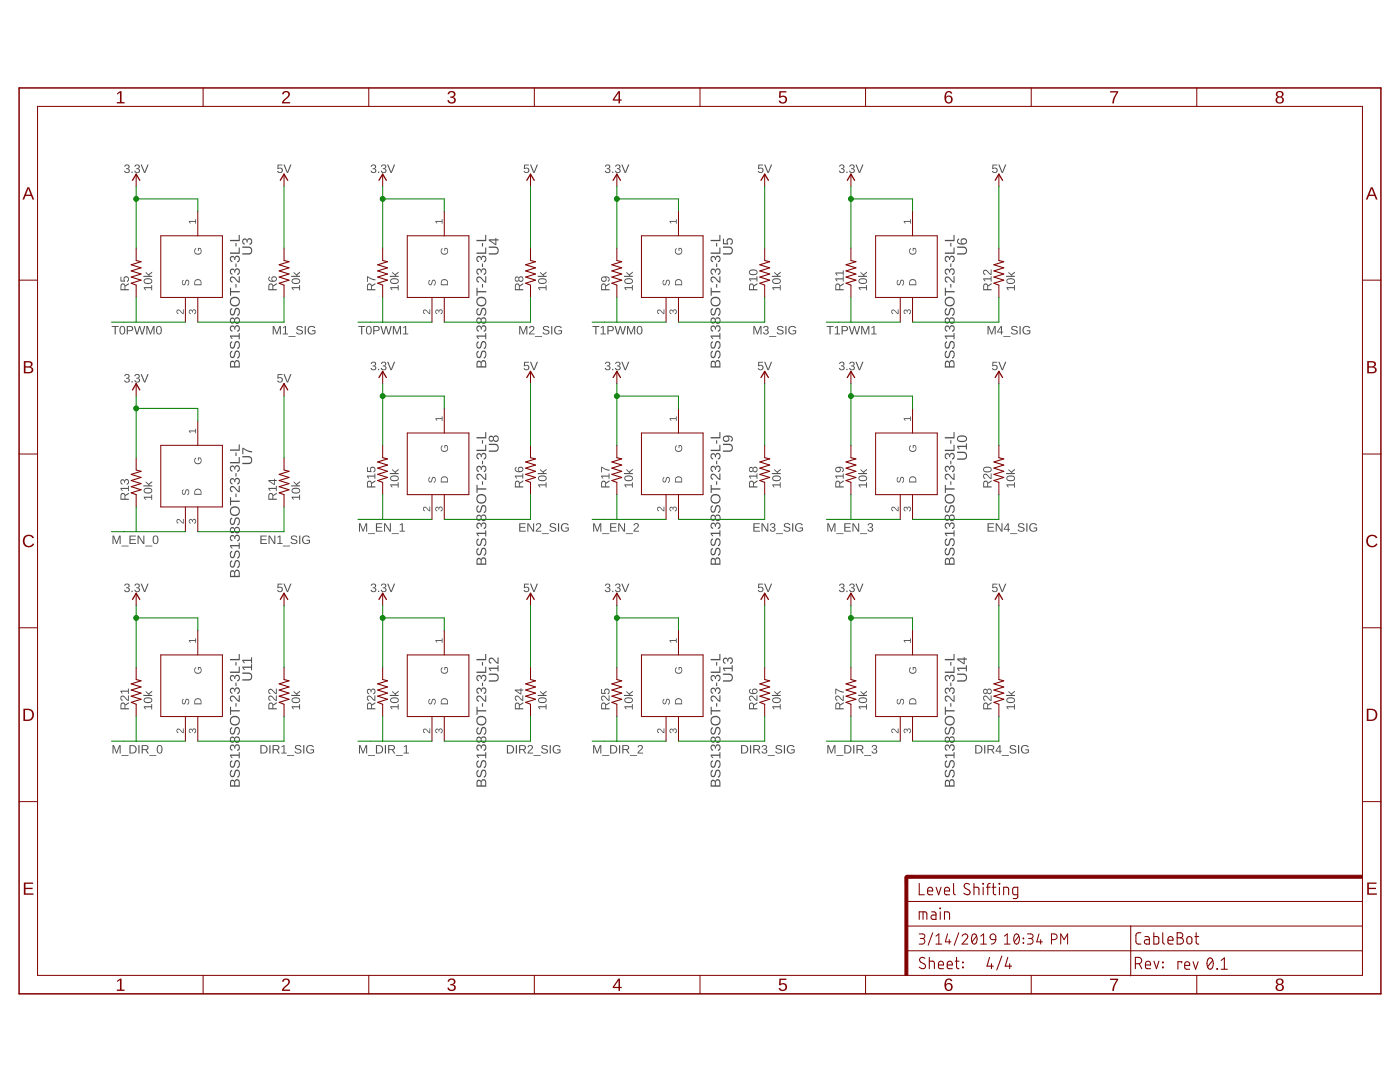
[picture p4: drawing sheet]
<svg xmlns="http://www.w3.org/2000/svg" width="279mm" height="216mm" viewBox="0 0 279 216" stroke-linecap="round" stroke-linejoin="round" font-family="sans-serif">
<g fill="#505050">
<path d="M38.9 49.6l.2-.1 .1 .2a.56 .56 0 0 0 0 .8 .56 .56 0 0 0 .8-.1 .56 .56 0 0 0-.1-.8h-.2v.5h-.2v-.6h.5a.75 .75 0 0 1 .1 1 .75 .75 0 0 1-1 .2 .75 .75 0 0 1-.2-1.1z"/>
<path d="M37.7 44.1h1.3v-.4h.1v.9h-.1v-.3h-1.1l.2 .3h-.2z"/>
<path d="M36.5 55.9l.1-.1 .1 .2a.33 .33 0 0 0-.3 .4 .33 .33 0 0 0 .4 .3 .69 .69 0 0 1 .7-.9l.3 .4a.62 .62 0 0 1-.4 .8v-.2a.38 .38 0 0 0 .3-.4 .38 .38 0 0 0-.5-.3l-.1 .5a.37 .37 0 0 1-.4 .3 .37 .37 0 0 1-.4-.3z"/>
<path d="M35.3 61.9a.76 .76 0 0 1 1.1 .5l.1 .1v-.8h.2v1l-.4-.1-.3-.4a.29 .29 0 0 0-.5-.2 .29 .29 0 0 0 .1 .5v.2l-.4-.3z"/>
<path d="M37.8 61.9l.4-.1 .2 .3a.39 .39 0 0 1 .4-.4 .39 .39 0 0 1 .3 .5l-.2 .5h-.1l-.1-.2a.29 .29 0 0 0 .3-.4 .29 .29 0 0 0-.5-.1v.4h-.2a.28 .28 0 0 0-.1-.4 .28 .28 0 0 0-.4 .2 .28 .28 0 0 0 .3 .3l-.1 .2-.3-.3z"/>
<path d="M88.1 49.6l.2-.1v.2a.56 .56 0 0 0 .1 .8 .56 .56 0 0 0 .8-.1 .56 .56 0 0 0-.1-.8h-.2v.5h-.2v-.6h.5a.75 .75 0 0 1 .1 1 .75 .75 0 0 1-1 .2 .75 .75 0 0 1-.2-1.1z"/>
<path d="M86.9 44.1h1.3v-.4h.1v.9h-.1v-.3h-1.1l.2 .3h-.2z"/>
<path d="M85.7 55.9l.1-.1 .1 .2a.33 .33 0 0 0-.3 .4 .33 .33 0 0 0 .4 .3 .69 .69 0 0 1 .7-.9l.2 .4a.62 .62 0 0 1-.3 .8v-.2a.38 .38 0 0 0 .3-.4 .38 .38 0 0 0-.5-.3l-.2 .5a.37 .37 0 0 1-.3 .3 .37 .37 0 0 1-.4-.3z"/>
<path d="M84.5 61.9a.76 .76 0 0 1 1.1 .5l.1 .1v-.8h.2v1l-.4-.1-.3-.4a.29 .29 0 0 0-.5-.2 .29 .29 0 0 0 .1 .5v.2l-.4-.3z"/>
<path d="M87 61.9l.4-.1 .2 .3a.39 .39 0 0 1 .4-.4 .39 .39 0 0 1 .3 .5l-.2 .5h-.1l-.1-.2a.29 .29 0 0 0 .3-.4 .29 .29 0 0 0-.5-.1v.4h-.2a.28 .28 0 0 0-.1-.4 .28 .28 0 0 0-.4 .2 .28 .28 0 0 0 .3 .3l-.1 .2-.3-.3z"/>
<path d="M134.9 49.6l.1-.1 .1 .2a.56 .56 0 0 0 0 .8 .56 .56 0 0 0 .8-.1 .56 .56 0 0 0-.1-.8h-.2v.5h-.2v-.6h.5a.75 .75 0 0 1 .2 1 .75 .75 0 0 1-1.1 .2 .75 .75 0 0 1-.1-1.1z"/>
<path d="M133.6 44.1h1.3v-.4h.2v.9h-.2v-.3h-1.1l.2 .3h-.1z"/>
<path d="M132.4 55.9l.2-.1v.2a.33 .33 0 0 0-.3 .4 .33 .33 0 0 0 .4 .3 .69 .69 0 0 1 .8-.9l.2 .4a.62 .62 0 0 1-.4 .8v-.2a.38 .38 0 0 0 .3-.4 .38 .38 0 0 0-.5-.3l-.1 .5a.37 .37 0 0 1-.4 .3 .37 .37 0 0 1-.4-.3z"/>
<path d="M131.2 61.9a.76 .76 0 0 1 1.1 .5l.1 .1v-.8h.2v1l-.3-.1-.4-.4a.29 .29 0 0 0-.5-.2 .29 .29 0 0 0 .1 .5v.2l-.3-.3z"/>
<path d="M133.7 61.9l.4-.1 .2 .3a.39 .39 0 0 1 .5-.4 .39 .39 0 0 1 .3 .5l-.2 .5h-.2v-.2a.29 .29 0 0 0 .2-.4 .29 .29 0 0 0-.4-.1l-.1 .4h-.2a.28 .28 0 0 0-.1-.4 .28 .28 0 0 0-.4 .2 .28 .28 0 0 0 .3 .3v.2l-.4-.3z"/>
<path d="M181.6 49.6l.2-.1v.2a.56 .56 0 0 0 0 .8 .56 .56 0 0 0 .8-.1 .56 .56 0 0 0 0-.8h-.3v.5h-.1v-.6h.5a.75 .75 0 0 1 .1 1 .75 .75 0 0 1-1.1 .2 .75 .75 0 0 1-.1-1.1z"/>
<path d="M180.4 44.1h1.2v-.4h.2v.9h-.2v-.3h-1.1l.3 .3h-.2z"/>
<path d="M179.1 55.9l.2-.1v.2a.33 .33 0 0 0-.2 .4 .33 .33 0 0 0 .4 .3 .69 .69 0 0 1 .7-.9l.2 .4a.62 .62 0 0 1-.3 .8l-.1-.2a.38 .38 0 0 0 .3-.4 .38 .38 0 0 0-.4-.3l-.2 .5a.37 .37 0 0 1-.3 .3 .37 .37 0 0 1-.4-.3z"/>
<path d="M178 61.9a.76 .76 0 0 1 1 .5l.2 .1v-.8h.1v1l-.3-.1-.4-.4a.29 .29 0 0 0-.5-.2 .29 .29 0 0 0 .2 .5l-.1 .2-.3-.3z"/>
<path d="M180.4 61.9l.4-.1 .3 .3a.39 .39 0 0 1 .4-.4 .39 .39 0 0 1 .3 .5l-.2 .5h-.2v-.2a.29 .29 0 0 0 .3-.4 .29 .29 0 0 0-.5-.1l-.1 .4h-.1a.28 .28 0 0 0-.2-.4 .28 .28 0 0 0-.3 .2 .28 .28 0 0 0 .2 .3v.2l-.3-.3z"/>
<path d="M38.9 91.4l.2-.1 .1 .2a.56 .56 0 0 0 0 .8 .56 .56 0 0 0 .8 0 .56 .56 0 0 0-.1-.8h-.2v.4h-.2v-.6h.5a.75 .75 0 0 1 .1 1 .75 .75 0 0 1-1 .2 .75 .75 0 0 1-.2-1.1z"/>
<path d="M37.7 85.9h1.3v-.3h.1v.8h-.1v-.3h-1.1l.2 .3h-.2z"/>
<path d="M36.5 97.7l.1-.1 .1 .2a.33 .33 0 0 0-.3 .4 .33 .33 0 0 0 .4 .3 .69 .69 0 0 1 .7-.8l.3 .3a.62 .62 0 0 1-.4 .8v-.2a.38 .38 0 0 0 .3-.4 .38 .38 0 0 0-.5-.3l-.1 .5a.37 .37 0 0 1-.4 .3 .37 .37 0 0 1-.4-.3z"/>
<path d="M35.3 103.7a.76 .76 0 0 1 1.1 .5l.1 .1v-.8h.2v1l-.4-.1-.3-.4a.29 .29 0 0 0-.5-.2 .29 .29 0 0 0 .1 .5v.2l-.4-.3z"/>
<path d="M37.8 103.7l.4-.1 .2 .3a.39 .39 0 0 1 .4-.4 .39 .39 0 0 1 .3 .5l-.2 .5h-.1l-.1-.2a.29 .29 0 0 0 .3-.4 .29 .29 0 0 0-.5-.1v.4h-.2a.28 .28 0 0 0-.1-.4 .28 .28 0 0 0-.4 .2 .28 .28 0 0 0 .3 .3l-.1 .2-.3-.3z"/>
<path d="M88.1 88.9h.2v.1a.56 .56 0 0 0 .1 .8 .56 .56 0 0 0 .8 0 .56 .56 0 0 0-.1-.8h-.2v.4h-.2v-.6h.5a.75 .75 0 0 1 .1 1.1 .75 .75 0 0 1-1 .1 .75 .75 0 0 1-.2-1.1z"/>
<path d="M86.9 83.4h1.3v-.3h.1v.9h-.1v-.4h-1.1l.2 .3h-.2z"/>
<path d="M85.7 95.3l.1-.1 .1 .2a.33 .33 0 0 0-.3 .4 .33 .33 0 0 0 .4 .2 .69 .69 0 0 1 .7-.8l.2 .4a.62 .62 0 0 1-.3 .7v-.1a.38 .38 0 0 0 .3-.5 .38 .38 0 0 0-.5-.3l-.2 .5a.37 .37 0 0 1-.3 .4 .37 .37 0 0 1-.4-.3z"/>
<path d="M84.5 101.2a.76 .76 0 0 1 1.1 .5l.1 .1v-.7h.2v.9l-.4-.1-.3-.4a.29 .29 0 0 0-.5-.2 .29 .29 0 0 0 .1 .5v.2l-.4-.3z"/>
<path d="M87 101.2l.4-.1 .2 .3a.39 .39 0 0 1 .4-.3 .39 .39 0 0 1 .3 .5l-.2 .4-.1 .1-.1-.2a.29 .29 0 0 0 .3-.4 .29 .29 0 0 0-.5-.2v.4h-.2a.28 .28 0 0 0-.1-.4 .28 .28 0 0 0-.4 .2 .28 .28 0 0 0 .3 .3l-.1 .2-.3-.3z"/>
<path d="M134.9 88.9h.1l.1 .1a.56 .56 0 0 0 0 .8 .56 .56 0 0 0 .8 0 .56 .56 0 0 0-.1-.8h-.2v.4h-.2v-.6h.5a.75 .75 0 0 1 .2 1.1 .75 .75 0 0 1-1.1 .1 .75 .75 0 0 1-.1-1.1z"/>
<path d="M133.6 83.4h1.3v-.3h.2v.9h-.2v-.4h-1.1l.2 .3h-.1z"/>
<path d="M132.4 95.3l.2-.1v.2a.33 .33 0 0 0-.3 .4 .33 .33 0 0 0 .4 .2 .69 .69 0 0 1 .8-.8l.2 .4a.62 .62 0 0 1-.4 .7v-.1a.38 .38 0 0 0 .3-.5 .38 .38 0 0 0-.5-.3l-.1 .5a.37 .37 0 0 1-.4 .4 .37 .37 0 0 1-.4-.3z"/>
<path d="M131.2 101.2a.76 .76 0 0 1 1.1 .5l.1 .1v-.7h.2v.9l-.3-.1-.4-.4a.29 .29 0 0 0-.5-.2 .29 .29 0 0 0 .1 .5v.2l-.3-.3z"/>
<path d="M133.7 101.2l.4-.1 .2 .3a.39 .39 0 0 1 .5-.3 .39 .39 0 0 1 .3 .5l-.2 .4-.2 .1v-.2a.29 .29 0 0 0 .2-.4 .29 .29 0 0 0-.4-.2l-.1 .4h-.2a.28 .28 0 0 0-.1-.4 .28 .28 0 0 0-.4 .2 .28 .28 0 0 0 .3 .3v.2l-.4-.3z"/>
<path d="M181.6 88.9h.2v.1a.56 .56 0 0 0 0 .8 .56 .56 0 0 0 .8 0 .56 .56 0 0 0 0-.8h-.3v.4h-.1v-.6h.5a.75 .75 0 0 1 .1 1.1 .75 .75 0 0 1-1.1 .1 .75 .75 0 0 1-.1-1.1z"/>
<path d="M180.4 83.4h1.2v-.3h.2v.9h-.2v-.4h-1.1l.3 .3h-.2z"/>
<path d="M179.1 95.3l.2-.1v.2a.33 .33 0 0 0-.2 .4 .33 .33 0 0 0 .4 .2 .69 .69 0 0 1 .7-.8l.2 .4a.62 .62 0 0 1-.3 .7l-.1-.1a.38 .38 0 0 0 .3-.5 .38 .38 0 0 0-.4-.3l-.2 .5a.37 .37 0 0 1-.3 .4 .37 .37 0 0 1-.4-.3z"/>
<path d="M178 101.2a.76 .76 0 0 1 1 .5l.2 .1v-.7h.1v.9l-.3-.1-.4-.4a.29 .29 0 0 0-.5-.2 .29 .29 0 0 0 .2 .5l-.1 .2-.3-.3z"/>
<path d="M180.4 101.2l.4-.1 .3 .3a.39 .39 0 0 1 .4-.3 .39 .39 0 0 1 .3 .5l-.2 .4-.2 .1v-.2a.29 .29 0 0 0 .3-.4 .29 .29 0 0 0-.5-.2l-.1 .4h-.1a.28 .28 0 0 0-.2-.4 .28 .28 0 0 0-.3 .2 .28 .28 0 0 0 .2 .3v.2l-.3-.3z"/>
<path d="M38.9 133.2l.2-.1 .1 .2a.56 .56 0 0 0 0 .8 .56 .56 0 0 0 .8 0 .56 .56 0 0 0-.1-.8h-.2v.4h-.2v-.6h.5a.75 .75 0 0 1 .1 1.1 .75 .75 0 0 1-1 .1 .75 .75 0 0 1-.2-1.1z"/>
<path d="M37.7 127.7h1.3v-.3h.1v.9h-.1v-.4h-1.1l.2 .3h-.2z"/>
<path d="M36.5 139.5h.1l.1 .2a.33 .33 0 0 0-.3 .4 .33 .33 0 0 0 .4 .2 .69 .69 0 0 1 .7-.8l.3 .3a.62 .62 0 0 1-.4 .8v-.2a.38 .38 0 0 0 .3-.4 .38 .38 0 0 0-.5-.3l-.1 .5a.37 .37 0 0 1-.4 .4 .37 .37 0 0 1-.4-.4z"/>
<path d="M35.3 145.5a.76 .76 0 0 1 1.1 .5l.1 .1v-.7h.2v.9l-.4-.1-.3-.4a.29 .29 0 0 0-.5-.2 .29 .29 0 0 0 .1 .5v.2l-.4-.3z"/>
<path d="M37.8 145.5l.4-.1 .2 .3a.39 .39 0 0 1 .4-.4 .39 .39 0 0 1 .3 .5l-.2 .5h-.1l-.1-.2a.29 .29 0 0 0 .3-.4 .29 .29 0 0 0-.5-.1v.4h-.2a.28 .28 0 0 0-.1-.4 .28 .28 0 0 0-.4 .2 .28 .28 0 0 0 .3 .3l-.1 .2-.3-.3z"/>
<path d="M88.1 133.2l.2-.1v.2a.56 .56 0 0 0 .1 .8 .56 .56 0 0 0 .8 0 .56 .56 0 0 0-.1-.8h-.2v.4h-.2v-.6h.5a.75 .75 0 0 1 .1 1.1 .75 .75 0 0 1-1 .1 .75 .75 0 0 1-.2-1.1z"/>
<path d="M86.9 127.7h1.3v-.3h.1v.9h-.1v-.4h-1.1l.2 .3h-.2z"/>
<path d="M85.7 139.5h.1l.1 .2a.33 .33 0 0 0-.3 .4 .33 .33 0 0 0 .4 .2 .69 .69 0 0 1 .7-.8l.2 .3a.62 .62 0 0 1-.3 .8v-.2a.38 .38 0 0 0 .3-.4 .38 .38 0 0 0-.5-.3l-.2 .5a.37 .37 0 0 1-.3 .4 .37 .37 0 0 1-.4-.4z"/>
<path d="M84.5 145.5a.76 .76 0 0 1 1.1 .5l.1 .1v-.7h.2v.9l-.4-.1-.3-.4a.29 .29 0 0 0-.5-.2 .29 .29 0 0 0 .1 .5v.2l-.4-.3z"/>
<path d="M87 145.5l.4-.1 .2 .3a.39 .39 0 0 1 .4-.4 .39 .39 0 0 1 .3 .5l-.2 .5h-.1l-.1-.2a.29 .29 0 0 0 .3-.4 .29 .29 0 0 0-.5-.1v.4h-.2a.28 .28 0 0 0-.1-.4 .28 .28 0 0 0-.4 .2 .28 .28 0 0 0 .3 .3l-.1 .2-.3-.3z"/>
<path d="M134.9 133.2l.1-.1 .1 .2a.56 .56 0 0 0 0 .8 .56 .56 0 0 0 .8 0 .56 .56 0 0 0-.1-.8h-.2v.4h-.2v-.6h.5a.75 .75 0 0 1 .2 1.1 .75 .75 0 0 1-1.1 .1 .75 .75 0 0 1-.1-1.1z"/>
<path d="M133.6 127.7h1.3v-.3h.2v.9h-.2v-.4h-1.1l.2 .3h-.1z"/>
<path d="M132.4 139.5h.2v.2a.33 .33 0 0 0-.3 .4 .33 .33 0 0 0 .4 .2 .69 .69 0 0 1 .8-.8l.2 .3a.62 .62 0 0 1-.4 .8v-.2a.38 .38 0 0 0 .3-.4 .38 .38 0 0 0-.5-.3l-.1 .5a.37 .37 0 0 1-.4 .4 .37 .37 0 0 1-.4-.4z"/>
<path d="M131.2 145.5a.76 .76 0 0 1 1.1 .5l.1 .1v-.7h.2v.9l-.3-.1-.4-.4a.29 .29 0 0 0-.5-.2 .29 .29 0 0 0 .1 .5v.2l-.3-.3z"/>
<path d="M133.7 145.5l.4-.1 .2 .3a.39 .39 0 0 1 .5-.4 .39 .39 0 0 1 .3 .5l-.2 .5h-.2v-.2a.29 .29 0 0 0 .2-.4 .29 .29 0 0 0-.4-.1l-.1 .4h-.2a.28 .28 0 0 0-.1-.4 .28 .28 0 0 0-.4 .2 .28 .28 0 0 0 .3 .3v.2l-.4-.3z"/>
<path d="M181.6 133.2l.2-.1v.2a.56 .56 0 0 0 0 .8 .56 .56 0 0 0 .8 0 .56 .56 0 0 0 0-.8h-.3v.4h-.1v-.6h.5a.75 .75 0 0 1 .1 1.1 .75 .75 0 0 1-1.1 .1 .75 .75 0 0 1-.1-1.1z"/>
<path d="M180.4 127.7h1.2v-.3h.2v.9h-.2v-.4h-1.1l.3 .3h-.2z"/>
<path d="M179.1 139.5h.2v.2a.33 .33 0 0 0-.2 .4 .33 .33 0 0 0 .4 .2 .69 .69 0 0 1 .7-.8l.2 .3a.62 .62 0 0 1-.3 .8l-.1-.2a.38 .38 0 0 0 .3-.4 .38 .38 0 0 0-.4-.3l-.2 .5a.37 .37 0 0 1-.3 .4 .37 .37 0 0 1-.4-.4z"/>
<path d="M178 145.5a.76 .76 0 0 1 1 .5l.2 .1v-.7h.1v.9l-.3-.1-.4-.4a.29 .29 0 0 0-.5-.2 .29 .29 0 0 0 .2 .5l-.1 .2-.3-.3z"/>
<path d="M180.4 145.5l.4-.1 .3 .3a.39 .39 0 0 1 .4-.4 .39 .39 0 0 1 .3 .5l-.2 .5h-.2v-.2a.29 .29 0 0 0 .3-.4 .29 .29 0 0 0-.5-.1l-.1 .4h-.1a.28 .28 0 0 0-.2-.4 .28 .28 0 0 0-.3 .2 .28 .28 0 0 0 .2 .3v.2l-.3-.3z"/>
<path d="M46 72.1l.5-.1 .3 .3a.53 .53 0 0 1 .7-.4 .53 .53 0 0 1 .3 .7v.7h-1.9zM46.2 72.3l-.1 .8h.6l-.1-.8-.2-.1zM47.1 72.2l-.2 .9h.7v-.7a.34 .34 0 0 0-.5-.2zM46.1 70.1l.2-.1 .1 .2a.45 .45 0 0 0-.4 .6 .45 .45 0 0 0 .6 .3l.1-.4a.6 .6 0 0 1 .6-.8 .6 .6 0 0 1 .6 .8 .72 .72 0 0 1-.5 .9l-.1-.3a.55 .55 0 0 0 .4-.6 .55 .55 0 0 0-.5-.5l-.2 .5a.58 .58 0 0 1-.3 .7 .58 .58 0 0 1-.8-.3v-.6zM46.1 68.2l.2-.1 .1 .2a.45 .45 0 0 0-.4 .6 .45 .45 0 0 0 .6 .3l.1-.4a.6 .6 0 0 1 .6-.8 .6 .6 0 0 1 .6 .8 .72 .72 0 0 1-.5 .9l-.1-.3a.55 .55 0 0 0 .4-.6 .55 .55 0 0 0-.5-.5l-.2 .5a.58 .58 0 0 1-.3 .7 .58 .58 0 0 1-.8-.3v-.6zM45.9 66.9h1.7v-.4h.2v1.2h-.2v-.5h-1.5l.4 .4h-.3zM46 65.1l.6-.1 .2 .3a.55 .55 0 0 1 .8-.4 .55 .55 0 0 1 .3 .8l-.4 .5h-.2v-.2a.4 .4 0 0 0 .4-.6 .4 .4 0 0 0-.6-.1l-.1 .5h-.3a.38 .38 0 0 0-.1-.6 .38 .38 0 0 0-.5 .3 .38 .38 0 0 0 .3 .4v.3a.67 .67 0 0 1-.4-1.1zM46 63.5l.5-.1 .3 .3a.6 .6 0 0 1 .9-.3 .6 .6 0 0 1 .1 .9 .53 .53 0 0 1-.5 .3 .53 .53 0 0 1-.5-.4 .56 .56 0 0 1-.8 .2 .56 .56 0 0 1 0-.9zM46 64a.36 .36 0 0 0 .7 0 .36 .36 0 0 0-.7 0zM46.9 64a.41 .41 0 0 0 .8 0 .41 .41 0 0 0-.8 0zM46.1 61.6l.2-.1 .1 .2a.45 .45 0 0 0-.4 .6 .45 .45 0 0 0 .6 .3l.1-.4a.6 .6 0 0 1 .6-.8 .6 .6 0 0 1 .6 .8 .72 .72 0 0 1-.5 .8l-.1-.2a.55 .55 0 0 0 .4-.6 .55 .55 0 0 0-.5-.5l-.2 .4a.58 .58 0 0 1-.3 .8 .58 .58 0 0 1-.8-.3v-.6zM45.9 60.2a1.01 1.01 0 0 1 2 0 1.01 1.01 0 0 1-2 0zM46.3 59.7a.73 .73 0 0 0 .1 1 .73 .73 0 0 0 1-.1 .73 .73 0 0 0-.1-1l-.7-.1zM45.9 57.4h.2v.7h1.7v.2h-1.7v.7h-.2zM47 56.7h.2v.7h-.2zM46 55.3a.79 .79 0 0 1 1.2 .5l.4 .3v-1h.2v1.3l-.3-.1-.4-.4a.52 .52 0 0 0-.5-.4 .52 .52 0 0 0-.5 .3l.1 .2 .2 .1v.3a.67 .67 0 0 1-.4-1.1zM46 53.7l.6-.1 .2 .4a.55 .55 0 0 1 .8-.4 .55 .55 0 0 1 .3 .8l-.4 .4-.2 .1v-.3a.4 .4 0 0 0 .4-.5 .4 .4 0 0 0-.6-.2l-.1 .5h-.3a.38 .38 0 0 0-.1-.5 .38 .38 0 0 0-.5 .2 .38 .38 0 0 0 .3 .5v.2a.67 .67 0 0 1-.4-1.1zM47 52.6h.2v.7h-.2zM46 51.2l.6-.1 .2 .4a.55 .55 0 0 1 .8-.4 .55 .55 0 0 1 .3 .8l-.4 .4-.2 .1v-.3a.4 .4 0 0 0 .4-.5 .4 .4 0 0 0-.6-.2l-.1 .5h-.3a.38 .38 0 0 0-.1-.6 .38 .38 0 0 0-.5 .3 .38 .38 0 0 0 .3 .5v.2a.67 .67 0 0 1-.4-1.1zM45.9 50.4h1.7v-1h.2v1.2h-1.9zM47 48.5h.2v.7h-.2zM45.9 47.9h1.7v-1h.2v1.2h-1.9z"/>
<path d="M28.7 57.3h1.5v-.4h.2v1h-.2v-.4h-1.3l.3 .4h-.2zM28.8 55.8a1 1 0 0 1 1.6 .3 .93 .93 0 0 1-.9 .6 .93 .93 0 0 1-.8-.6zM28.9 55.9a.64 .64 0 0 0 .3 .6 .64 .64 0 0 0 .7-.1 .35 .35 0 0 0 .3-.4 .35 .35 0 0 0-.5-.3l-.6 .1zM29.1 54.2l.5 .5 .8-.5v.2l-.6 .5 .1 .1h.5v.3h-1.8v-.3h1.1l-.6-.5z"/>
<path d="M58.2 57.3h1.5v-.4h.2v1h-.2v-.4h-1.3l.3 .4h-.2zM58.3 55.8a1 1 0 0 1 1.6 .3 .93 .93 0 0 1-.9 .6 .93 .93 0 0 1-.8-.6zM58.4 55.9a.64 .64 0 0 0 .4 .6 .64 .64 0 0 0 .6-.1 .35 .35 0 0 0 .3-.4 .35 .35 0 0 0-.4-.3l-.6 .1zM58.6 54.2l.6 .5 .7-.5v.2l-.6 .5 .1 .1h.5v.3h-1.8v-.3h1.1l-.6-.5z"/>
<path d="M55.4 32.8h1v.2h-.8v.6a.57 .57 0 0 1 .8 .2 .57 .57 0 0 1-.4 .8 .57 .57 0 0 1-.7-.5h.2a.37 .37 0 0 0 .6 .2 .37 .37 0 0 0 0-.6 .37 .37 0 0 0-.5 0h-.2zM56.6 32.8h.2l.6 1.5 .5-1.5h.3l-.7 1.7h-.2z"/>
<path d="M25 32.9a.49 .49 0 0 1 .7 0 .49 .49 0 0 1 0 .7l-.2 .1a.49 .49 0 0 1 .4 .6 .49 .49 0 0 1-.8 .2l-.3-.4h.2a.34 .34 0 0 0 .4 .3 .34 .34 0 0 0 .2-.6h-.4v-.2a.33 .33 0 0 0 .4-.2 .33 .33 0 0 0-.2-.4 .33 .33 0 0 0-.4 .3l-.2-.1zM26.2 34.3h.3v.2h-.3zM27 32.9a.49 .49 0 0 1 .7 0 .49 .49 0 0 1 0 .7l-.1 .1a.49 .49 0 0 1 .3 .6 .49 .49 0 0 1-.7 .2l-.4-.4h.2a.34 .34 0 0 0 .5 .3 .34 .34 0 0 0 .1-.6h-.4v-.2a.33 .33 0 0 0 .5-.2 .33 .33 0 0 0-.3-.4 .33 .33 0 0 0-.4 .3l-.2-.1zM28.1 32.8h.2l.6 1.5 .5-1.5h.3l-.7 1.7h-.2z"/>
<path d="M95.2 72.1l.5-.1 .3 .3a.53 .53 0 0 1 .7-.4 .53 .53 0 0 1 .3 .7v.7h-1.9zM95.4 72.3l-.1 .8h.6l-.1-.8-.2-.1zM96.3 72.2l-.2 .9h.7v-.7a.34 .34 0 0 0-.5-.2zM95.2 70.1l.3-.1 .1 .2a.45 .45 0 0 0-.4 .6 .45 .45 0 0 0 .6 .3l.1-.4a.6 .6 0 0 1 .6-.8 .6 .6 0 0 1 .6 .8 .72 .72 0 0 1-.5 .9l-.1-.3a.55 .55 0 0 0 .4-.6 .55 .55 0 0 0-.5-.5l-.2 .5a.58 .58 0 0 1-.3 .7 .58 .58 0 0 1-.8-.3v-.6zM95.2 68.2l.3-.1 .1 .2a.45 .45 0 0 0-.4 .6 .45 .45 0 0 0 .6 .3l.1-.4a.6 .6 0 0 1 .6-.8 .6 .6 0 0 1 .6 .8 .72 .72 0 0 1-.5 .9l-.1-.3a.55 .55 0 0 0 .4-.6 .55 .55 0 0 0-.5-.5l-.2 .5a.58 .58 0 0 1-.3 .7 .58 .58 0 0 1-.8-.3v-.6zM95.1 66.9h1.7v-.4h.2v1.2h-.2v-.5h-1.5l.3 .4h-.2zM95.2 65.1l.5-.1 .3 .3a.55 .55 0 0 1 .8-.4 .55 .55 0 0 1 .3 .8l-.4 .5h-.2v-.2a.4 .4 0 0 0 .4-.6 .4 .4 0 0 0-.7-.1v.5h-.3a.38 .38 0 0 0-.1-.6 .38 .38 0 0 0-.6 .3 .38 .38 0 0 0 .4 .4v.3a.67 .67 0 0 1-.4-1.1zM95.2 63.5l.5-.1 .3 .3a.6 .6 0 0 1 .9-.3 .6 .6 0 0 1 .1 .9 .53 .53 0 0 1-.5 .3 .53 .53 0 0 1-.5-.4 .56 .56 0 0 1-.8 .2 .56 .56 0 0 1 0-.9zM95.2 64a.36 .36 0 0 0 .7 0 .36 .36 0 0 0-.7 0zM96.1 64a.41 .41 0 0 0 .8 0 .41 .41 0 0 0-.8 0zM95.2 61.6l.3-.1 .1 .2a.45 .45 0 0 0-.4 .6 .45 .45 0 0 0 .6 .3l.1-.4a.6 .6 0 0 1 .6-.8 .6 .6 0 0 1 .6 .8 .72 .72 0 0 1-.5 .8l-.1-.2a.55 .55 0 0 0 .4-.6 .55 .55 0 0 0-.5-.5l-.2 .4a.58 .58 0 0 1-.3 .8 .58 .58 0 0 1-.8-.3v-.6zM95.1 60.2a1.01 1.01 0 0 1 2 0 1.01 1.01 0 0 1-2 0zM95.5 59.7a.73 .73 0 0 0 .1 1 .73 .73 0 0 0 1-.1 .73 .73 0 0 0-.1-1l-.7-.1zM95.1 57.4h.2v.7h1.7v.2h-1.7v.7h-.2zM96.2 56.7h.2v.7h-.2zM95.2 55.3a.79 .79 0 0 1 1.2 .5l.4 .3v-1h.2v1.3l-.3-.1-.4-.4a.52 .52 0 0 0-.5-.4 .52 .52 0 0 0-.5 .3l.1 .2 .2 .1v.3a.67 .67 0 0 1-.4-1.1zM95.2 53.7l.5-.1 .3 .4a.55 .55 0 0 1 .8-.4 .55 .55 0 0 1 .3 .8l-.4 .4-.2 .1v-.3a.4 .4 0 0 0 .4-.5 .4 .4 0 0 0-.7-.2v.5h-.3a.38 .38 0 0 0-.1-.5 .38 .38 0 0 0-.6 .2 .38 .38 0 0 0 .4 .5v.2a.67 .67 0 0 1-.4-1.1zM96.2 52.6h.2v.7h-.2zM95.2 51.2l.5-.1 .3 .4a.55 .55 0 0 1 .8-.4 .55 .55 0 0 1 .3 .8l-.4 .4-.2 .1v-.3a.4 .4 0 0 0 .4-.5 .4 .4 0 0 0-.7-.2v.5h-.3a.38 .38 0 0 0-.1-.6 .38 .38 0 0 0-.6 .3 .38 .38 0 0 0 .4 .5v.2a.67 .67 0 0 1-.4-1.1zM95.1 50.4h1.7v-1h.2v1.2h-1.9zM96.2 48.5h.2v.7h-.2zM95.1 47.9h1.7v-1h.2v1.2h-1.9z"/>
<path d="M77.9 57.3h1.5v-.4h.2v1h-.2v-.4h-1.3l.3 .4h-.2zM78 55.8a1 1 0 0 1 1.6 .3 .93 .93 0 0 1-.9 .6 .93 .93 0 0 1-.8-.6zM78.1 55.9a.64 .64 0 0 0 .3 .6 .64 .64 0 0 0 .7-.1 .35 .35 0 0 0 .3-.4 .35 .35 0 0 0-.5-.3l-.6 .1zM78.3 54.2l.5 .5 .8-.5v.2l-.6 .5 .1 .1h.5v.3h-1.8v-.3h1.1l-.6-.5z"/>
<path d="M107.4 57.3h1.5v-.4h.2v1h-.2v-.4h-1.3l.3 .4h-.2zM107.5 55.8a1 1 0 0 1 1.6 .3 .93 .93 0 0 1-.9 .6 .93 .93 0 0 1-.8-.6zM107.6 55.9a.64 .64 0 0 0 .4 .6 .64 .64 0 0 0 .6-.1 .35 .35 0 0 0 .3-.4 .35 .35 0 0 0-.4-.3l-.7 .1zM107.8 54.2l.5 .5 .8-.5v.2l-.6 .5 .1 .1h.5v.3h-1.8v-.3h1.1l-.6-.5z"/>
<path d="M104.6 32.8h1v.2h-.8v.6a.57 .57 0 0 1 .8 .2 .57 .57 0 0 1-.4 .8 .57 .57 0 0 1-.7-.5h.2a.37 .37 0 0 0 .6 .2 .37 .37 0 0 0 0-.6 .37 .37 0 0 0-.5 0h-.3zM105.8 32.8h.2l.6 1.5 .5-1.5h.3l-.7 1.7h-.3z"/>
<path d="M74.2 32.9a.49 .49 0 0 1 .7 0 .49 .49 0 0 1 0 .7l-.2 .1a.49 .49 0 0 1 .4 .6 .49 .49 0 0 1-.8 .2l-.3-.4h.2a.34 .34 0 0 0 .4 .3 .34 .34 0 0 0 .2-.6h-.4v-.2a.33 .33 0 0 0 .4-.2 .33 .33 0 0 0-.2-.4 .33 .33 0 0 0-.4 .3l-.2-.1zM75.4 34.3h.3v.2h-.3zM76.2 32.9a.49 .49 0 0 1 .7 0 .49 .49 0 0 1 0 .7l-.2 .1a.49 .49 0 0 1 .4 .6 .49 .49 0 0 1-.8 .2l-.3-.4h.2a.34 .34 0 0 0 .5 .3 .34 .34 0 0 0 .1-.6h-.4v-.2a.33 .33 0 0 0 .5-.2 .33 .33 0 0 0-.3-.4 .33 .33 0 0 0-.4 .3l-.2-.1zM77.3 32.8h.2l.6 1.5 .5-1.5h.3l-.7 1.7h-.3z"/>
<path d="M141.9 72.1l.6-.1 .2 .3a.53 .53 0 0 1 .7-.4 .53 .53 0 0 1 .4 .7v.7h-2zM142.1 72.3l-.1 .8h.7l-.1-.8-.3-.1zM143 72.2l-.1 .9h.7l-.1-.7a.34 .34 0 0 0-.5-.2zM142 70.1l.2-.1 .1 .2a.45 .45 0 0 0-.4 .6 .45 .45 0 0 0 .6 .3l.2-.4a.6 .6 0 0 1 .6-.8 .6 .6 0 0 1 .5 .8 .72 .72 0 0 1-.5 .9v-.3a.55 .55 0 0 0 .3-.6 .55 .55 0 0 0-.5-.5l-.2 .5a.58 .58 0 0 1-.3 .7 .58 .58 0 0 1-.7-.3l-.1-.6zM142 68.2l.2-.1 .1 .2a.45 .45 0 0 0-.4 .6 .45 .45 0 0 0 .6 .3l.2-.4a.6 .6 0 0 1 .6-.8 .6 .6 0 0 1 .5 .8 .72 .72 0 0 1-.5 .9v-.3a.55 .55 0 0 0 .3-.6 .55 .55 0 0 0-.5-.5l-.2 .5a.58 .58 0 0 1-.3 .7 .58 .58 0 0 1-.7-.3l-.1-.6zM141.8 66.9h1.8v-.4h.2v1.2h-.2v-.5h-1.5l.3 .4h-.3zM141.9 65.1l.6-.1 .3 .3a.55 .55 0 0 1 .7-.4 .55 .55 0 0 1 .3 .8l-.4 .5h-.1v-.2a.4 .4 0 0 0 .3-.6 .4 .4 0 0 0-.6-.1l-.1 .5h-.2a.38 .38 0 0 0-.2-.6 .38 .38 0 0 0-.5 .3 .38 .38 0 0 0 .3 .4v.3a.67 .67 0 0 1-.4-1.1zM141.9 63.5l.6-.1 .2 .3a.6 .6 0 0 1 .9-.3 .6 .6 0 0 1 .1 .9 .53 .53 0 0 1-.5 .3 .53 .53 0 0 1-.4-.4 .56 .56 0 0 1-.9 .2 .56 .56 0 0 1 0-.9zM141.9 64a.4 .4 0 0 0 .8 0 .4 .4 0 0 0-.8 0zM142.8 64a.41 .41 0 0 0 .8 0 .41 .41 0 0 0-.8 0zM142 61.6l.2-.1 .1 .2a.45 .45 0 0 0-.4 .6 .45 .45 0 0 0 .6 .3l.2-.4a.6 .6 0 0 1 .6-.8 .6 .6 0 0 1 .5 .8 .72 .72 0 0 1-.5 .8v-.2a.55 .55 0 0 0 .3-.6 .55 .55 0 0 0-.5-.5l-.2 .4a.58 .58 0 0 1-.3 .8 .58 .58 0 0 1-.7-.3l-.1-.6zM141.8 60.2a1.01 1.01 0 0 1 2 0 1.01 1.01 0 0 1-2 0zM142.2 59.7a.73 .73 0 0 0 .1 1 .73 .73 0 0 0 1-.1 .73 .73 0 0 0-.1-1l-.6-.1zM141.8 57.4h.2v.7h1.8v.2h-1.8v.7h-.2zM142.9 56.7h.2v.7h-.2zM141.9 55.3a.79 .79 0 0 1 1.2 .5l.5 .3v-1h.2v1.3l-.4-.1-.4-.4a.52 .52 0 0 0-.4-.4 .52 .52 0 0 0-.6 .3l.1 .2 .2 .1v.3a.67 .67 0 0 1-.4-1.1zM141.9 53.7l.6-.1 .3 .4a.55 .55 0 0 1 .7-.4 .55 .55 0 0 1 .3 .8l-.4 .4-.1 .1v-.3a.4 .4 0 0 0 .3-.5 .4 .4 0 0 0-.6-.2l-.1 .5h-.2a.38 .38 0 0 0-.2-.5 .38 .38 0 0 0-.5 .2 .38 .38 0 0 0 .3 .5v.2a.67 .67 0 0 1-.4-1.1zM142.9 52.6h.2v.7h-.2zM141.9 51.2l.6-.1 .3 .4a.55 .55 0 0 1 .7-.4 .55 .55 0 0 1 .3 .8l-.4 .4-.1 .1v-.3a.4 .4 0 0 0 .3-.5 .4 .4 0 0 0-.6-.2l-.1 .5h-.2a.38 .38 0 0 0-.2-.6 .38 .38 0 0 0-.5 .3 .38 .38 0 0 0 .3 .5v.2a.67 .67 0 0 1-.4-1.1zM141.8 50.4h1.8v-1h.2v1.2h-2zM142.9 48.5h.2v.7h-.2zM141.8 47.9h1.8v-1h.2v1.2h-2z"/>
<path d="M124.6 57.3h1.5v-.4h.2v1h-.2v-.4h-1.3l.3 .4h-.2zM124.7 55.8a1 1 0 0 1 1.6 .3 .93 .93 0 0 1-.8 .6 .93 .93 0 0 1-.9-.6zM124.8 55.9a.64 .64 0 0 0 .4 .6 .64 .64 0 0 0 .6-.1 .35 .35 0 0 0 .3-.4 .35 .35 0 0 0-.4-.3l-.6 .1zM125 54.2l.6 .5 .7-.5v.2l-.6 .5 .1 .1h.5v.3h-1.8v-.3h1.1l-.6-.5z"/>
<path d="M154.1 57.3h1.5v-.4h.2v1h-.2v-.4h-1.3l.3 .4h-.2zM154.2 55.8a1 1 0 0 1 1.6 .3 .93 .93 0 0 1-.8 .6 .93 .93 0 0 1-.9-.6zM154.3 55.9a.64 .64 0 0 0 .4 .6 .64 .64 0 0 0 .7-.1 .35 .35 0 0 0 .2-.4 .35 .35 0 0 0-.4-.3l-.6 .1zM154.5 54.2l.6 .5 .7-.5v.2l-.6 .5 .2 .1h.4v.3h-1.8v-.3h1.1l-.6-.5z"/>
<path d="M151.3 32.8h1v.2h-.8v.6a.57 .57 0 0 1 .8 .2 .57 .57 0 0 1-.3 .8 .57 .57 0 0 1-.8-.5h.2a.37 .37 0 0 0 .6 .2 .37 .37 0 0 0 .1-.6 .37 .37 0 0 0-.6 0h-.2zM152.5 32.8h.2l.6 1.5 .6-1.5h.2l-.7 1.7h-.2z"/>
<path d="M120.9 32.9a.49 .49 0 0 1 .7 0 .49 .49 0 0 1 0 .7l-.2 .1a.49 .49 0 0 1 .4 .6 .49 .49 0 0 1-.8 .2l-.3-.4h.2a.34 .34 0 0 0 .5 .3 .34 .34 0 0 0 .1-.6h-.4v-.2a.33 .33 0 0 0 .5-.2 .33 .33 0 0 0-.3-.4 .33 .33 0 0 0-.4 .3l-.2-.1zM122.2 34.3h.2v.2h-.2zM122.9 32.9a.49 .49 0 0 1 .7 0 .49 .49 0 0 1 0 .7l-.1 .1a.49 .49 0 0 1 .3 .6 .49 .49 0 0 1-.7 .2l-.4-.4h.2a.34 .34 0 0 0 .5 .3 .34 .34 0 0 0 .1-.6h-.4v-.2a.33 .33 0 0 0 .5-.2 .33 .33 0 0 0-.2-.4 .33 .33 0 0 0-.4 .3l-.3-.1zM124 32.8h.2l.6 1.5 .6-1.5h.2l-.7 1.7h-.2z"/>
<path d="M188.7 72.1l.5-.1 .3 .3a.53 .53 0 0 1 .6-.4 .53 .53 0 0 1 .4 .7v.7h-1.9zM188.8 72.3v.8h.6l-.1-.8-.2-.1zM189.7 72.2l-.1 .9h.7v-.7a.34 .34 0 0 0-.6-.2zM188.7 70.1l.3-.1v.2a.45 .45 0 0 0-.3 .6 .45 .45 0 0 0 .5 .3l.2-.4a.6 .6 0 0 1 .6-.8 .6 .6 0 0 1 .5 .8 .72 .72 0 0 1-.5 .9v-.3a.55 .55 0 0 0 .4-.6 .55 .55 0 0 0-.6-.5l-.2 .5a.58 .58 0 0 1-.3 .7 .58 .58 0 0 1-.7-.3l-.1-.6zM188.7 68.2l.3-.1v.2a.45 .45 0 0 0-.3 .6 .45 .45 0 0 0 .5 .3l.2-.4a.6 .6 0 0 1 .6-.8 .6 .6 0 0 1 .5 .8 .72 .72 0 0 1-.5 .9v-.3a.55 .55 0 0 0 .4-.6 .55 .55 0 0 0-.6-.5l-.2 .5a.58 .58 0 0 1-.3 .7 .58 .58 0 0 1-.7-.3l-.1-.6zM188.6 66.9h1.7v-.4h.2v1.2h-.2v-.5h-1.5l.3 .4h-.2zM188.7 65.1l.5-.1 .3 .3a.55 .55 0 0 1 .7-.4 .55 .55 0 0 1 .3 .8l-.3 .5h-.2v-.2a.4 .4 0 0 0 .3-.6 .4 .4 0 0 0-.6-.1l-.1 .5h-.2a.38 .38 0 0 0-.2-.6 .38 .38 0 0 0-.5 .3 .38 .38 0 0 0 .4 .4l-.1 .3a.67 .67 0 0 1-.3-1.1zM188.7 63.5l.5-.1 .3 .3a.6 .6 0 0 1 .9-.3 .6 .6 0 0 1 .1 .9 .53 .53 0 0 1-.6 .3 .53 .53 0 0 1-.4-.4 .56 .56 0 0 1-.9 .2 .56 .56 0 0 1 .1-.9zM188.7 64a.36 .36 0 0 0 .7 0 .36 .36 0 0 0-.7 0zM189.6 64a.41 .41 0 0 0 .8 0 .41 .41 0 0 0-.8 0zM188.7 61.6l.3-.1v.2a.45 .45 0 0 0-.3 .6 .45 .45 0 0 0 .5 .3l.2-.4a.6 .6 0 0 1 .6-.8 .6 .6 0 0 1 .5 .8 .72 .72 0 0 1-.5 .8v-.2a.55 .55 0 0 0 .4-.6 .55 .55 0 0 0-.6-.5l-.2 .4a.58 .58 0 0 1-.3 .8 .58 .58 0 0 1-.7-.3l-.1-.6zM188.5 60.2a1.01 1.01 0 0 1 2 0 1.01 1.01 0 0 1-2 0zM189 59.7a.73 .73 0 0 0 0 1 .73 .73 0 0 0 1.1-.1 .73 .73 0 0 0-.1-1l-.7-.1zM188.6 57.4h.2v.7h1.7v.2h-1.7v.7h-.2zM189.6 56.7h.3v.7h-.3zM188.7 55.3a.79 .79 0 0 1 1.2 .5l.4 .3v-1h.2v1.3l-.3-.1-.5-.4a.52 .52 0 0 0-.4-.4 .52 .52 0 0 0-.6 .3l.1 .2 .3 .1-.1 .3a.67 .67 0 0 1-.3-1.1zM188.7 53.7l.5-.1 .3 .4a.55 .55 0 0 1 .7-.4 .55 .55 0 0 1 .3 .8l-.3 .4-.2 .1v-.3a.4 .4 0 0 0 .3-.5 .4 .4 0 0 0-.6-.2l-.1 .5h-.2a.38 .38 0 0 0-.2-.5 .38 .38 0 0 0-.5 .2 .38 .38 0 0 0 .4 .5l-.1 .2a.67 .67 0 0 1-.3-1.1zM189.6 52.6h.3v.7h-.3zM188.7 51.2l.5-.1 .3 .4a.55 .55 0 0 1 .7-.4 .55 .55 0 0 1 .3 .8l-.3 .4-.2 .1v-.3a.4 .4 0 0 0 .3-.5 .4 .4 0 0 0-.6-.2l-.1 .5h-.2a.38 .38 0 0 0-.2-.6 .38 .38 0 0 0-.5 .3 .38 .38 0 0 0 .4 .5l-.1 .2a.67 .67 0 0 1-.3-1.1zM188.6 50.4h1.7v-1h.2v1.2h-1.9zM189.6 48.5h.3v.7h-.3zM188.6 47.9h1.7v-1h.2v1.2h-1.9z"/>
<path d="M171.4 57.3h1.4v-.4h.2v1h-.2v-.4h-1.2l.2 .4h-.2zM171.4 55.8a1 1 0 0 1 1.7 .3 .93 .93 0 0 1-.9 .6 .93 .93 0 0 1-.9-.6zM171.5 55.9a.64 .64 0 0 0 .4 .6 .64 .64 0 0 0 .7-.1 .35 .35 0 0 0 .3-.4 .35 .35 0 0 0-.5-.3l-.6 .1zM171.7 54.2l.6 .5 .7-.5v.2l-.6 .5 .2 .1h.4v.3h-1.7v-.3h1.1l-.7-.5z"/>
<path d="M200.9 57.3h1.5v-.4h.1v1h-.1v-.4h-1.3l.2 .4h-.2zM200.9 55.8a1 1 0 0 1 1.7 .3 .93 .93 0 0 1-.9 .6 .93 .93 0 0 1-.9-.6zM201.1 55.9a.64 .64 0 0 0 .3 .6 .64 .64 0 0 0 .7-.1 .35 .35 0 0 0 .3-.4 .35 .35 0 0 0-.5-.3l-.6 .1zM201.3 54.2l.5 .5 .7-.5v.2l-.5 .5 .1 .1h.4v.3h-1.7v-.3h1.1l-.6-.5z"/>
<path d="M198.1 32.8h.9v.2h-.7l-.1 .6a.57 .57 0 0 1 .8 .2 .57 .57 0 0 1-.3 .8 .57 .57 0 0 1-.7-.5h.2a.37 .37 0 0 0 .5 .2 .37 .37 0 0 0 .1-.6 .37 .37 0 0 0-.6 0h-.2zM199.2 32.8h.3l.5 1.5 .6-1.5h.2l-.7 1.7h-.2z"/>
<path d="M167.6 32.9a.49 .49 0 0 1 .7 0 .49 .49 0 0 1 0 .7l-.1 .1a.49 .49 0 0 1 .3 .6 .49 .49 0 0 1-.7 .2l-.4-.4h.2a.34 .34 0 0 0 .5 .3 .34 .34 0 0 0 .2-.6h-.5v-.2a.33 .33 0 0 0 .5-.2 .33 .33 0 0 0-.2-.4 .33 .33 0 0 0-.4 .3l-.2-.1zM168.9 34.3h.2v.2h-.2zM169.7 32.9a.49 .49 0 0 1 .7 0 .49 .49 0 0 1 0 .7l-.2 .1a.49 .49 0 0 1 .4 .6 .49 .49 0 0 1-.8 .2l-.3-.4h.2a.34 .34 0 0 0 .4 .3 .34 .34 0 0 0 .2-.6h-.4v-.2a.33 .33 0 0 0 .4-.2 .33 .33 0 0 0-.2-.4 .33 .33 0 0 0-.4 .3l-.2-.1zM170.7 32.8h.3l.5 1.5 .6-1.5h.2l-.7 1.7h-.2z"/>
<path d="M46 113.9l.5-.1 .3 .3a.53 .53 0 0 1 .7-.4 .53 .53 0 0 1 .3 .7v.8h-1.9zM46.2 114.1l-.1 .8h.6l-.1-.8-.2-.1zM47.1 114l-.2 .9h.7v-.7a.34 .34 0 0 0-.5-.2zM46.1 111.9l.2-.1 .1 .2a.45 .45 0 0 0-.4 .6 .45 .45 0 0 0 .6 .3l.1-.4a.6 .6 0 0 1 .6-.8 .6 .6 0 0 1 .6 .8 .72 .72 0 0 1-.5 .9l-.1-.3a.55 .55 0 0 0 .4-.6 .55 .55 0 0 0-.5-.5l-.2 .5a.58 .58 0 0 1-.3 .7 .58 .58 0 0 1-.8-.3v-.6zM46.1 110l.2-.1 .1 .3a.45 .45 0 0 0-.4 .5 .45 .45 0 0 0 .6 .3l.1-.4a.6 .6 0 0 1 .6-.7 .6 .6 0 0 1 .6 .8 .72 .72 0 0 1-.5 .8l-.1-.3a.55 .55 0 0 0 .4-.6 .55 .55 0 0 0-.5-.4l-.2 .4a.58 .58 0 0 1-.3 .7 .58 .58 0 0 1-.8-.2v-.7zM45.9 108.8h1.7v-.5h.2v1.2h-.2v-.5h-1.5l.4 .4h-.3zM46 106.9l.6-.1 .2 .4a.55 .55 0 0 1 .8-.5 .55 .55 0 0 1 .3 .8l-.4 .5h-.2v-.2a.4 .4 0 0 0 .4-.6 .4 .4 0 0 0-.6-.1l-.1 .5h-.3a.38 .38 0 0 0-.1-.6 .38 .38 0 0 0-.5 .3 .38 .38 0 0 0 .3 .4v.3a.67 .67 0 0 1-.4-1.1zM46 105.3l.5-.1 .3 .3a.6 .6 0 0 1 .9-.3 .6 .6 0 0 1 .1 .9 .53 .53 0 0 1-.5 .3 .53 .53 0 0 1-.5-.3 .56 .56 0 0 1-.8 .1 .56 .56 0 0 1 0-.9zM46 105.8a.36 .36 0 0 0 .7 0 .36 .36 0 0 0-.7 0zM46.9 105.8a.41 .41 0 0 0 .8 0 .41 .41 0 0 0-.8 0zM46.1 103.4l.2-.1 .1 .2a.45 .45 0 0 0-.4 .6 .45 .45 0 0 0 .6 .3l.1-.4a.6 .6 0 0 1 .6-.8 .6 .6 0 0 1 .6 .8 .72 .72 0 0 1-.5 .9l-.1-.3a.55 .55 0 0 0 .4-.6 .55 .55 0 0 0-.5-.5l-.2 .5a.58 .58 0 0 1-.3 .7 .58 .58 0 0 1-.8-.3v-.6zM45.9 102a1.01 1.01 0 0 1 2 0 1.01 1.01 0 0 1-2 0zM46.3 101.5a.73 .73 0 0 0 .1 1 .73 .73 0 0 0 1-.1 .73 .73 0 0 0-.1-1l-.7-.1zM45.9 99.2h.2v.7h1.7v.3h-1.7v.6h-.2zM47 98.5h.2v.7h-.2zM46 97.1a.79 .79 0 0 1 1.2 .5l.4 .4v-1.1h.2v1.3l-.3-.1-.4-.4a.52 .52 0 0 0-.5-.4 .52 .52 0 0 0-.5 .3l.1 .2 .2 .2v.2a.67 .67 0 0 1-.4-1.1zM46 95.6l.6-.2 .2 .4a.55 .55 0 0 1 .8-.4 .55 .55 0 0 1 .3 .8l-.4 .4-.2 .1v-.3a.4 .4 0 0 0 .4-.5 .4 .4 0 0 0-.6-.2l-.1 .5h-.3a.38 .38 0 0 0-.1-.5 .38 .38 0 0 0-.5 .2 .38 .38 0 0 0 .3 .5v.3a.67 .67 0 0 1-.4-1.1zM47 94.4h.2v.7h-.2zM46 93l.6-.1 .2 .4a.55 .55 0 0 1 .8-.4 .55 .55 0 0 1 .3 .8l-.4 .4-.2 .1v-.3a.4 .4 0 0 0 .4-.5 .4 .4 0 0 0-.6-.2l-.1 .5h-.3a.38 .38 0 0 0-.1-.6 .38 .38 0 0 0-.5 .3 .38 .38 0 0 0 .3 .5v.2a.67 .67 0 0 1-.4-1.1zM45.9 92.2h1.7v-1h.2v1.3h-1.9zM47 90.3h.2v.7h-.2zM45.9 89.7h1.7v-1h.2v1.2h-1.9z"/>
<path d="M28.7 99.1h1.5v-.4h.2v1.1h-.2v-.5h-1.3l.3 .4h-.2zM28.8 97.6a1 1 0 0 1 1.6 .3 .93 .93 0 0 1-.9 .6 .93 .93 0 0 1-.8-.6zM28.9 97.7a.64 .64 0 0 0 .3 .6 .64 .64 0 0 0 .7-.1 .35 .35 0 0 0 .3-.4 .35 .35 0 0 0-.5-.2h-.6zM29.1 96l.5 .6 .8-.6v.3l-.6 .4 .1 .2h.5v.2h-1.8v-.2h1.1l-.6-.6z"/>
<path d="M58.2 99.1h1.5v-.4h.2v1.1h-.2v-.5h-1.3l.3 .4h-.2zM58.3 97.6a1 1 0 0 1 1.6 .3 .93 .93 0 0 1-.9 .6 .93 .93 0 0 1-.8-.6zM58.4 97.7a.64 .64 0 0 0 .4 .6 .64 .64 0 0 0 .6-.1 .35 .35 0 0 0 .3-.4 .35 .35 0 0 0-.4-.2h-.6zM58.6 96l.6 .6 .7-.6v.3l-.6 .4 .1 .2h.5v.2h-1.8v-.2h1.1l-.6-.6z"/>
<path d="M55.4 74.6h1v.2h-.8v.6a.57 .57 0 0 1 .8 .2 .57 .57 0 0 1-.4 .8 .57 .57 0 0 1-.7-.4l.2-.1a.37 .37 0 0 0 .6 .2 .37 .37 0 0 0 0-.6 .37 .37 0 0 0-.5 .1h-.2zM56.6 74.6h.2l.6 1.5 .5-1.5h.3l-.7 1.7h-.2z"/>
<path d="M25 74.7a.49 .49 0 0 1 .7 0 .49 .49 0 0 1 0 .7l-.2 .1a.49 .49 0 0 1 .4 .7 .49 .49 0 0 1-.8 .1l-.3-.4h.2a.34 .34 0 0 0 .4 .3 .34 .34 0 0 0 .2-.6h-.4v-.2a.33 .33 0 0 0 .4-.2 .33 .33 0 0 0-.2-.4 .33 .33 0 0 0-.4 .3h-.2zM26.2 76.1h.3v.2h-.3zM27 74.7a.49 .49 0 0 1 .7 0 .49 .49 0 0 1 0 .7l-.1 .1a.49 .49 0 0 1 .3 .7 .49 .49 0 0 1-.7 .1l-.4-.4h.2a.34 .34 0 0 0 .5 .3 .34 .34 0 0 0 .1-.6h-.4v-.2a.33 .33 0 0 0 .5-.2 .33 .33 0 0 0-.3-.4 .33 .33 0 0 0-.4 .3h-.2zM28.1 74.6h.2l.6 1.5 .5-1.5h.3l-.7 1.7h-.2z"/>
<path d="M95.2 111.5l.5-.2 .3 .4a.53 .53 0 0 1 .7-.5 .53 .53 0 0 1 .3 .7v.8h-1.9zM95.4 111.7l-.1 .7h.6l-.1-.7-.2-.1zM96.3 111.5l-.2 .9h.7v-.7a.34 .34 0 0 0-.5-.2zM95.2 109.5l.3-.2 .1 .3a.45 .45 0 0 0-.4 .5 .45 .45 0 0 0 .6 .4l.1-.5a.6 .6 0 0 1 .6-.7 .6 .6 0 0 1 .6 .8 .72 .72 0 0 1-.5 .8l-.1-.2a.55 .55 0 0 0 .4-.6 .55 .55 0 0 0-.5-.5l-.2 .4a.58 .58 0 0 1-.3 .7 .58 .58 0 0 1-.8-.2v-.6zM95.2 107.6l.3-.2 .1 .3a.45 .45 0 0 0-.4 .5 .45 .45 0 0 0 .6 .4l.1-.5a.6 .6 0 0 1 .6-.7 .6 .6 0 0 1 .6 .8 .72 .72 0 0 1-.5 .8l-.1-.2a.55 .55 0 0 0 .4-.6 .55 .55 0 0 0-.5-.5l-.2 .4a.58 .58 0 0 1-.3 .7 .58 .58 0 0 1-.8-.2v-.6zM95.1 106.3h1.7v-.5h.2v1.2h-.2v-.5h-1.5l.3 .5h-.2zM95.2 104.4l.5-.1 .3 .4a.55 .55 0 0 1 .8-.4 .55 .55 0 0 1 .3 .8l-.4 .4-.2 .1v-.3a.4 .4 0 0 0 .4-.5 .4 .4 0 0 0-.7-.2v.5h-.3a.38 .38 0 0 0-.1-.5 .38 .38 0 0 0-.6 .2 .38 .38 0 0 0 .4 .5v.2a.67 .67 0 0 1-.4-1.1zM95.2 102.9l.5-.2 .3 .3a.6 .6 0 0 1 .9-.2 .6 .6 0 0 1 .1 .9 .53 .53 0 0 1-.5 .3 .53 .53 0 0 1-.5-.4 .56 .56 0 0 1-.8 .1 .56 .56 0 0 1 0-.8zM95.2 103.3a.36 .36 0 0 0 .7 0 .36 .36 0 0 0-.7 0zM96.1 103.3a.41 .41 0 0 0 .8 0 .41 .41 0 0 0-.8 0zM95.2 101l.3-.2 .1 .3a.45 .45 0 0 0-.4 .5 .45 .45 0 0 0 .6 .3l.1-.4a.6 .6 0 0 1 .6-.7 .6 .6 0 0 1 .6 .8 .72 .72 0 0 1-.5 .8l-.1-.3a.55 .55 0 0 0 .4-.6 .55 .55 0 0 0-.5-.4l-.2 .4a.58 .58 0 0 1-.3 .7 .58 .58 0 0 1-.8-.2v-.6zM95.1 99.6a1.01 1.01 0 0 1 2 0 1.01 1.01 0 0 1-2 0zM95.5 99a.73 .73 0 0 0 .1 1.1 .73 .73 0 0 0 1-.1 .73 .73 0 0 0-.1-1.1h-.7zM95.1 96.8h.2v.6h1.7v.3h-1.7v.7h-.2zM96.2 96h.2v.7h-.2zM95.2 94.7a.79 .79 0 0 1 1.2 .4l.4 .4v-1h.2v1.3l-.3-.1-.4-.4a.52 .52 0 0 0-.5-.5 .52 .52 0 0 0-.5 .3l.1 .3 .2 .1v.3a.67 .67 0 0 1-.4-1.1zM95.2 93.1l.5-.1 .3 .3a.55 .55 0 0 1 .8-.4 .55 .55 0 0 1 .3 .8l-.4 .5h-.2v-.2a.4 .4 0 0 0 .4-.6 .4 .4 0 0 0-.7-.1v.5h-.3a.38 .38 0 0 0-.1-.6 .38 .38 0 0 0-.6 .3 .38 .38 0 0 0 .4 .4v.3a.67 .67 0 0 1-.4-1.1zM96.2 91.9h.2v.7h-.2zM95.2 90.6l.5-.2 .3 .4a.55 .55 0 0 1 .8-.4 .55 .55 0 0 1 .3 .8l-.4 .5h-.2v-.3a.4 .4 0 0 0 .4-.5 .4 .4 0 0 0-.7-.2v.5h-.3a.38 .38 0 0 0-.1-.5 .38 .38 0 0 0-.6 .3 .38 .38 0 0 0 .4 .4v.3a.67 .67 0 0 1-.4-1.1zM95.1 89.7h1.7v-.9h.2v1.2h-1.9zM96.2 87.8h.2v.7h-.2zM95.1 87.2h1.7v-1h.2v1.3h-1.9z"/>
<path d="M77.9 96.6h1.5v-.4h.2v1.1h-.2v-.4h-1.3l.3 .3h-.2zM78 95.1a1 1 0 0 1 1.6 .3 .93 .93 0 0 1-.9 .6 .93 .93 0 0 1-.8-.6zM78.1 95.3a.64 .64 0 0 0 .3 .5 .64 .64 0 0 0 .7 0 .35 .35 0 0 0 .3-.5 .35 .35 0 0 0-.5-.2h-.6zM78.3 93.6l.5 .5 .8-.6v.3l-.6 .4 .1 .2h.5v.2h-1.8v-.2h1.1l-.6-.6z"/>
<path d="M107.4 96.6h1.5v-.4h.2v1.1h-.2v-.4h-1.3l.3 .3h-.2zM107.5 95.1a1 1 0 0 1 1.6 .3 .93 .93 0 0 1-.9 .6 .93 .93 0 0 1-.8-.6zM107.6 95.3a.64 .64 0 0 0 .4 .5 .64 .64 0 0 0 .6 0 .35 .35 0 0 0 .3-.5 .35 .35 0 0 0-.4-.2h-.7zM107.8 93.6l.5 .5 .8-.6v.3l-.6 .4 .1 .2h.5v.2h-1.8v-.2h1.1l-.6-.6z"/>
<path d="M104.6 72.2h1v.2h-.8v.5a.57 .57 0 0 1 .8 .3 .57 .57 0 0 1-.4 .7 .57 .57 0 0 1-.7-.4h.2a.37 .37 0 0 0 .6 .1 .37 .37 0 0 0 0-.5 .37 .37 0 0 0-.5 0h-.3zM105.8 72.2h.2l.6 1.5 .5-1.5h.3l-.7 1.7h-.3z"/>
<path d="M74.2 72.3a.49 .49 0 0 1 .7-.1 .49 .49 0 0 1 0 .8h-.2a.49 .49 0 0 1 .4 .7 .49 .49 0 0 1-.8 .2l-.3-.5h.2a.34 .34 0 0 0 .4 .3 .34 .34 0 0 0 .2-.5l-.4-.1v-.2a.33 .33 0 0 0 .4-.1 .33 .33 0 0 0-.2-.5 .33 .33 0 0 0-.4 .3h-.2zM75.4 73.6h.3v.3h-.3zM76.2 72.3a.49 .49 0 0 1 .7-.1 .49 .49 0 0 1 0 .8h-.2a.49 .49 0 0 1 .4 .7 .49 .49 0 0 1-.8 .2l-.3-.5h.2a.34 .34 0 0 0 .5 .3 .34 .34 0 0 0 .1-.5l-.4-.1v-.2a.33 .33 0 0 0 .5-.1 .33 .33 0 0 0-.3-.5 .33 .33 0 0 0-.4 .3h-.2zM77.3 72.2h.2l.6 1.5 .5-1.5h.3l-.7 1.7h-.3z"/>
<path d="M141.9 111.5l.6-.2 .2 .4a.53 .53 0 0 1 .7-.5 .53 .53 0 0 1 .4 .7v.8h-2zM142.1 111.7l-.1 .7h.7l-.1-.7-.3-.1zM143 111.5l-.1 .9h.7l-.1-.7a.34 .34 0 0 0-.5-.2zM142 109.5l.2-.2 .1 .3a.45 .45 0 0 0-.4 .5 .45 .45 0 0 0 .6 .4l.2-.5a.6 .6 0 0 1 .6-.7 .6 .6 0 0 1 .5 .8 .72 .72 0 0 1-.5 .8v-.2a.55 .55 0 0 0 .3-.6 .55 .55 0 0 0-.5-.5l-.2 .4a.58 .58 0 0 1-.3 .7 .58 .58 0 0 1-.7-.2l-.1-.6zM142 107.6l.2-.2 .1 .3a.45 .45 0 0 0-.4 .5 .45 .45 0 0 0 .6 .4l.2-.5a.6 .6 0 0 1 .6-.7 .6 .6 0 0 1 .5 .8 .72 .72 0 0 1-.5 .8v-.2a.55 .55 0 0 0 .3-.6 .55 .55 0 0 0-.5-.5l-.2 .4a.58 .58 0 0 1-.3 .7 .58 .58 0 0 1-.7-.2l-.1-.6zM141.8 106.3h1.8v-.5h.2v1.2h-.2v-.5h-1.5l.3 .5h-.3zM141.9 104.4l.6-.1 .3 .4a.55 .55 0 0 1 .7-.4 .55 .55 0 0 1 .3 .8l-.4 .4-.1 .1v-.3a.4 .4 0 0 0 .3-.5 .4 .4 0 0 0-.6-.2l-.1 .5h-.2a.38 .38 0 0 0-.2-.5 .38 .38 0 0 0-.5 .2 .38 .38 0 0 0 .3 .5v.2a.67 .67 0 0 1-.4-1.1zM141.9 102.9l.6-.2 .2 .3a.6 .6 0 0 1 .9-.2 .6 .6 0 0 1 .1 .9 .53 .53 0 0 1-.5 .3 .53 .53 0 0 1-.4-.4 .56 .56 0 0 1-.9 .1 .56 .56 0 0 1 0-.8zM141.9 103.3a.4 .4 0 0 0 .8 0 .4 .4 0 0 0-.8 0zM142.8 103.3a.41 .41 0 0 0 .8 0 .41 .41 0 0 0-.8 0zM142 101l.2-.2 .1 .3a.45 .45 0 0 0-.4 .5 .45 .45 0 0 0 .6 .3l.2-.4a.6 .6 0 0 1 .6-.7 .6 .6 0 0 1 .5 .8 .72 .72 0 0 1-.5 .8v-.3a.55 .55 0 0 0 .3-.6 .55 .55 0 0 0-.5-.4l-.2 .4a.58 .58 0 0 1-.3 .7 .58 .58 0 0 1-.7-.2l-.1-.6zM141.8 99.6a1.01 1.01 0 0 1 2 0 1.01 1.01 0 0 1-2 0zM142.2 99a.73 .73 0 0 0 .1 1.1 .73 .73 0 0 0 1-.1 .73 .73 0 0 0-.1-1.1h-.6zM141.8 96.8h.2v.6h1.8v.3h-1.8v.7h-.2zM142.9 96h.2v.7h-.2zM141.9 94.7a.79 .79 0 0 1 1.2 .4l.5 .4v-1h.2v1.3l-.4-.1-.4-.4a.52 .52 0 0 0-.4-.5 .52 .52 0 0 0-.6 .3l.1 .3 .2 .1v.3a.67 .67 0 0 1-.4-1.1zM141.9 93.1l.6-.1 .3 .3a.55 .55 0 0 1 .7-.4 .55 .55 0 0 1 .3 .8l-.4 .5h-.1v-.2a.4 .4 0 0 0 .3-.6 .4 .4 0 0 0-.6-.1l-.1 .5h-.2a.38 .38 0 0 0-.2-.6 .38 .38 0 0 0-.5 .3 .38 .38 0 0 0 .3 .4v.3a.67 .67 0 0 1-.4-1.1zM142.9 91.9h.2v.7h-.2zM141.9 90.6l.6-.2 .3 .4a.55 .55 0 0 1 .7-.4 .55 .55 0 0 1 .3 .8l-.4 .5h-.1v-.3a.4 .4 0 0 0 .3-.5 .4 .4 0 0 0-.6-.2l-.1 .5h-.2a.38 .38 0 0 0-.2-.5 .38 .38 0 0 0-.5 .3 .38 .38 0 0 0 .3 .4v.3a.67 .67 0 0 1-.4-1.1zM141.8 89.7h1.8v-.9h.2v1.2h-2zM142.9 87.8h.2v.7h-.2zM141.8 87.2h1.8v-1h.2v1.3h-2z"/>
<path d="M124.6 96.6h1.5v-.4h.2v1.1h-.2v-.4h-1.3l.3 .3h-.2zM124.7 95.1a1 1 0 0 1 1.6 .3 .93 .93 0 0 1-.8 .6 .93 .93 0 0 1-.9-.6zM124.8 95.3a.64 .64 0 0 0 .4 .5 .64 .64 0 0 0 .6 0 .35 .35 0 0 0 .3-.5 .35 .35 0 0 0-.4-.2h-.6zM125 93.6l.6 .5 .7-.6v.3l-.6 .4 .1 .2h.5v.2h-1.8v-.2h1.1l-.6-.6z"/>
<path d="M154.1 96.6h1.5v-.4h.2v1.1h-.2v-.4h-1.3l.3 .3h-.2zM154.2 95.1a1 1 0 0 1 1.6 .3 .93 .93 0 0 1-.8 .6 .93 .93 0 0 1-.9-.6zM154.3 95.3a.64 .64 0 0 0 .4 .5 .64 .64 0 0 0 .7 0 .35 .35 0 0 0 .2-.5 .35 .35 0 0 0-.4-.2h-.6zM154.5 93.6l.6 .5 .7-.6v.3l-.6 .4 .2 .2h.4v.2h-1.8v-.2h1.1l-.6-.6z"/>
<path d="M151.3 72.2h1v.2h-.8v.5a.57 .57 0 0 1 .8 .3 .57 .57 0 0 1-.3 .7 .57 .57 0 0 1-.8-.4h.2a.37 .37 0 0 0 .6 .1 .37 .37 0 0 0 .1-.5 .37 .37 0 0 0-.6 0h-.2zM152.5 72.2h.2l.6 1.5 .6-1.5h.2l-.7 1.7h-.2z"/>
<path d="M120.9 72.3a.49 .49 0 0 1 .7-.1 .49 .49 0 0 1 0 .8h-.2a.49 .49 0 0 1 .4 .7 .49 .49 0 0 1-.8 .2l-.3-.5h.2a.34 .34 0 0 0 .5 .3 .34 .34 0 0 0 .1-.5l-.4-.1v-.2a.33 .33 0 0 0 .5-.1 .33 .33 0 0 0-.3-.5 .33 .33 0 0 0-.4 .3h-.2zM122.2 73.6h.2v.3h-.2zM122.9 72.3a.49 .49 0 0 1 .7-.1 .49 .49 0 0 1 0 .8h-.1a.49 .49 0 0 1 .3 .7 .49 .49 0 0 1-.7 .2l-.4-.5h.2a.34 .34 0 0 0 .5 .3 .34 .34 0 0 0 .1-.5l-.4-.1v-.2a.33 .33 0 0 0 .5-.1 .33 .33 0 0 0-.2-.5 .33 .33 0 0 0-.4 .3h-.3zM124 72.2h.2l.6 1.5 .6-1.5h.2l-.7 1.7h-.2z"/>
<path d="M188.7 111.5l.5-.2 .3 .4a.53 .53 0 0 1 .6-.5 .53 .53 0 0 1 .4 .7v.8h-1.9zM188.8 111.7v.7h.6l-.1-.7-.2-.1zM189.7 111.5l-.1 .9h.7v-.7a.34 .34 0 0 0-.6-.2zM188.7 109.5l.3-.2v.3a.45 .45 0 0 0-.3 .5 .45 .45 0 0 0 .5 .4l.2-.5a.6 .6 0 0 1 .6-.7 .6 .6 0 0 1 .5 .8 .72 .72 0 0 1-.5 .8v-.2a.55 .55 0 0 0 .4-.6 .55 .55 0 0 0-.6-.5l-.2 .4a.58 .58 0 0 1-.3 .7 .58 .58 0 0 1-.7-.2l-.1-.6zM188.7 107.6l.3-.2v.3a.45 .45 0 0 0-.3 .5 .45 .45 0 0 0 .5 .4l.2-.5a.6 .6 0 0 1 .6-.7 .6 .6 0 0 1 .5 .8 .72 .72 0 0 1-.5 .8v-.2a.55 .55 0 0 0 .4-.6 .55 .55 0 0 0-.6-.5l-.2 .4a.58 .58 0 0 1-.3 .7 .58 .58 0 0 1-.7-.2l-.1-.6zM188.6 106.3h1.7v-.5h.2v1.2h-.2v-.5h-1.5l.3 .5h-.2zM188.7 104.4l.5-.1 .3 .4a.55 .55 0 0 1 .7-.4 .55 .55 0 0 1 .3 .8l-.3 .4-.2 .1v-.3a.4 .4 0 0 0 .3-.5 .4 .4 0 0 0-.6-.2l-.1 .5h-.2a.38 .38 0 0 0-.2-.5 .38 .38 0 0 0-.5 .2 .38 .38 0 0 0 .4 .5l-.1 .2a.67 .67 0 0 1-.3-1.1zM188.7 102.9l.5-.2 .3 .3a.6 .6 0 0 1 .9-.2 .6 .6 0 0 1 .1 .9 .53 .53 0 0 1-.6 .3 .53 .53 0 0 1-.4-.4 .56 .56 0 0 1-.9 .1 .56 .56 0 0 1 .1-.8zM188.7 103.3a.36 .36 0 0 0 .7 0 .36 .36 0 0 0-.7 0zM189.6 103.3a.41 .41 0 0 0 .8 0 .41 .41 0 0 0-.8 0zM188.7 101l.3-.2v.3a.45 .45 0 0 0-.3 .5 .45 .45 0 0 0 .5 .3l.2-.4a.6 .6 0 0 1 .6-.7 .6 .6 0 0 1 .5 .8 .72 .72 0 0 1-.5 .8v-.3a.55 .55 0 0 0 .4-.6 .55 .55 0 0 0-.6-.4l-.2 .4a.58 .58 0 0 1-.3 .7 .58 .58 0 0 1-.7-.2l-.1-.6zM188.5 99.6a1.01 1.01 0 0 1 2 0 1.01 1.01 0 0 1-2 0zM189 99a.73 .73 0 0 0 0 1.1 .73 .73 0 0 0 1.1-.1 .73 .73 0 0 0-.1-1.1h-.7zM188.6 96.8h.2v.6h1.7v.3h-1.7v.7h-.2zM189.6 96h.3v.7h-.3zM188.7 94.7a.79 .79 0 0 1 1.2 .4l.4 .4v-1h.2v1.3l-.3-.1-.5-.4a.52 .52 0 0 0-.4-.5 .52 .52 0 0 0-.6 .3l.1 .3 .3 .1-.1 .3a.67 .67 0 0 1-.3-1.1zM188.7 93.1l.5-.1 .3 .3a.55 .55 0 0 1 .7-.4 .55 .55 0 0 1 .3 .8l-.3 .5h-.2v-.2a.4 .4 0 0 0 .3-.6 .4 .4 0 0 0-.6-.1l-.1 .5h-.2a.38 .38 0 0 0-.2-.6 .38 .38 0 0 0-.5 .3 .38 .38 0 0 0 .4 .4l-.1 .3a.67 .67 0 0 1-.3-1.1zM189.6 91.9h.3v.7h-.3zM188.7 90.6l.5-.2 .3 .4a.55 .55 0 0 1 .7-.4 .55 .55 0 0 1 .3 .8l-.3 .5h-.2v-.3a.4 .4 0 0 0 .3-.5 .4 .4 0 0 0-.6-.2l-.1 .5h-.2a.38 .38 0 0 0-.2-.5 .38 .38 0 0 0-.5 .3 .38 .38 0 0 0 .4 .4l-.1 .3a.67 .67 0 0 1-.3-1.1zM188.6 89.7h1.7v-.9h.2v1.2h-1.9zM189.6 87.8h.3v.7h-.3zM188.6 87.2h1.7v-1h.2v1.3h-1.9z"/>
<path d="M171.4 96.6h1.4v-.4h.2v1.1h-.2v-.4h-1.2l.2 .3h-.2zM171.4 95.1a1 1 0 0 1 1.7 .3 .93 .93 0 0 1-.9 .6 .93 .93 0 0 1-.9-.6zM171.5 95.3a.64 .64 0 0 0 .4 .5 .64 .64 0 0 0 .7 0 .35 .35 0 0 0 .3-.5 .35 .35 0 0 0-.5-.2h-.6zM171.7 93.6l.6 .5 .7-.6v.3l-.6 .4 .2 .2h.4v.2h-1.7v-.2h1.1l-.7-.6z"/>
<path d="M200.9 96.6h1.5v-.4h.1v1.1h-.1v-.4h-1.3l.2 .3h-.2zM200.9 95.1a1 1 0 0 1 1.7 .3 .93 .93 0 0 1-.9 .6 .93 .93 0 0 1-.9-.6zM201.1 95.3a.64 .64 0 0 0 .3 .5 .64 .64 0 0 0 .7 0 .35 .35 0 0 0 .3-.5 .35 .35 0 0 0-.5-.2h-.6zM201.3 93.6l.5 .5 .7-.6v.3l-.5 .4 .1 .2h.4v.2h-1.7v-.2h1.1l-.6-.6z"/>
<path d="M198.1 72.2h.9v.2h-.7l-.1 .5a.57 .57 0 0 1 .8 .3 .57 .57 0 0 1-.3 .7 .57 .57 0 0 1-.7-.4h.2a.37 .37 0 0 0 .5 .1 .37 .37 0 0 0 .1-.5 .37 .37 0 0 0-.6 0h-.2zM199.2 72.2h.3l.5 1.5 .6-1.5h.2l-.7 1.7h-.2z"/>
<path d="M167.6 72.3a.49 .49 0 0 1 .7-.1 .49 .49 0 0 1 0 .8h-.1a.49 .49 0 0 1 .3 .7 .49 .49 0 0 1-.7 .2l-.4-.5h.2a.34 .34 0 0 0 .5 .3 .34 .34 0 0 0 .2-.5l-.5-.1v-.2a.33 .33 0 0 0 .5-.1 .33 .33 0 0 0-.2-.5 .33 .33 0 0 0-.4 .3h-.2zM168.9 73.6h.2v.3h-.2zM169.7 72.3a.49 .49 0 0 1 .7-.1 .49 .49 0 0 1 0 .8h-.2a.49 .49 0 0 1 .4 .7 .49 .49 0 0 1-.8 .2l-.3-.5h.2a.34 .34 0 0 0 .4 .3 .34 .34 0 0 0 .2-.5l-.4-.1v-.2a.33 .33 0 0 0 .4-.1 .33 .33 0 0 0-.2-.5 .33 .33 0 0 0-.4 .3h-.2zM170.7 72.2h.3l.5 1.5 .6-1.5h.2l-.7 1.7h-.2z"/>
<path d="M46 155.7l.5-.1 .3 .3a.53 .53 0 0 1 .7-.4 .53 .53 0 0 1 .3 .7v.8h-1.9zM46.2 156l-.1 .7h.6l-.1-.8-.2-.1zM47.1 155.8l-.2 .9h.7v-.7a.34 .34 0 0 0-.5-.2zM46.1 153.7l.2-.1 .1 .3a.45 .45 0 0 0-.4 .5 .45 .45 0 0 0 .6 .3l.1-.4a.6 .6 0 0 1 .6-.7 .6 .6 0 0 1 .6 .8 .72 .72 0 0 1-.5 .8l-.1-.3a.55 .55 0 0 0 .4-.6 .55 .55 0 0 0-.5-.4l-.2 .4a.58 .58 0 0 1-.3 .7 .58 .58 0 0 1-.8-.2v-.7zM46.1 151.8l.2-.1 .1 .3a.45 .45 0 0 0-.4 .5 .45 .45 0 0 0 .6 .3l.1-.4a.6 .6 0 0 1 .6-.7 .6 .6 0 0 1 .6 .8 .72 .72 0 0 1-.5 .8l-.1-.3a.55 .55 0 0 0 .4-.6 .55 .55 0 0 0-.5-.4l-.2 .4a.58 .58 0 0 1-.3 .7 .58 .58 0 0 1-.8-.2v-.6zM45.9 150.6h1.7v-.5h.2v1.2h-.2v-.5h-1.5l.4 .5h-.3zM46 148.7l.6-.1 .2 .4a.55 .55 0 0 1 .8-.5 .55 .55 0 0 1 .3 .8l-.4 .5h-.2v-.2a.4 .4 0 0 0 .4-.6 .4 .4 0 0 0-.6-.1l-.1 .5h-.3a.38 .38 0 0 0-.1-.6 .38 .38 0 0 0-.5 .3 .38 .38 0 0 0 .3 .5v.2a.67 .67 0 0 1-.4-1.1zM46 147.1l.5-.1 .3 .3a.6 .6 0 0 1 .9-.3 .6 .6 0 0 1 .1 .9 .53 .53 0 0 1-.5 .4 .53 .53 0 0 1-.5-.4 .56 .56 0 0 1-.8 .1 .56 .56 0 0 1 0-.9zM46 147.6a.36 .36 0 0 0 .7 0 .36 .36 0 0 0-.7 0zM46.9 147.6a.41 .41 0 0 0 .8 0 .41 .41 0 0 0-.8 0zM46.1 145.2l.2-.1 .1 .2a.45 .45 0 0 0-.4 .6 .45 .45 0 0 0 .6 .3l.1-.4a.6 .6 0 0 1 .6-.8 .6 .6 0 0 1 .6 .8 .72 .72 0 0 1-.5 .9l-.1-.3a.55 .55 0 0 0 .4-.6 .55 .55 0 0 0-.5-.5l-.2 .5a.58 .58 0 0 1-.3 .7 .58 .58 0 0 1-.8-.3v-.6zM45.9 143.8a1.01 1.01 0 0 1 2 0 1.01 1.01 0 0 1-2 0zM46.3 143.3a.73 .73 0 0 0 .1 1 .73 .73 0 0 0 1-.1 .73 .73 0 0 0-.1-1l-.7-.1zM45.9 141h.2v.7h1.7v.3h-1.7v.6h-.2zM47 140.3h.2v.7h-.2zM46 138.9a.79 .79 0 0 1 1.2 .5l.4 .4v-1.1h.2v1.3h-.3l-.4-.5a.52 .52 0 0 0-.5-.4 .52 .52 0 0 0-.5 .3l.1 .3 .2 .1v.2a.67 .67 0 0 1-.4-1.1zM46 137.4l.6-.2 .2 .4a.55 .55 0 0 1 .8-.4 .55 .55 0 0 1 .3 .8l-.4 .5h-.2v-.3a.4 .4 0 0 0 .4-.5 .4 .4 0 0 0-.6-.2l-.1 .5h-.3a.38 .38 0 0 0-.1-.5 .38 .38 0 0 0-.5 .2 .38 .38 0 0 0 .3 .5v.3a.67 .67 0 0 1-.4-1.1zM47 136.2h.2v.7h-.2zM46 134.8l.6-.1 .2 .4a.55 .55 0 0 1 .8-.4 .55 .55 0 0 1 .3 .8l-.4 .4-.2 .1v-.3a.4 .4 0 0 0 .4-.5 .4 .4 0 0 0-.6-.2l-.1 .5h-.3a.38 .38 0 0 0-.1-.5 .38 .38 0 0 0-.5 .2 .38 .38 0 0 0 .3 .5v.2a.67 .67 0 0 1-.4-1.1zM45.9 134h1.7v-1h.2v1.3h-1.9zM47 132.1h.2v.7h-.2zM45.9 131.5h1.7v-1h.2v1.3h-1.9z"/>
<path d="M28.7 140.9h1.5v-.4h.2v1.1h-.2v-.5h-1.3l.3 .4h-.2zM28.8 139.4a1 1 0 0 1 1.6 .3 .93 .93 0 0 1-.9 .6 .93 .93 0 0 1-.8-.6zM28.9 139.5a.64 .64 0 0 0 .3 .6 .64 .64 0 0 0 .7-.1 .35 .35 0 0 0 .3-.4 .35 .35 0 0 0-.5-.2h-.6zM29.1 137.8l.5 .6 .8-.6v.3l-.6 .4 .1 .2h.5v.2h-1.8v-.2h1.1l-.6-.6z"/>
<path d="M58.2 140.9h1.5v-.4h.2v1.1h-.2v-.5h-1.3l.3 .4h-.2zM58.3 139.4a1 1 0 0 1 1.6 .3 .93 .93 0 0 1-.9 .6 .93 .93 0 0 1-.8-.6zM58.4 139.5a.64 .64 0 0 0 .4 .6 .64 .64 0 0 0 .6-.1 .35 .35 0 0 0 .3-.4 .35 .35 0 0 0-.4-.2h-.6zM58.6 137.8l.6 .6 .7-.6v.3l-.6 .4 .1 .2h.5v.2h-1.8v-.2h1.1l-.6-.6z"/>
<path d="M55.4 116.5h1v.1h-.8v.6a.57 .57 0 0 1 .8 .2 .57 .57 0 0 1-.4 .8 .57 .57 0 0 1-.7-.4l.2-.1a.37 .37 0 0 0 .6 .2 .37 .37 0 0 0 0-.6 .37 .37 0 0 0-.5 .1h-.2zM56.6 116.5h.2l.6 1.4 .5-1.4h.3l-.7 1.6h-.2z"/>
<path d="M25 116.6a.49 .49 0 0 1 .7-.1 .49 .49 0 0 1 0 .7l-.2 .1a.49 .49 0 0 1 .4 .7 .49 .49 0 0 1-.8 .1l-.3-.4h.2a.34 .34 0 0 0 .4 .3 .34 .34 0 0 0 .2-.5l-.4-.1v-.2a.33 .33 0 0 0 .4-.2 .33 .33 0 0 0-.2-.4 .33 .33 0 0 0-.4 .3h-.2zM26.2 117.9h.3v.2h-.3zM27 116.6a.49 .49 0 0 1 .7-.1 .49 .49 0 0 1 0 .7l-.1 .1a.49 .49 0 0 1 .3 .7 .49 .49 0 0 1-.7 .1l-.4-.4h.2a.34 .34 0 0 0 .5 .3 .34 .34 0 0 0 .1-.5l-.4-.1v-.2a.33 .33 0 0 0 .5-.2 .33 .33 0 0 0-.3-.4 .33 .33 0 0 0-.4 .3h-.2zM28.1 116.5h.2l.6 1.4 .5-1.4h.3l-.7 1.6h-.2z"/>
<path d="M95.2 155.7l.5-.1 .3 .3a.53 .53 0 0 1 .7-.4 .53 .53 0 0 1 .3 .7v.8h-1.9zM95.4 156l-.1 .7h.6l-.1-.8-.2-.1zM96.3 155.8l-.2 .9h.7v-.7a.34 .34 0 0 0-.5-.2zM95.2 153.7l.3-.1 .1 .3a.45 .45 0 0 0-.4 .5 .45 .45 0 0 0 .6 .3l.1-.4a.6 .6 0 0 1 .6-.7 .6 .6 0 0 1 .6 .8 .72 .72 0 0 1-.5 .8l-.1-.3a.55 .55 0 0 0 .4-.6 .55 .55 0 0 0-.5-.4l-.2 .4a.58 .58 0 0 1-.3 .7 .58 .58 0 0 1-.8-.2v-.7zM95.2 151.8l.3-.1 .1 .3a.45 .45 0 0 0-.4 .5 .45 .45 0 0 0 .6 .3l.1-.4a.6 .6 0 0 1 .6-.7 .6 .6 0 0 1 .6 .8 .72 .72 0 0 1-.5 .8l-.1-.3a.55 .55 0 0 0 .4-.6 .55 .55 0 0 0-.5-.4l-.2 .4a.58 .58 0 0 1-.3 .7 .58 .58 0 0 1-.8-.2v-.6zM95.1 150.6h1.7v-.5h.2v1.2h-.2v-.5h-1.5l.3 .5h-.2zM95.2 148.7l.5-.1 .3 .4a.55 .55 0 0 1 .8-.5 .55 .55 0 0 1 .3 .8l-.4 .5h-.2v-.2a.4 .4 0 0 0 .4-.6 .4 .4 0 0 0-.7-.1v.5h-.3a.38 .38 0 0 0-.1-.6 .38 .38 0 0 0-.6 .3 .38 .38 0 0 0 .4 .5v.2a.67 .67 0 0 1-.4-1.1zM95.2 147.1l.5-.1 .3 .3a.6 .6 0 0 1 .9-.3 .6 .6 0 0 1 .1 .9 .53 .53 0 0 1-.5 .4 .53 .53 0 0 1-.5-.4 .56 .56 0 0 1-.8 .1 .56 .56 0 0 1 0-.9zM95.2 147.6a.36 .36 0 0 0 .7 0 .36 .36 0 0 0-.7 0zM96.1 147.6a.41 .41 0 0 0 .8 0 .41 .41 0 0 0-.8 0zM95.2 145.2l.3-.1 .1 .2a.45 .45 0 0 0-.4 .6 .45 .45 0 0 0 .6 .3l.1-.4a.6 .6 0 0 1 .6-.8 .6 .6 0 0 1 .6 .8 .72 .72 0 0 1-.5 .9l-.1-.3a.55 .55 0 0 0 .4-.6 .55 .55 0 0 0-.5-.5l-.2 .5a.58 .58 0 0 1-.3 .7 .58 .58 0 0 1-.8-.3v-.6zM95.1 143.8a1.01 1.01 0 0 1 2 0 1.01 1.01 0 0 1-2 0zM95.5 143.3a.73 .73 0 0 0 .1 1 .73 .73 0 0 0 1-.1 .73 .73 0 0 0-.1-1l-.7-.1zM95.1 141h.2v.7h1.7v.3h-1.7v.6h-.2zM96.2 140.3h.2v.7h-.2zM95.2 138.9a.79 .79 0 0 1 1.2 .5l.4 .4v-1.1h.2v1.3h-.3l-.4-.5a.52 .52 0 0 0-.5-.4 .52 .52 0 0 0-.5 .3l.1 .3 .2 .1v.2a.67 .67 0 0 1-.4-1.1zM95.2 137.4l.5-.2 .3 .4a.55 .55 0 0 1 .8-.4 .55 .55 0 0 1 .3 .8l-.4 .5h-.2v-.3a.4 .4 0 0 0 .4-.5 .4 .4 0 0 0-.7-.2v.5h-.3a.38 .38 0 0 0-.1-.5 .38 .38 0 0 0-.6 .2 .38 .38 0 0 0 .4 .5v.3a.67 .67 0 0 1-.4-1.1zM96.2 136.2h.2v.7h-.2zM95.2 134.8l.5-.1 .3 .4a.55 .55 0 0 1 .8-.4 .55 .55 0 0 1 .3 .8l-.4 .4-.2 .1v-.3a.4 .4 0 0 0 .4-.5 .4 .4 0 0 0-.7-.2v.5h-.3a.38 .38 0 0 0-.1-.5 .38 .38 0 0 0-.6 .2 .38 .38 0 0 0 .4 .5v.2a.67 .67 0 0 1-.4-1.1zM95.1 134h1.7v-1h.2v1.3h-1.9zM96.2 132.1h.2v.7h-.2zM95.1 131.5h1.7v-1h.2v1.3h-1.9z"/>
<path d="M77.9 140.9h1.5v-.4h.2v1.1h-.2v-.5h-1.3l.3 .4h-.2zM78 139.4a1 1 0 0 1 1.6 .3 .93 .93 0 0 1-.9 .6 .93 .93 0 0 1-.8-.6zM78.1 139.5a.64 .64 0 0 0 .3 .6 .64 .64 0 0 0 .7-.1 .35 .35 0 0 0 .3-.4 .35 .35 0 0 0-.5-.2h-.6zM78.3 137.8l.5 .6 .8-.6v.3l-.6 .4 .1 .2h.5v.2h-1.8v-.2h1.1l-.6-.6z"/>
<path d="M107.4 140.9h1.5v-.4h.2v1.1h-.2v-.5h-1.3l.3 .4h-.2zM107.5 139.4a1 1 0 0 1 1.6 .3 .93 .93 0 0 1-.9 .6 .93 .93 0 0 1-.8-.6zM107.6 139.5a.64 .64 0 0 0 .4 .6 .64 .64 0 0 0 .6-.1 .35 .35 0 0 0 .3-.4 .35 .35 0 0 0-.4-.2h-.7zM107.8 137.8l.5 .6 .8-.6v.3l-.6 .4 .1 .2h.5v.2h-1.8v-.2h1.1l-.6-.6z"/>
<path d="M104.6 116.5h1v.1h-.8v.6a.57 .57 0 0 1 .8 .2 .57 .57 0 0 1-.4 .8 .57 .57 0 0 1-.7-.4l.2-.1a.37 .37 0 0 0 .6 .2 .37 .37 0 0 0 0-.6 .37 .37 0 0 0-.5 .1h-.3zM105.8 116.5h.2l.6 1.4 .5-1.4h.3l-.7 1.6h-.3z"/>
<path d="M74.2 116.6a.49 .49 0 0 1 .7-.1 .49 .49 0 0 1 0 .7l-.2 .1a.49 .49 0 0 1 .4 .7 .49 .49 0 0 1-.8 .1l-.3-.4h.2a.34 .34 0 0 0 .4 .3 .34 .34 0 0 0 .2-.5l-.4-.1v-.2a.33 .33 0 0 0 .4-.2 .33 .33 0 0 0-.2-.4 .33 .33 0 0 0-.4 .3h-.2zM75.4 117.9h.3v.2h-.3zM76.2 116.6a.49 .49 0 0 1 .7-.1 .49 .49 0 0 1 0 .7l-.2 .1a.49 .49 0 0 1 .4 .7 .49 .49 0 0 1-.8 .1l-.3-.4h.2a.34 .34 0 0 0 .5 .3 .34 .34 0 0 0 .1-.5l-.4-.1v-.2a.33 .33 0 0 0 .5-.2 .33 .33 0 0 0-.3-.4 .33 .33 0 0 0-.4 .3h-.2zM77.3 116.5h.2l.6 1.4 .5-1.4h.3l-.7 1.6h-.3z"/>
<path d="M141.9 155.7l.6-.1 .2 .3a.53 .53 0 0 1 .7-.4 .53 .53 0 0 1 .4 .7v.8h-2zM142.1 156l-.1 .7h.7l-.1-.8-.3-.1zM143 155.8l-.1 .9h.7l-.1-.7a.34 .34 0 0 0-.5-.2zM142 153.7l.2-.1 .1 .3a.45 .45 0 0 0-.4 .5 .45 .45 0 0 0 .6 .3l.2-.4a.6 .6 0 0 1 .6-.7 .6 .6 0 0 1 .5 .8 .72 .72 0 0 1-.5 .8v-.3a.55 .55 0 0 0 .3-.6 .55 .55 0 0 0-.5-.4l-.2 .4a.58 .58 0 0 1-.3 .7 .58 .58 0 0 1-.7-.2l-.1-.7zM142 151.8l.2-.1 .1 .3a.45 .45 0 0 0-.4 .5 .45 .45 0 0 0 .6 .3l.2-.4a.6 .6 0 0 1 .6-.7 .6 .6 0 0 1 .5 .8 .72 .72 0 0 1-.5 .8v-.3a.55 .55 0 0 0 .3-.6 .55 .55 0 0 0-.5-.4l-.2 .4a.58 .58 0 0 1-.3 .7 .58 .58 0 0 1-.7-.2l-.1-.6zM141.8 150.6h1.8v-.5h.2v1.2h-.2v-.5h-1.5l.3 .5h-.3zM141.9 148.7l.6-.1 .3 .4a.55 .55 0 0 1 .7-.5 .55 .55 0 0 1 .3 .8l-.4 .5h-.1v-.2a.4 .4 0 0 0 .3-.6 .4 .4 0 0 0-.6-.1l-.1 .5h-.2a.38 .38 0 0 0-.2-.6 .38 .38 0 0 0-.5 .3 .38 .38 0 0 0 .3 .5v.2a.67 .67 0 0 1-.4-1.1zM141.9 147.1l.6-.1 .2 .3a.6 .6 0 0 1 .9-.3 .6 .6 0 0 1 .1 .9 .53 .53 0 0 1-.5 .4 .53 .53 0 0 1-.4-.4 .56 .56 0 0 1-.9 .1 .56 .56 0 0 1 0-.9zM141.9 147.6a.4 .4 0 0 0 .8 0 .4 .4 0 0 0-.8 0zM142.8 147.6a.41 .41 0 0 0 .8 0 .41 .41 0 0 0-.8 0zM142 145.2l.2-.1 .1 .2a.45 .45 0 0 0-.4 .6 .45 .45 0 0 0 .6 .3l.2-.4a.6 .6 0 0 1 .6-.8 .6 .6 0 0 1 .5 .8 .72 .72 0 0 1-.5 .9v-.3a.55 .55 0 0 0 .3-.6 .55 .55 0 0 0-.5-.5l-.2 .5a.58 .58 0 0 1-.3 .7 .58 .58 0 0 1-.7-.3l-.1-.6zM141.8 143.8a1.01 1.01 0 0 1 2 0 1.01 1.01 0 0 1-2 0zM142.2 143.3a.73 .73 0 0 0 .1 1 .73 .73 0 0 0 1-.1 .73 .73 0 0 0-.1-1l-.6-.1zM141.8 141h.2v.7h1.8v.3h-1.8v.6h-.2zM142.9 140.3h.2v.7h-.2zM141.9 138.9a.79 .79 0 0 1 1.2 .5l.5 .4v-1.1h.2v1.3h-.4l-.4-.5a.52 .52 0 0 0-.4-.4 .52 .52 0 0 0-.6 .3l.1 .3 .2 .1v.2a.67 .67 0 0 1-.4-1.1zM141.9 137.4l.6-.2 .3 .4a.55 .55 0 0 1 .7-.4 .55 .55 0 0 1 .3 .8l-.4 .5h-.1v-.3a.4 .4 0 0 0 .3-.5 .4 .4 0 0 0-.6-.2l-.1 .5h-.2a.38 .38 0 0 0-.2-.5 .38 .38 0 0 0-.5 .2 .38 .38 0 0 0 .3 .5v.3a.67 .67 0 0 1-.4-1.1zM142.9 136.2h.2v.7h-.2zM141.9 134.8l.6-.1 .3 .4a.55 .55 0 0 1 .7-.4 .55 .55 0 0 1 .3 .8l-.4 .4-.1 .1v-.3a.4 .4 0 0 0 .3-.5 .4 .4 0 0 0-.6-.2l-.1 .5h-.2a.38 .38 0 0 0-.2-.5 .38 .38 0 0 0-.5 .2 .38 .38 0 0 0 .3 .5v.2a.67 .67 0 0 1-.4-1.1zM141.8 134h1.8v-1h.2v1.3h-2zM142.9 132.1h.2v.7h-.2zM141.8 131.5h1.8v-1h.2v1.3h-2z"/>
<path d="M124.6 140.9h1.5v-.4h.2v1.1h-.2v-.5h-1.3l.3 .4h-.2zM124.7 139.4a1 1 0 0 1 1.6 .3 .93 .93 0 0 1-.8 .6 .93 .93 0 0 1-.9-.6zM124.8 139.5a.64 .64 0 0 0 .4 .6 .64 .64 0 0 0 .6-.1 .35 .35 0 0 0 .3-.4 .35 .35 0 0 0-.4-.2h-.6zM125 137.8l.6 .6 .7-.6v.3l-.6 .4 .1 .2h.5v.2h-1.8v-.2h1.1l-.6-.6z"/>
<path d="M154.1 140.9h1.5v-.4h.2v1.1h-.2v-.5h-1.3l.3 .4h-.2zM154.2 139.4a1 1 0 0 1 1.6 .3 .93 .93 0 0 1-.8 .6 .93 .93 0 0 1-.9-.6zM154.3 139.5a.64 .64 0 0 0 .4 .6 .64 .64 0 0 0 .7-.1 .35 .35 0 0 0 .2-.4 .35 .35 0 0 0-.4-.2h-.6zM154.5 137.8l.6 .6 .7-.6v.3l-.6 .4 .2 .2h.4v.2h-1.8v-.2h1.1l-.6-.6z"/>
<path d="M151.3 116.5h1v.1h-.8v.6a.57 .57 0 0 1 .8 .2 .57 .57 0 0 1-.3 .8 .57 .57 0 0 1-.8-.4l.2-.1a.37 .37 0 0 0 .6 .2 .37 .37 0 0 0 .1-.6 .37 .37 0 0 0-.6 .1h-.2zM152.5 116.5h.2l.6 1.4 .6-1.4h.2l-.7 1.6h-.2z"/>
<path d="M120.9 116.6a.49 .49 0 0 1 .7-.1 .49 .49 0 0 1 0 .7l-.2 .1a.49 .49 0 0 1 .4 .7 .49 .49 0 0 1-.8 .1l-.3-.4h.2a.34 .34 0 0 0 .5 .3 .34 .34 0 0 0 .1-.5l-.4-.1v-.2a.33 .33 0 0 0 .5-.2 .33 .33 0 0 0-.3-.4 .33 .33 0 0 0-.4 .3h-.2zM122.2 117.9h.2v.2h-.2zM122.9 116.6a.49 .49 0 0 1 .7-.1 .49 .49 0 0 1 0 .7l-.1 .1a.49 .49 0 0 1 .3 .7 .49 .49 0 0 1-.7 .1l-.4-.4h.2a.34 .34 0 0 0 .5 .3 .34 .34 0 0 0 .1-.5l-.4-.1v-.2a.33 .33 0 0 0 .5-.2 .33 .33 0 0 0-.2-.4 .33 .33 0 0 0-.4 .3h-.3zM124 116.5h.2l.6 1.4 .6-1.4h.2l-.7 1.6h-.2z"/>
<path d="M188.7 155.7l.5-.1 .3 .3a.53 .53 0 0 1 .6-.4 .53 .53 0 0 1 .4 .7v.8h-1.9zM188.8 156v.7h.6l-.1-.8-.2-.1zM189.7 155.8l-.1 .9h.7v-.7a.34 .34 0 0 0-.6-.2zM188.7 153.7l.3-.1v.3a.45 .45 0 0 0-.3 .5 .45 .45 0 0 0 .5 .3l.2-.4a.6 .6 0 0 1 .6-.7 .6 .6 0 0 1 .5 .8 .72 .72 0 0 1-.5 .8v-.3a.55 .55 0 0 0 .4-.6 .55 .55 0 0 0-.6-.4l-.2 .4a.58 .58 0 0 1-.3 .7 .58 .58 0 0 1-.7-.2l-.1-.7zM188.7 151.8l.3-.1v.3a.45 .45 0 0 0-.3 .5 .45 .45 0 0 0 .5 .3l.2-.4a.6 .6 0 0 1 .6-.7 .6 .6 0 0 1 .5 .8 .72 .72 0 0 1-.5 .8v-.3a.55 .55 0 0 0 .4-.6 .55 .55 0 0 0-.6-.4l-.2 .4a.58 .58 0 0 1-.3 .7 .58 .58 0 0 1-.7-.2l-.1-.6zM188.6 150.6h1.7v-.5h.2v1.2h-.2v-.5h-1.5l.3 .5h-.2zM188.7 148.7l.5-.1 .3 .4a.55 .55 0 0 1 .7-.5 .55 .55 0 0 1 .3 .8l-.3 .5h-.2v-.2a.4 .4 0 0 0 .3-.6 .4 .4 0 0 0-.6-.1l-.1 .5h-.2a.38 .38 0 0 0-.2-.6 .38 .38 0 0 0-.5 .3 .38 .38 0 0 0 .4 .5l-.1 .2a.67 .67 0 0 1-.3-1.1zM188.7 147.1l.5-.1 .3 .3a.6 .6 0 0 1 .9-.3 .6 .6 0 0 1 .1 .9 .53 .53 0 0 1-.6 .4 .53 .53 0 0 1-.4-.4 .56 .56 0 0 1-.9 .1 .56 .56 0 0 1 .1-.9zM188.7 147.6a.36 .36 0 0 0 .7 0 .36 .36 0 0 0-.7 0zM189.6 147.6a.41 .41 0 0 0 .8 0 .41 .41 0 0 0-.8 0zM188.7 145.2l.3-.1v.2a.45 .45 0 0 0-.3 .6 .45 .45 0 0 0 .5 .3l.2-.4a.6 .6 0 0 1 .6-.8 .6 .6 0 0 1 .5 .8 .72 .72 0 0 1-.5 .9v-.3a.55 .55 0 0 0 .4-.6 .55 .55 0 0 0-.6-.5l-.2 .5a.58 .58 0 0 1-.3 .7 .58 .58 0 0 1-.7-.3l-.1-.6zM188.5 143.8a1.01 1.01 0 0 1 2 0 1.01 1.01 0 0 1-2 0zM189 143.3a.73 .73 0 0 0 0 1 .73 .73 0 0 0 1.1-.1 .73 .73 0 0 0-.1-1l-.7-.1zM188.6 141h.2v.7h1.7v.3h-1.7v.6h-.2zM189.6 140.3h.3v.7h-.3zM188.7 138.9a.79 .79 0 0 1 1.2 .5l.4 .4v-1.1h.2v1.3h-.3l-.5-.5a.52 .52 0 0 0-.4-.4 .52 .52 0 0 0-.6 .3l.1 .3 .3 .1-.1 .2a.67 .67 0 0 1-.3-1.1zM188.7 137.4l.5-.2 .3 .4a.55 .55 0 0 1 .7-.4 .55 .55 0 0 1 .3 .8l-.3 .5h-.2v-.3a.4 .4 0 0 0 .3-.5 .4 .4 0 0 0-.6-.2l-.1 .5h-.2a.38 .38 0 0 0-.2-.5 .38 .38 0 0 0-.5 .2 .38 .38 0 0 0 .4 .5l-.1 .3a.67 .67 0 0 1-.3-1.1zM189.6 136.2h.3v.7h-.3zM188.7 134.8l.5-.1 .3 .4a.55 .55 0 0 1 .7-.4 .55 .55 0 0 1 .3 .8l-.3 .4-.2 .1v-.3a.4 .4 0 0 0 .3-.5 .4 .4 0 0 0-.6-.2l-.1 .5h-.2a.38 .38 0 0 0-.2-.5 .38 .38 0 0 0-.5 .2 .38 .38 0 0 0 .4 .5l-.1 .2a.67 .67 0 0 1-.3-1.1zM188.6 134h1.7v-1h.2v1.3h-1.9zM189.6 132.1h.3v.7h-.3zM188.6 131.5h1.7v-1h.2v1.3h-1.9z"/>
<path d="M171.4 140.9h1.4v-.4h.2v1.1h-.2v-.5h-1.2l.2 .4h-.2zM171.4 139.4a1 1 0 0 1 1.7 .3 .93 .93 0 0 1-.9 .6 .93 .93 0 0 1-.9-.6zM171.5 139.5a.64 .64 0 0 0 .4 .6 .64 .64 0 0 0 .7-.1 .35 .35 0 0 0 .3-.4 .35 .35 0 0 0-.5-.2h-.6zM171.7 137.8l.6 .6 .7-.6v.3l-.6 .4 .2 .2h.4v.2h-1.7v-.2h1.1l-.7-.6z"/>
<path d="M200.9 140.9h1.5v-.4h.1v1.1h-.1v-.5h-1.3l.2 .4h-.2zM200.9 139.4a1 1 0 0 1 1.7 .3 .93 .93 0 0 1-.9 .6 .93 .93 0 0 1-.9-.6zM201.1 139.5a.64 .64 0 0 0 .3 .6 .64 .64 0 0 0 .7-.1 .35 .35 0 0 0 .3-.4 .35 .35 0 0 0-.5-.2h-.6zM201.3 137.8l.5 .6 .7-.6v.3l-.5 .4 .1 .2h.4v.2h-1.7v-.2h1.1l-.6-.6z"/>
<path d="M198.1 116.5h.9v.1h-.7l-.1 .6a.57 .57 0 0 1 .8 .2 .57 .57 0 0 1-.3 .8 .57 .57 0 0 1-.7-.4l.2-.1a.37 .37 0 0 0 .5 .2 .37 .37 0 0 0 .1-.6 .37 .37 0 0 0-.6 .1h-.2zM199.2 116.5h.3l.5 1.4 .6-1.4h.2l-.7 1.6h-.2z"/>
<path d="M167.6 116.6a.49 .49 0 0 1 .7-.1 .49 .49 0 0 1 0 .7l-.1 .1a.49 .49 0 0 1 .3 .7 .49 .49 0 0 1-.7 .1l-.4-.4h.2a.34 .34 0 0 0 .5 .3 .34 .34 0 0 0 .2-.5l-.5-.1v-.2a.33 .33 0 0 0 .5-.2 .33 .33 0 0 0-.2-.4 .33 .33 0 0 0-.4 .3h-.2zM168.9 117.9h.2v.2h-.2zM169.7 116.6a.49 .49 0 0 1 .7-.1 .49 .49 0 0 1 0 .7l-.2 .1a.49 .49 0 0 1 .4 .7 .49 .49 0 0 1-.8 .1l-.3-.4h.2a.34 .34 0 0 0 .4 .3 .34 .34 0 0 0 .2-.5l-.4-.1v-.2a.33 .33 0 0 0 .4-.2 .33 .33 0 0 0-.2-.4 .33 .33 0 0 0-.4 .3h-.2zM170.7 116.5h.3l.5 1.4 .6-1.4h.2l-.7 1.6h-.2z"/>
<path d="M39 55.9a.73 .73 0 0 1 .7-.2 .73 .73 0 0 1 .5 .7v.5h-1.4v-.7zM39.1 56l-.2 .7h1.2a.61 .61 0 0 0-.3-.7 .61 .61 0 0 0-.7 0z"/>
<path d="M48.4 49.2h1.2a.81 .81 0 0 1 .7 .8 .81 .81 0 0 1-.7 .8h-1.2v-.3h1.2a.54 .54 0 0 0 .5-.5 .54 .54 0 0 0-.5-.5h-1.2zM48.5 47.7l.5-.1 .3 .4a.55 .55 0 0 1 .7-.4 .55 .55 0 0 1 .3 .8l-.3 .4-.2 .1v-.3a.4 .4 0 0 0 .3-.5 .4 .4 0 0 0-.6-.2l-.1 .5h-.2a.38 .38 0 0 0-.2-.6 .38 .38 0 0 0-.5 .3 .38 .38 0 0 0 .4 .5l-.1 .2a.67 .67 0 0 1-.3-1.1z"/>
<path d="M24.2 56.7l.5-.1 .3 .4 .7-.5v.2l-.7 .5v.5h.7v.2h-1.7zM24.3 56.9l-.1 .8h.6v-.8zM24 55.2h.2v.8h.6a.57 .57 0 0 1 .2-.8 .57 .57 0 0 1 .8 .3 .57 .57 0 0 1-.5 .8v-.2a.37 .37 0 0 0 .2-.6 .37 .37 0 0 0-.6-.1 .37 .37 0 0 0 0 .6v.2h-.9z"/>
<path d="M53.7 56.7l.5-.1 .3 .4 .7-.5v.2l-.7 .5v.5h.7v.2h-1.6zM53.8 56.9l-.1 .8h.7l-.1-.8zM53.7 55.3l.2-.1v.2l-.1 .1a.46 .46 0 0 0 .1 .4 .46 .46 0 0 0 .5 .1 .53 .53 0 0 1 .1-.8 .53 .53 0 0 1 .7 .2 .53 .53 0 0 1-.3 .8 .85 .85 0 0 1-.9 0 .85 .85 0 0 1-.4-.8zM54.3 55.7a.36 .36 0 0 0 .7 0 .36 .36 0 0 0-.7 0z"/>
<path d="M88.2 55.9a.73 .73 0 0 1 .7-.2 .73 .73 0 0 1 .5 .7v.5h-1.4v-.7zM88.3 56l-.2 .7h1.1a.61 .61 0 0 0-.2-.7 .61 .61 0 0 0-.7 0z"/>
<path d="M97.6 49.2h1.2a.81 .81 0 0 1 .7 .8 .81 .81 0 0 1-.7 .8h-1.2v-.3h1.2a.54 .54 0 0 0 .5-.5 .54 .54 0 0 0-.5-.5h-1.2zM97.6 47.8h1.3v-.3h.2v.3h.4v.2h-.4v.9h-.2l-1.3-.9zM97.8 48l1.1 .7v-.7z"/>
<path d="M73.4 56.7l.5-.1 .3 .4 .7-.5v.2l-.7 .5v.5h.7v.2h-1.7zM73.5 56.9l-.1 .8h.6v-.8zM73.2 55.1l1.1 .5 .6 .1v.2l-.7-.1-.8-.5v.9h-.2z"/>
<path d="M102.9 56.7l.5-.1 .3 .4 .7-.5v.2l-.7 .5v.5h.7v.2h-1.6zM103 56.9l-.1 .8h.7l-.1-.8zM102.8 55.3l.5-.1 .2 .3a.48 .48 0 0 1 .8-.2 .48 .48 0 0 1 0 .8 .48 .48 0 0 1-.8-.2 .46 .46 0 0 1-.6 .3 .46 .46 0 0 1-.1-.7zM102.9 55.7a.31 .31 0 0 0 .6 0 .31 .31 0 0 0-.6 0zM103.6 55.7a.35 .35 0 0 0 .7 0 .35 .35 0 0 0-.7 0z"/>
<path d="M134.9 55.9a.73 .73 0 0 1 .8-.2 .73 .73 0 0 1 .4 .7v.5h-1.4v-.7zM135 56l-.1 .7h1.1a.61 .61 0 0 0-.2-.7 .61 .61 0 0 0-.8 0z"/>
<path d="M144.3 49.2h1.2a.81 .81 0 0 1 .8 .8 .81 .81 0 0 1-.8 .8h-1.2v-.3h1.2a.54 .54 0 0 0 .5-.5 .54 .54 0 0 0-.5-.5h-1.2zM144.3 47.6h.2v.9h.6a.67 .67 0 0 1 .3-.9 .67 .67 0 0 1 .9 .4 .67 .67 0 0 1-.5 .9v-.3a.44 .44 0 0 0 .2-.6 .44 .44 0 0 0-.7-.1 .44 .44 0 0 0 0 .7v.2l-1-.1z"/>
<path d="M120.1 56.7l.5-.1 .3 .4 .7-.5v.2l-.6 .5v.5h.6v.2h-1.6zM120.2 56.9v.8h.6l-.1-.8zM120 55.4a1 1 0 0 1 1.7 .3l-.1 .3-.3 .2v-.2l.1-.1a.47 .47 0 0 0-.1-.5 .47 .47 0 0 0-.5-.1 .55 .55 0 0 1 .1 .8 .55 .55 0 0 1-.8 0 .55 .55 0 0 1-.1-.7zM120.2 55.7a.37 .37 0 0 0 .7 0 .37 .37 0 0 0-.7 0z"/>
<path d="M149.6 56.7l.5-.1 .3 .4 .8-.5v.2l-.7 .5v.5h.7v.2h-1.7zM149.7 56.9v.8h.6l-.1-.8zM149.5 55.5h1.5v-.4h.2v1.1h-.2v-.4h-1.3l.3 .3h-.2zM149.6 54a1 1 0 0 1 1.6 .3 .93 .93 0 0 1-.9 .6 .93 .93 0 0 1-.8-.6zM149.7 54.2a.64 .64 0 0 0 .3 .5 .64 .64 0 0 0 .7 0 .35 .35 0 0 0 .3-.5 .35 .35 0 0 0-.5-.2h-.6z"/>
<path d="M181.6 55.9a.73 .73 0 0 1 .8-.2 .73 .73 0 0 1 .5 .7v.5h-1.5l.1-.7zM181.7 56l-.1 .7h1.1a.61 .61 0 0 0-.2-.7 .61 .61 0 0 0-.8 0z"/>
<path d="M191 49.2h1.2a.81 .81 0 0 1 .8 .8 .81 .81 0 0 1-.7 .8h-1.3v-.3h1.2a.54 .54 0 0 0 .6-.5 .54 .54 0 0 0-.6-.5h-1.2zM191.2 47.7l.2-.1v.2l-.2 .2a.56 .56 0 0 0 .8 .6 .63 .63 0 0 1 .1-1 .63 .63 0 0 1 .9 .3 .63 .63 0 0 1-.4 .9 .99 .99 0 0 1-1.1 0 .99 .99 0 0 1-.5-.9zM191.9 48.2a.42 .42 0 0 0 .8 0 .42 .42 0 0 0-.8 0z"/>
<path d="M166.8 56.7l.6-.1 .3 .4 .7-.5v.2l-.7 .5v.5h.7v.2h-1.7zM167 56.9l-.1 .8h.6l-.1-.8zM166.7 55.5h1.5v-.4h.2v1.1h-.2v-.4h-1.3l.3 .3h-.2zM166.7 54.4h1.5v-.4h.2v1h-.2v-.4h-1.3l.3 .4h-.2z"/>
<path d="M196.3 56.7l.6-.1 .3 .4 .7-.5v.2l-.7 .5v.5h.7v.2h-1.7zM196.5 56.9l-.1 .8h.6l-.1-.8zM196.2 55.5h1.5v-.4h.2v1.1h-.2v-.4h-1.3l.3 .3h-.2zM196.3 53.9a.89 .89 0 0 1 1.2 .6l.2 .2v-.9h.2v1.1l-.3-.1-.5-.4a.36 .36 0 0 0-.5-.4 .36 .36 0 0 0-.1 .6l.1 .3-.4-.4z"/>
<path d="M39 97.7a.73 .73 0 0 1 .7-.2 .73 .73 0 0 1 .5 .7v.5h-1.4v-.7zM39.1 97.8l-.2 .7h1.2a.61 .61 0 0 0-.3-.7 .61 .61 0 0 0-.7 0z"/>
<path d="M48.4 91h1.2a.81 .81 0 0 1 .7 .8 .81 .81 0 0 1-.7 .8h-1.2v-.3h1.2a.54 .54 0 0 0 .5-.5 .54 .54 0 0 0-.5-.5h-1.2zM48.4 89.3l1.2 .6 .7 .1v.3l-.8-.2-.9-.5v1h-.2z"/>
<path d="M24.2 98.5l.5-.1 .3 .4 .7-.5v.3l-.7 .4v.5h.7v.2h-1.7zM24.3 98.7l-.1 .8h.6v-.8zM24 97.4h1.5v-.5h.2v1.1h-.2v-.4h-1.3l.3 .3h-.2zM24.1 95.8l.5-.2 .3 .4a.49 .49 0 0 1 .6-.4 .49 .49 0 0 1 .2 .8l-.4 .3v-.2a.34 .34 0 0 0 .3-.5 .34 .34 0 0 0-.6-.1v.4h-.2a.33 .33 0 0 0-.2-.4 .33 .33 0 0 0-.4 .2 .33 .33 0 0 0 .3 .4v.2l-.5-.3z"/>
<path d="M53.7 98.5l.5-.1 .3 .4 .7-.5v.3l-.7 .4v.5h.7v.2h-1.6zM53.8 98.7l-.1 .8h.7l-.1-.8zM53.6 97.4h1.5v-.5h.1v1.1h-.1v-.4h-1.3l.2 .3h-.2zM53.6 95.8h1.1v-.3h.2v.3h.3v.2h-.3v.8h-.2l-1.1-.8zM53.8 96l.9 .6v-.6z"/>
<path d="M88.2 95.2a.73 .73 0 0 1 .7-.1 .73 .73 0 0 1 .5 .6v.6h-1.4v-.7zM88.3 95.4l-.2 .7h1.1a.61 .61 0 0 0-.2-.8 .61 .61 0 0 0-.7 .1z"/>
<path d="M97.6 88.5h1.2a.81 .81 0 0 1 .7 .8 .81 .81 0 0 1-.7 .9h-1.2v-.3h1.2a.54 .54 0 0 0 .5-.6 .54 .54 0 0 0-.5-.5h-1.2zM97.7 87.1l.5-.2 .3 .4a.6 .6 0 0 1 .9-.3 .6 .6 0 0 1 .1 .9 .53 .53 0 0 1-.6 .3 .53 .53 0 0 1-.4-.4 .56 .56 0 0 1-.9 .2 .56 .56 0 0 1 .1-.9zM97.7 87.5a.36 .36 0 0 0 .7 0 .36 .36 0 0 0-.7 0zM98.6 87.5a.41 .41 0 0 0 .8 0 .41 .41 0 0 0-.8 0z"/>
<path d="M73.4 96.1l.5-.2 .3 .4 .7-.5v.3l-.7 .4v.5h.7v.3h-1.7zM73.5 96.2l-.1 .8h.6v-.8zM73.2 94.9h1.5v-.4h.2v1h-.2v-.4h-1.3l.3 .4h-.2zM73.2 93.2h.2v.8h.6a.57 .57 0 0 1 .2-.8 .57 .57 0 0 1 .8 .3 .57 .57 0 0 1-.5 .8v-.2a.37 .37 0 0 0 .2-.6 .37 .37 0 0 0-.6-.1 .37 .37 0 0 0 0 .6v.2h-.9z"/>
<path d="M102.9 96.1l.5-.2 .3 .4 .7-.5v.3l-.7 .4v.5h.7v.3h-1.6zM103 96.2l-.1 .8h.7l-.1-.8zM102.8 94.9h1.4v-.4h.2v1h-.2v-.4h-1.2l.2 .4h-.2zM102.9 93.3l.2-.1v.2l-.1 .1a.46 .46 0 0 0 .1 .4 .46 .46 0 0 0 .5 .1 .53 .53 0 0 1 .1-.8 .53 .53 0 0 1 .7 .2 .53 .53 0 0 1-.3 .8 .85 .85 0 0 1-.9 0 .85 .85 0 0 1-.4-.8zM103.5 93.7a.36 .36 0 0 0 .7 0 .36 .36 0 0 0-.7 0z"/>
<path d="M134.9 95.2a.73 .73 0 0 1 .8-.1 .73 .73 0 0 1 .4 .6v.6h-1.4v-.7zM135 95.4l-.1 .7h1.1a.61 .61 0 0 0-.2-.8 .61 .61 0 0 0-.8 .1z"/>
<path d="M144.3 88.5h1.2a.81 .81 0 0 1 .8 .8 .81 .81 0 0 1-.8 .9h-1.2v-.3h1.2a.54 .54 0 0 0 .5-.6 .54 .54 0 0 0-.5-.5h-1.2zM144.4 87.2a1.17 1.17 0 0 1 1.9 .4l-.1 .4-.3 .2-.1-.3 .2-.1a.5 .5 0 0 0-.1-.6 .5 .5 0 0 0-.6-.1 .64 .64 0 0 1 0 .9 .64 .64 0 0 1-.9 .1 .64 .64 0 0 1 0-.9zM144.5 87.6a.45 .45 0 0 0 .9 0 .45 .45 0 0 0-.9 0z"/>
<path d="M120.1 96.1l.5-.2 .3 .4 .7-.5v.3l-.6 .4v.5h.6v.3h-1.6zM120.2 96.2v.8h.6l-.1-.8zM120 94.9h1.5v-.4h.1v1h-.1v-.4h-1.3l.2 .4h-.2zM120 93.1l1.1 .5 .5 .1v.2l-.6-.1-.8-.5v.9h-.2z"/>
<path d="M149.6 96.1l.5-.2 .3 .4 .8-.5v.3l-.7 .4v.5h.7v.3h-1.7zM149.7 96.2v.8h.6l-.1-.8zM149.5 94.9h1.5v-.4h.2v1h-.2v-.4h-1.3l.3 .4h-.2zM149.6 93.3l.4-.1 .3 .3a.48 .48 0 0 1 .7-.2 .48 .48 0 0 1 0 .8 .48 .48 0 0 1-.7-.2 .46 .46 0 0 1-.7 .3 .46 .46 0 0 1-.1-.7zM149.6 93.7a.31 .31 0 0 0 .6 0 .31 .31 0 0 0-.6 0zM150.3 93.7a.35 .35 0 0 0 .7 0 .35 .35 0 0 0-.7 0z"/>
<path d="M181.6 95.2a.73 .73 0 0 1 .8-.1 .73 .73 0 0 1 .5 .6v.6h-1.5l.1-.7zM181.7 95.4l-.1 .7h1.1a.61 .61 0 0 0-.2-.8 .61 .61 0 0 0-.8 .1z"/>
<path d="M191 90.1h1.2a.81 .81 0 0 1 .8 .8 .81 .81 0 0 1-.7 .8h-1.3v-.2h1.2a.54 .54 0 0 0 .6-.6 .54 .54 0 0 0-.6-.5h-1.2zM191 88.9h1.8v-.4h.2v1.2h-.2v-.5h-1.5l.3 .4h-.3zM191.1 87.2a1.16 1.16 0 0 1 1.9 .3 1.09 1.09 0 0 1-1.8 .6l-.2-.3zM191.2 87.3a.54 .54 0 0 0 .2 .6 .54 .54 0 0 0 .6 .1h.2a.43 .43 0 0 0 .6-.5 .43 .43 0 0 0-.6-.4l-.7 .1z"/>
<path d="M166.8 96.1l.6-.2 .3 .4 .7-.5v.3l-.7 .4v.5h.7v.3h-1.7zM167 96.2l-.1 .8h.6l-.1-.8zM166.7 94.9h1.5v-.4h.2v1h-.2v-.4h-1.3l.3 .4h-.2zM166.8 93.4a1 1 0 0 1 1.6 .3l-.1 .3-.2 .2-.1-.2 .2-.1a.47 .47 0 0 0-.1-.5 .47 .47 0 0 0-.5-.1 .55 .55 0 0 1 0 .8 .55 .55 0 0 1-.8 0 .55 .55 0 0 1 0-.7zM166.9 93.7a.37 .37 0 0 0 .7 0 .37 .37 0 0 0-.7 0z"/>
<path d="M196.3 96.1l.6-.2 .3 .4 .7-.5v.3l-.7 .4v.5h.7v.3h-1.7zM196.5 96.2l-.1 .8h.6l-.1-.8zM196.3 94.6a.89 .89 0 0 1 1.2 .6l.2 .2v-.9h.2v1.1l-.3-.1-.5-.4a.36 .36 0 0 0-.5-.4 .36 .36 0 0 0-.1 .6l.1 .3-.4-.4zM196.3 93.4a1 1 0 0 1 1.6 .3 .93 .93 0 0 1-.8 .6 .93 .93 0 0 1-.9-.6zM196.4 93.5a.64 .64 0 0 0 .4 .6 .64 .64 0 0 0 .6-.1 .35 .35 0 0 0 .3-.4 .35 .35 0 0 0-.4-.3l-.6 .1z"/>
<path d="M39 139.5a.73 .73 0 0 1 .7-.1 .73 .73 0 0 1 .5 .6v.5h-1.4v-.7zM39.1 139.7l-.2 .7h1.2a.61 .61 0 0 0-.3-.8 .61 .61 0 0 0-.7 .1z"/>
<path d="M48.4 134.2h1.2a.81 .81 0 0 1 .7 .8 .81 .81 0 0 1-.7 .8h-1.2v-.3h1.2a.54 .54 0 0 0 .5-.5 .54 .54 0 0 0-.5-.5h-1.2zM48.4 133h1.7v-.5h.2v1.3h-.2v-.5h-1.5l.3 .4h-.2zM48.4 131.6h1.7v-.4h.2v1.2h-.2v-.5h-1.5l.3 .4h-.2z"/>
<path d="M24.2 140.3l.5-.1 .3 .4 .7-.5v.3l-.7 .4v.5h.7v.2h-1.7zM24.3 140.5l-.1 .8h.6v-.8zM24.1 138.9a.89 .89 0 0 1 1.3 .6l.1 .1v-.8h.2v1.1l-.3-.1-.4-.5a.36 .36 0 0 0-.5-.3 .36 .36 0 0 0-.1 .6l.1 .3-.5-.4zM24 137.8h1.5v-.4h.2v1.1h-.2v-.5h-1.3l.3 .4h-.2z"/>
<path d="M53.7 140.3l.5-.1 .3 .4 .7-.5v.3l-.7 .4v.5h.7v.2h-1.6zM53.8 140.5l-.1 .8h.7l-.1-.8zM53.7 138.9a.89 .89 0 0 1 1.2 .6l.2 .1v-.8h.1v1.1l-.2-.1-.5-.5a.36 .36 0 0 0-.5-.3 .36 .36 0 0 0-.1 .6l.1 .3-.4-.4zM53.7 137.6a.89 .89 0 0 1 1.2 .6l.2 .1v-.9h.1v1.1l-.2-.1-.5-.4a.36 .36 0 0 0-.5-.3 .36 .36 0 0 0-.1 .6l.1 .2-.4-.3z"/>
<path d="M88.2 139.5a.73 .73 0 0 1 .7-.1 .73 .73 0 0 1 .5 .6v.5h-1.4v-.7zM88.3 139.7l-.2 .7h1.1a.61 .61 0 0 0-.2-.8 .61 .61 0 0 0-.7 .1z"/>
<path d="M97.6 134.4h1.2a.81 .81 0 0 1 .7 .8 .81 .81 0 0 1-.7 .8h-1.2v-.3h1.2a.54 .54 0 0 0 .5-.5 .54 .54 0 0 0-.5-.5h-1.2zM97.6 133.2h1.7v-.5h.2v1.3h-.2v-.5h-1.5l.3 .4h-.2zM97.7 131.4a.79 .79 0 0 1 1.2 .4l.4 .4v-1h.2v1.3l-.3-.1-.5-.4a.52 .52 0 0 0-.4-.5 .52 .52 0 0 0-.6 .3l.1 .3 .3 .1-.1 .3a.67 .67 0 0 1-.3-1.1z"/>
<path d="M73.4 140.3l.5-.1 .3 .4 .7-.5v.3l-.7 .4v.5h.7v.2h-1.7zM73.5 140.5l-.1 .8h.6v-.8zM73.3 138.9a.89 .89 0 0 1 1.3 .6l.1 .1v-.8h.2v1.1l-.3-.1-.4-.5a.36 .36 0 0 0-.5-.3 .36 .36 0 0 0-.1 .6l.1 .3-.5-.4zM73.3 137.6l.5-.1 .3 .3a.49 .49 0 0 1 .6-.4 .49 .49 0 0 1 .2 .8l-.4 .3v-.2a.34 .34 0 0 0 .3-.4 .34 .34 0 0 0-.6-.2v.4h-.2a.33 .33 0 0 0-.2-.4 .33 .33 0 0 0-.4 .2 .33 .33 0 0 0 .3 .4l-.1 .2-.4-.3z"/>
<path d="M102.9 140.3l.5-.1 .3 .4 .7-.5v.3l-.7 .4v.5h.7v.2h-1.6zM103 140.5l-.1 .8h.7l-.1-.8zM102.8 138.9a.89 .89 0 0 1 1.3 .6l.1 .1v-.8h.2v1.1l-.3-.1-.4-.5a.36 .36 0 0 0-.5-.3 .36 .36 0 0 0-.1 .6l.1 .3-.4-.4zM102.8 137.6h1.1v-.2h.1v.2h.4v.2h-.4v.8h-.1l-1.1-.8zM103 137.8l.9 .6v-.6z"/>
<path d="M134.9 139.5a.73 .73 0 0 1 .8-.1 .73 .73 0 0 1 .4 .6v.5h-1.4v-.7zM135 139.7l-.1 .7h1.1a.61 .61 0 0 0-.2-.8 .61 .61 0 0 0-.8 .1z"/>
<path d="M144.3 134.4h1.2a.81 .81 0 0 1 .8 .8 .81 .81 0 0 1-.8 .8h-1.2v-.3h1.2a.54 .54 0 0 0 .5-.5 .54 .54 0 0 0-.5-.5h-1.2zM144.3 133.2h1.7v-.5h.2v1.3h-.2v-.5h-1.5l.3 .4h-.2zM144.4 131.4l.5-.2 .3 .4a.55 .55 0 0 1 .8-.4 .55 .55 0 0 1 .2 .8l-.3 .5h-.2v-.3a.4 .4 0 0 0 .4-.5 .4 .4 0 0 0-.7-.2v.5h-.3a.38 .38 0 0 0-.1-.5 .38 .38 0 0 0-.6 .3 .38 .38 0 0 0 .4 .4v.3a.67 .67 0 0 1-.4-1.1z"/>
<path d="M120.1 140.3l.5-.1 .3 .4 .7-.5v.3l-.6 .4v.5h.6v.2h-1.6zM120.2 140.5v.8h.6l-.1-.8zM120.1 138.9a.89 .89 0 0 1 1.2 .6l.2 .1v-.8h.1v1.1l-.2-.1-.5-.5a.36 .36 0 0 0-.5-.3 .36 .36 0 0 0-.1 .6l.1 .3-.4-.4zM120 137.5h.2v.7l.5 .1a.57 .57 0 0 1 .2-.8 .57 .57 0 0 1 .8 .3 .57 .57 0 0 1-.4 .7l-.1-.2a.37 .37 0 0 0 .2-.5 .37 .37 0 0 0-.6-.1 .37 .37 0 0 0 .1 .6v.2l-.9-.1z"/>
<path d="M149.6 140.3l.5-.1 .3 .4 .8-.5v.3l-.7 .4v.5h.7v.2h-1.7zM149.7 140.5v.8h.6l-.1-.8zM149.6 138.9a.89 .89 0 0 1 1.2 .6l.2 .1v-.8h.2v1.1l-.3-.1-.5-.5a.36 .36 0 0 0-.5-.3 .36 .36 0 0 0-.1 .6l.1 .3-.4-.4zM149.6 137.5l.2-.1v.2l-.1 .1a.46 .46 0 0 0 .1 .5 .46 .46 0 0 0 .5 .1 .53 .53 0 0 1 .1-.8 .53 .53 0 0 1 .8 .2 .53 .53 0 0 1-.4 .7 .85 .85 0 0 1-.9 .1 .85 .85 0 0 1-.4-.8zM150.2 138a.4 .4 0 0 0 .8 0 .4 .4 0 0 0-.8 0z"/>
<path d="M181.6 139.5a.73 .73 0 0 1 .8-.1 .73 .73 0 0 1 .5 .6v.5h-1.5l.1-.7zM181.7 139.7l-.1 .7h1.1a.61 .61 0 0 0-.2-.8 .61 .61 0 0 0-.8 .1z"/>
<path d="M191 134.4h1.2a.81 .81 0 0 1 .8 .8 .81 .81 0 0 1-.7 .8h-1.3v-.3h1.2a.54 .54 0 0 0 .6-.5 .54 .54 0 0 0-.6-.5h-1.2zM191 133.2h1.8v-.5h.2v1.3h-.2v-.5h-1.5l.3 .4h-.3zM191 131.4h1.3v-.3h.2v.3h.5v.2h-.5v.9h-.2l-1.3-.9zM191.3 131.6l1 .7v-.7z"/>
<path d="M166.8 140.3l.6-.1 .3 .4 .7-.5v.3l-.7 .4v.5h.7v.2h-1.7zM167 140.5l-.1 .8h.6l-.1-.8zM166.8 138.9a.89 .89 0 0 1 1.2 .6l.2 .1v-.8h.2v1.1l-.3-.1-.5-.5a.36 .36 0 0 0-.5-.3 .36 .36 0 0 0-.1 .6l.1 .3-.4-.4zM166.7 137.4l1.1 .5 .6 .1v.2l-.7-.1-.8-.5v.9h-.2z"/>
<path d="M196.3 140.3l.6-.1 .3 .4 .7-.5v.3l-.7 .4v.5h.7v.2h-1.7zM196.5 140.5l-.1 .8h.6l-.1-.8zM196.3 138.9a.89 .89 0 0 1 1.2 .6l.2 .1v-.8h.2v1.1l-.3-.1-.5-.5a.36 .36 0 0 0-.5-.3 .36 .36 0 0 0-.1 .6l.1 .3-.4-.4zM196.3 137.6l.5-.2 .2 .3a.48 .48 0 0 1 .7-.1 .48 .48 0 0 1 0 .7 .48 .48 0 0 1-.7-.1 .46 .46 0 0 1-.6 .2 .46 .46 0 0 1-.2-.7zM196.3 138a.31 .31 0 0 0 .6 0 .31 .31 0 0 0-.6 0zM197.1 138a.35 .35 0 0 0 .7 0 .35 .35 0 0 0-.7 0z"/>
<path d="M22.3 65.1h1.4v.1h-.6v1.5h-.2v-1.5h-.6zM24.1 65.1a.63 .63 0 0 1 .7 .1 .63 .63 0 0 1 .2 .7 .63 .63 0 0 1-.6 .9 .63 .63 0 0 1-.6-.9zM24.2 65.2a.95 .95 0 0 0 .2 1.4 .83 .83 0 0 0 0-1.4zM25.3 65.1h.7a.52 .52 0 0 1 .6 .5 .52 .52 0 0 1-.6 .5h-.5v.6h-.2zM25.5 65.2v.7h.7a.34 .34 0 0 0 0-.6zM26.7 65.1h.3l.4 1.4 .4-1.4h.2l.4 1.4 .4-1.4h.2l-.5 1.6h-.3l-.3-1.4-.4 1.4h-.3zM29.2 65.1h.3l.5 1.4 .5-1.4h.3v1.6h-.2v-1.4l-.5 1.4h-.2l-.5-1.4v1.4h-.2zM31.4 65.1a.63 .63 0 0 1 .7 .1 .63 .63 0 0 1 .2 .7 .63 .63 0 0 1-.6 .9 .63 .63 0 0 1-.6-.9zM31.6 65.2a.95 .95 0 0 0 .1 1.4 .83 .83 0 0 0 0-1.4z"/>
<path d="M54.4 65.1h.3l.5 1.4 .6-1.4h.3v1.6h-.3l.1-1.4-.6 1.4h-.1l-.6-1.4v1.4h-.2zM56.5 65.3l.6-.2v1.5h.4v.1h-1.1v-.1h.5v-1.3l-.4 .2zM57.6 67.1h1.4v.1h-1.4zM59.3 65.1a.78 .78 0 0 1 1.1 .3l-.2 .1a.39 .39 0 0 0-.5-.3 .39 .39 0 0 0-.2 .4l.3 .2a.51 .51 0 0 1 .7 .5 .51 .51 0 0 1-.7 .5l-.6-.2-.1-.3h.2a.45 .45 0 0 0 .5 .3 .45 .45 0 0 0 .4-.5l-.5-.1a.47 .47 0 0 1-.5-.3 .47 .47 0 0 1 .1-.6zM60.8 65.1h.2v1.6h-.2zM61.6 65.3a.87 .87 0 0 1 1.3 .1l-.2 .1a.66 .66 0 0 0-.9 0 .66 .66 0 0 0-.1 .9 .66 .66 0 0 0 1 .1l.1-.4h-.5v-.2h.7v.6a.92 .92 0 0 1-1.3 .1 .92 .92 0 0 1-.1-1.3z"/>
<path d="M71.5 65.1h1.4v.1h-.6v1.5h-.2v-1.5h-.6zM73.3 65.1a.63 .63 0 0 1 .7 .1 .63 .63 0 0 1 .2 .7 .63 .63 0 0 1-.6 .9 .63 .63 0 0 1-.6-.9zM73.4 65.2a.95 .95 0 0 0 .2 1.4 .83 .83 0 0 0 0-1.4zM74.5 65.1h.7a.52 .52 0 0 1 .6 .5 .52 .52 0 0 1-.6 .5h-.5v.6h-.2zM74.7 65.2v.7h.7a.34 .34 0 0 0 0-.6zM75.9 65.1h.3l.4 1.4 .4-1.4h.2l.4 1.4 .4-1.4h.2l-.5 1.6h-.3l-.3-1.4-.4 1.4h-.3zM78.4 65.1h.3l.5 1.4 .5-1.4h.3v1.6h-.2v-1.4l-.5 1.4h-.2l-.5-1.4v1.4h-.2zM80.5 65.3l.6-.2v1.5h.4v.1h-1.1v-.1h.4v-1.3l-.3 .2z"/>
<path d="M103.6 65.1h.3l.5 1.4 .6-1.4h.2v1.6h-.2l.1-1.4-.6 1.4h-.1l-.6-1.4v1.4h-.2zM105.7 65.2a.54 .54 0 0 1 .9 .1 .54 .54 0 0 1-.3 .8l-.5 .5h.9v.1h-1.1v-.2l.5-.5a.36 .36 0 0 0 .3-.5 .36 .36 0 0 0-.6-.1l-.2 .1zM106.8 67.1h1.4v.1h-1.4zM108.5 65.1a.78 .78 0 0 1 1.1 .3l-.2 .1a.39 .39 0 0 0-.5-.3 .39 .39 0 0 0-.2 .4l.3 .2a.51 .51 0 0 1 .7 .5 .51 .51 0 0 1-.7 .5l-.6-.2-.1-.3h.2a.45 .45 0 0 0 .5 .3 .45 .45 0 0 0 .4-.5l-.5-.1a.47 .47 0 0 1-.5-.3 .47 .47 0 0 1 .1-.6zM110 65.1h.2v1.6h-.2zM110.8 65.3a.87 .87 0 0 1 1.3 .1l-.2 .1a.66 .66 0 0 0-.9 0 .66 .66 0 0 0-.1 .9 .66 .66 0 0 0 1 .1l.1-.4h-.5v-.2h.7v.6a.92 .92 0 0 1-1.3 .1 .92 .92 0 0 1-.1-1.3z"/>
<path d="M118.2 65.1h1.4v.1h-.6v1.5h-.2v-1.5h-.6zM119.9 65.3l.6-.2v1.5h.4v.1h-1.1v-.1h.5v-1.3l-.4 .2zM121.2 65.1h.7a.52 .52 0 0 1 .6 .5 .52 .52 0 0 1-.6 .5h-.5v.6h-.2zM121.4 65.2v.7h.7a.34 .34 0 0 0 0-.6zM122.7 65.1h.2l.4 1.4 .4-1.4h.2l.4 1.4 .4-1.4h.2l-.5 1.6h-.2l-.4-1.4-.4 1.4h-.3zM125.1 65.1h.3l.6 1.4 .5-1.4h.3v1.6h-.2v-1.4l-.6 1.4h-.1l-.6-1.4v1.4h-.2zM127.3 65.1a.63 .63 0 0 1 .7 .1 .63 .63 0 0 1 .2 .7 .63 .63 0 0 1-.6 .9 .63 .63 0 0 1-.5-.9zM127.5 65.2a.95 .95 0 0 0 .1 1.4 .83 .83 0 0 0 0-1.4z"/>
<path d="M150.4 65.1h.3l.5 1.4 .5-1.4h.3v1.6h-.2v-1.4l-.6 1.4h-.1l-.6-1.4 .1 1.4h-.2zM152.5 65.1a.49 .49 0 0 1 .7 0 .49 .49 0 0 1 0 .7l-.2 .1a.49 .49 0 0 1 .4 .7 .49 .49 0 0 1-.8 .1l-.3-.4h.2a.34 .34 0 0 0 .5 .3 .34 .34 0 0 0 .1-.6h-.4v-.2a.33 .33 0 0 0 .4-.2 .33 .33 0 0 0-.2-.4 .33 .33 0 0 0-.4 .3h-.2zM153.5 67.1h1.4v.1h-1.4zM155.2 65.1a.78 .78 0 0 1 1.2 .3l-.3 .1a.39 .39 0 0 0-.4-.3 .39 .39 0 0 0-.3 .4l.4 .2a.51 .51 0 0 1 .6 .5 .51 .51 0 0 1-.7 .5l-.6-.2-.1-.3h.2a.45 .45 0 0 0 .5 .3 .45 .45 0 0 0 .4-.5l-.4-.1a.47 .47 0 0 1-.6-.3 .47 .47 0 0 1 .1-.6zM156.7 65.1h.3v1.6h-.3zM157.5 65.3a.87 .87 0 0 1 1.4 .1l-.3 .1a.66 .66 0 0 0-.9 0 .66 .66 0 0 0 0 .9 .66 .66 0 0 0 .9 .1l.1-.4h-.5v-.2h.7v.6a.92 .92 0 0 1-1.3 .1 .92 .92 0 0 1-.1-1.3z"/>
<path d="M165 65.1h1.3v.1h-.5v1.5h-.3v-1.5h-.5zM166.6 65.3l.6-.2v1.5h.4v.1h-1v-.1h.4v-1.3l-.4 .2zM168 65.1h.7a.52 .52 0 0 1 .5 .5 .52 .52 0 0 1-.5 .5h-.5v.6h-.2zM168.2 65.2v.7h.6a.34 .34 0 0 0 0-.6zM169.4 65.1h.2l.4 1.4 .4-1.4h.2l.4 1.4 .4-1.4h.3l-.5 1.6h-.3l-.4-1.4-.4 1.4h-.2zM171.9 65.1h.3l.5 1.4 .5-1.4h.3v1.6h-.2v-1.4l-.5 1.4h-.2l-.5-1.4v1.4h-.2zM173.9 65.3l.6-.2v1.5h.4v.1h-1v-.1h.4v-1.3l-.4 .2z"/>
<path d="M197.1 65.1h.3l.5 1.4 .5-1.4h.3v1.6h-.2v-1.4l-.5 1.4h-.2l-.5-1.4v1.4h-.2zM199.7 65.1h.3v1.1h.2v.2h-.2v.3h-.2v-.3h-.8zM199.8 65.3l-.6 .9h.6zM200.2 67.1h1.4v.1h-1.4zM202 65.1a.78 .78 0 0 1 1.1 .3l-.2 .1a.39 .39 0 0 0-.5-.3 .39 .39 0 0 0-.3 .4l.4 .2a.51 .51 0 0 1 .6 .5 .51 .51 0 0 1-.7 .5l-.5-.2-.2-.3h.3a.45 .45 0 0 0 .5 .3 .45 .45 0 0 0 .3-.5l-.4-.1a.47 .47 0 0 1-.5-.3 .47 .47 0 0 1 .1-.6zM203.5 65.1h.2v1.6h-.2zM204.3 65.3a.87 .87 0 0 1 1.3 .1l-.2 .1a.66 .66 0 0 0-.9 0 .66 .66 0 0 0-.1 .9 .66 .66 0 0 0 .9 .1l.1-.4h-.5v-.2h.7v.6a.92 .92 0 0 1-1.3 .1 .92 .92 0 0 1 0-1.3z"/>
<path d="M22.5 106.9h.2l.6 1.4 .5-1.4h.3v1.6h-.2v-1.4l-.6 1.4h-.1l-.6-1.4 .1 1.4h-.2zM24.2 108.9h1.5v.1h-1.5zM25.8 106.9h1.3v.2h-1v.5h.9v.2h-.9v.6h1.1v.1h-1.4zM27.5 106.9h.2l.9 1.4v-1.4h.2v1.6h-.3l-.9-1.4 .1 1.4h-.2zM29 108.9h1.4v.1h-1.4zM30.7 106.9a.63 .63 0 0 1 .7 .1 .63 .63 0 0 1 .2 .7 .63 .63 0 0 1-.6 .9 .63 .63 0 0 1-.5-.9zM30.9 107.1a.95 .95 0 0 0 .1 1.3 .83 .83 0 0 0 0-1.4z"/>
<path d="M52 106.9h1.2v.2h-1v.5h1v.2h-1v.6h1.1v.1h-1.3zM53.6 106.9h.3l.9 1.4-.1-1.4h.2v1.6h-.2l-.9-1.4v1.4h-.2zM55.4 107.1l.6-.2v1.5h.4v.1h-1.1v-.1h.5v-1.3l-.4 .2zM56.5 108.9h1.4v.1h-1.4zM58.2 107a.78 .78 0 0 1 1.1 .2l-.2 .1a.39 .39 0 0 0-.5-.3 .39 .39 0 0 0-.2 .5l.3 .1a.51 .51 0 0 1 .7 .5 .51 .51 0 0 1-.7 .5l-.6-.2-.1-.3h.2a.45 .45 0 0 0 .5 .3 .45 .45 0 0 0 .4-.5l-.5-.1a.47 .47 0 0 1-.5-.3 .47 .47 0 0 1 .1-.5zM59.7 106.9h.2v1.6h-.2zM60.5 107.1a.87 .87 0 0 1 1.3 .1l-.2 .1a.66 .66 0 0 0-.9 0 .66 .66 0 0 0-.1 .9 .66 .66 0 0 0 1 .1l.1-.4h-.5v-.2h.7v.6a.92 .92 0 0 1-1.3 .1 .92 .92 0 0 1-.1-1.3z"/>
<path d="M71.6 104.4h.3l.6 1.4 .5-1.4h.3v1.7h-.2v-1.5l-.6 1.5h-.1l-.6-1.5v1.5h-.2zM73.4 106.4h1.5v.2h-1.5zM75 104.4h1.3v.2h-1v.5h.9v.2h-.9v.6h1v.2h-1.3zM76.6 104.4h.3l.9 1.4v-1.4h.2v1.7h-.3l-.9-1.4 .1 1.4h-.3zM78.2 106.4h1.4v.2h-1.4zM79.8 104.7l.6-.3v1.5h.4v.2h-1.1v-.2h.5v-1.3l-.4 .3z"/>
<path d="M103.6 104.4h1.3v.2h-1.1v.5h1v.2h-1v.6h1.1v.2h-1.3zM105.2 104.4h.3l.9 1.4v-1.4h.2v1.7h-.3l-.9-1.4v1.4h-.2zM107.1 104.5a.54 .54 0 0 1 .8 .1 .54 .54 0 0 1-.3 .8l-.4 .5h.8v.2h-1.1l.1-.3 .4-.5a.36 .36 0 0 0 .4-.5 .36 .36 0 0 0-.6-.1l-.3 .1zM108.1 106.4h1.4v.2h-1.4zM109.9 104.5a.78 .78 0 0 1 1.1 .3h-.2a.39 .39 0 0 0-.5-.3 .39 .39 0 0 0-.3 .5l.4 .1a.51 .51 0 0 1 .6 .6 .51 .51 0 0 1-.7 .4l-.6-.2-.1-.2 .2-.1a.45 .45 0 0 0 .6 .4 .45 .45 0 0 0 .3-.5l-.4-.2a.47 .47 0 0 1-.5-.2 .47 .47 0 0 1 .1-.6zM111.4 104.4h.2v1.7h-.2zM112.1 104.6a.87 .87 0 0 1 1.4 .2h-.2a.66 .66 0 0 0-1 0 .66 .66 0 0 0 0 .9 .66 .66 0 0 0 .9 .1l.1-.4h-.5v-.2h.7v.6a.92 .92 0 0 1-1.3 .1 .92 .92 0 0 1-.1-1.3z"/>
<path d="M118.4 104.4h.3l.5 1.4 .5-1.4h.3v1.7h-.2v-1.5l-.5 1.5h-.2l-.5-1.5v1.5h-.2zM120.2 106.4h1.4v.2h-1.4zM121.8 104.4h1.2v.2h-1v.5h1v.2h-1v.6h1.1v.2h-1.3zM123.4 104.4h.2l1 1.4-.1-1.4h.2v1.7h-.2l-.9-1.4v1.4h-.2zM124.9 106.4h1.4v.2h-1.4zM126.6 104.5a.54 .54 0 0 1 .8 .1 .54 .54 0 0 1-.3 .8l-.4 .5h.8v.2h-1.1l.1-.3 .4-.5a.36 .36 0 0 0 .4-.5 .36 .36 0 0 0-.6-.1l-.3 .1z"/>
<path d="M150.4 104.4h1.2v.2h-1v.5h1v.2h-1v.6h1.1v.2h-1.3zM152 104.4h.2l.9 1.4v-1.4h.2v1.7h-.2l-.9-1.4v1.4h-.2zM153.8 104.5a.49 .49 0 0 1 .7 0 .49 .49 0 0 1 0 .7h-.1a.49 .49 0 0 1 .3 .7 .49 .49 0 0 1-.7 .2l-.4-.4 .2-.1a.34 .34 0 0 0 .5 .3 .34 .34 0 0 0 .2-.5l-.5-.1v-.2a.33 .33 0 0 0 .5-.1 .33 .33 0 0 0-.2-.5 .33 .33 0 0 0-.4 .3h-.2zM154.9 106.4h1.4v.2h-1.4zM156.6 104.5a.78 .78 0 0 1 1.1 .3h-.2a.39 .39 0 0 0-.5-.3 .39 .39 0 0 0-.3 .5l.4 .1a.51 .51 0 0 1 .6 .6 .51 .51 0 0 1-.6 .4l-.6-.2-.1-.2 .2-.1a.45 .45 0 0 0 .5 .4 .45 .45 0 0 0 .3-.5l-.4-.2a.47 .47 0 0 1-.5-.2 .47 .47 0 0 1 .1-.6zM158.1 104.4h.2v1.7h-.2zM158.9 104.6a.87 .87 0 0 1 1.3 .2h-.2a.66 .66 0 0 0-.9 0 .66 .66 0 0 0-.1 .9 .66 .66 0 0 0 .9 .1l.1-.4h-.5v-.2h.8v.6a.92 .92 0 0 1-1.4 .1 .92 .92 0 0 1 0-1.3z"/>
<path d="M165.1 104.4h.3l.5 1.4 .5-1.4h.3v1.7h-.2v-1.5l-.5 1.5h-.2l-.5-1.5v1.5h-.2zM166.9 106.4h1.4v.2h-1.4zM168.5 104.4h1.3v.2h-1.1v.5h1v.2h-1v.6h1.1v.2h-1.3zM170.1 104.4h.3l.9 1.4v-1.4h.2v1.7h-.3l-.9-1.4v1.4h-.2zM171.6 106.4h1.5v.2h-1.5zM173.3 104.5a.49 .49 0 0 1 .7 0 .49 .49 0 0 1 0 .7h-.1a.49 .49 0 0 1 .3 .7 .49 .49 0 0 1-.7 .2l-.4-.4 .2-.1a.34 .34 0 0 0 .5 .3 .34 .34 0 0 0 .1-.5l-.4-.1v-.2a.33 .33 0 0 0 .5-.1 .33 .33 0 0 0-.2-.5 .33 .33 0 0 0-.4 .3h-.3z"/>
<path d="M197.1 104.4h1.3v.2h-1.1v.5h1v.2h-1v.6h1.1v.2h-1.3zM198.7 104.4h.3l.9 1.4v-1.4h.2v1.7h-.3l-.9-1.4v1.4h-.2zM201.1 104.4h.2v1.1h.3v.2h-.3v.4h-.2v-.4h-.8zM201.1 104.7l-.6 .8h.6zM201.6 106.4h1.4v.2h-1.4zM203.3 104.5a.78 .78 0 0 1 1.1 .3h-.2a.39 .39 0 0 0-.4-.3 .39 .39 0 0 0-.3 .5l.4 .1a.51 .51 0 0 1 .6 .6 .51 .51 0 0 1-.7 .4l-.6-.2-.1-.2 .2-.1a.45 .45 0 0 0 .5 .4 .45 .45 0 0 0 .4-.5l-.5-.2a.47 .47 0 0 1-.5-.2 .47 .47 0 0 1 .1-.6zM204.8 104.4h.3v1.7h-.3zM205.6 104.6a.87 .87 0 0 1 1.3 .2h-.2a.66 .66 0 0 0-.9 0 .66 .66 0 0 0 0 .9 .66 .66 0 0 0 .9 .1l.1-.4h-.5v-.2h.7v.6a.92 .92 0 0 1-1.3 .1 .92 .92 0 0 1-.1-1.3z"/>
<path d="M22.5 148.7h.2l.6 1.4 .5-1.4h.3v1.7h-.2v-1.5l-.6 1.5h-.1l-.6-1.5 .1 1.5h-.2zM24.2 150.7h1.5v.1h-1.5zM25.8 148.7h.6a.84 .84 0 0 1 .9 .8 .84 .84 0 0 1-.8 .9h-.7zM26.1 148.9v1.3a.71 .71 0 0 0 .9-.7 .71 .71 0 0 0-.9-.6zM27.6 148.7h.2v1.7h-.2zM28.3 148.7h.8a.49 .49 0 0 1 .5 .4 .49 .49 0 0 1-.4 .5l.5 .8h-.3l-.4-.7h-.5v.7h-.2zM28.5 148.9v.6h.5a.32 .32 0 0 0 .4-.3 .32 .32 0 0 0-.4-.3zM29.8 150.7h1.4v.1h-1.4zM31.5 148.8a.63 .63 0 0 1 .8 0 .63 .63 0 0 1 .1 .7 .63 .63 0 0 1-.5 .9 .63 .63 0 0 1-.6-.9zM31.7 148.9a.95 .95 0 0 0 .2 1.3 .83 .83 0 0 0 0-1.4z"/>
<path d="M52 148.7h.5a.84 .84 0 0 1 .9 .8 .84 .84 0 0 1-.8 .9h-.6zM52.2 148.9v1.3a.71 .71 0 0 0 1-.7 .71 .71 0 0 0-1-.6zM53.7 148.7h.3v1.7h-.3zM54.4 148.7h.8a.49 .49 0 0 1 .6 .4 .49 .49 0 0 1-.4 .5l.4 .8h-.2l-.5-.7h-.5v.7h-.2zM54.6 148.9v.6h.6a.32 .32 0 0 0 .4-.3 .32 .32 0 0 0-.4-.3zM56.2 149l.6-.3v1.5h.4v.2h-1.1v-.2h.5v-1.3l-.4 .3zM57.3 150.7h1.4v.1h-1.4zM59 148.8a.78 .78 0 0 1 1.1 .2l-.2 .1a.39 .39 0 0 0-.5-.3 .39 .39 0 0 0-.2 .5l.3 .1a.51 .51 0 0 1 .7 .5 .51 .51 0 0 1-.7 .5l-.6-.2-.1-.2 .2-.1a.45 .45 0 0 0 .5 .4 .45 .45 0 0 0 .4-.6l-.5-.1a.47 .47 0 0 1-.5-.3 .47 .47 0 0 1 .1-.5zM60.5 148.7h.2v1.7h-.2zM61.3 148.9a.87 .87 0 0 1 1.3 .2h-.2a.66 .66 0 0 0-.9 0 .66 .66 0 0 0-.1 .9 .66 .66 0 0 0 1 .1l.1-.4h-.5v-.2h.7v.6a.92 .92 0 0 1-1.3 .1 .92 .92 0 0 1-.1-1.3z"/>
<path d="M71.6 148.7h.3l.6 1.4 .5-1.4h.3v1.7h-.2v-1.5l-.6 1.5h-.1l-.6-1.5v1.5h-.2zM73.4 150.7h1.5v.1h-1.5zM75 148.7h.6a.84 .84 0 0 1 .9 .8 .84 .84 0 0 1-.8 .9h-.7zM75.3 148.9v1.3a.71 .71 0 0 0 .9-.7 .71 .71 0 0 0-.9-.6zM76.8 148.7h.2v1.7h-.2zM77.5 148.7h.7a.49 .49 0 0 1 .6 .4 .49 .49 0 0 1-.4 .5l.5 .8h-.3l-.4-.7h-.5v.7h-.2zM77.7 148.9v.6h.5a.32 .32 0 0 0 .4-.3 .32 .32 0 0 0-.4-.3zM79 150.7h1.4v.1h-1.4zM80.6 149l.6-.3v1.5h.4v.2h-1v-.2h.4v-1.3l-.4 .3z"/>
<path d="M101.2 148.7h.5a.84 .84 0 0 1 .9 .8 .84 .84 0 0 1-.8 .9h-.6zM101.4 148.9v1.3a.71 .71 0 0 0 1-.7 .71 .71 0 0 0-1-.6zM102.9 148.7h.3v1.7h-.3zM103.6 148.7h.8a.49 .49 0 0 1 .6 .4 .49 .49 0 0 1-.4 .5l.4 .8h-.2l-.5-.7h-.5v.7h-.2zM103.8 148.9v.6h.6a.32 .32 0 0 0 .3-.3 .32 .32 0 0 0-.3-.3zM105.5 148.8a.54 .54 0 0 1 .8 .1 .54 .54 0 0 1-.3 .8l-.5 .5h.9v.2h-1.1v-.3l.5-.5a.36 .36 0 0 0 .3-.5 .36 .36 0 0 0-.6-.1l-.2 .1zM106.5 150.7h1.4v.1h-1.4zM108.2 148.8a.78 .78 0 0 1 1.1 .2l-.2 .1a.39 .39 0 0 0-.5-.3 .39 .39 0 0 0-.2 .5l.3 .1a.51 .51 0 0 1 .7 .5 .51 .51 0 0 1-.7 .5l-.6-.2-.1-.2 .2-.1a.45 .45 0 0 0 .5 .4 .45 .45 0 0 0 .4-.6l-.5-.1a.47 .47 0 0 1-.5-.3 .47 .47 0 0 1 .1-.5zM109.7 148.7h.2v1.7h-.2zM110.5 148.9a.87 .87 0 0 1 1.3 .2h-.2a.66 .66 0 0 0-.9 0 .66 .66 0 0 0-.1 .9 .66 .66 0 0 0 1 .1l.1-.4h-.5v-.2h.7v.6a.92 .92 0 0 1-1.3 .1 .92 .92 0 0 1-.1-1.3z"/>
<path d="M118.4 148.7h.3l.5 1.4 .5-1.4h.3v1.7h-.2v-1.5l-.5 1.5h-.2l-.5-1.5v1.5h-.2zM120.2 150.7h1.4v.1h-1.4zM121.8 148.7h.5a.84 .84 0 0 1 .9 .8 .84 .84 0 0 1-.8 .9h-.6zM122 148.9v1.3a.71 .71 0 0 0 1-.7 .71 .71 0 0 0-1-.6zM123.5 148.7h.3v1.7h-.3zM124.2 148.7h.8a.49 .49 0 0 1 .6 .4 .49 .49 0 0 1-.4 .5l.4 .8h-.2l-.5-.7h-.5v.7h-.2zM124.4 148.9v.6h.6a.32 .32 0 0 0 .3-.3 .32 .32 0 0 0-.3-.3zM125.7 150.7h1.4v.1h-1.4zM127.4 148.8a.54 .54 0 0 1 .8 .1 .54 .54 0 0 1-.3 .8l-.4 .5h.8v.2h-1.1l.1-.3 .4-.5a.36 .36 0 0 0 .4-.5 .36 .36 0 0 0-.6-.1l-.3 .1z"/>
<path d="M147.9 148.7h.5a.84 .84 0 0 1 .9 .8 .84 .84 0 0 1-.8 .9h-.6zM148.1 148.9v1.3a.71 .71 0 0 0 1-.7 .71 .71 0 0 0-1-.6zM149.7 148.7h.2v1.7h-.2zM150.3 148.7h.8a.49 .49 0 0 1 .6 .4 .49 .49 0 0 1-.4 .5l.5 .8h-.3l-.4-.7h-.5v.7h-.3zM150.6 148.9v.6h.5a.32 .32 0 0 0 .4-.3 .32 .32 0 0 0-.4-.3zM152.2 148.8a.49 .49 0 0 1 .7-.1 .49 .49 0 0 1 0 .7l-.2 .1a.49 .49 0 0 1 .4 .7 .49 .49 0 0 1-.8 .2l-.3-.5h.2a.34 .34 0 0 0 .5 .3 .34 .34 0 0 0 .1-.5l-.4-.1v-.2a.33 .33 0 0 0 .4-.1 .33 .33 0 0 0-.2-.5 .33 .33 0 0 0-.4 .3h-.2zM153.2 150.7h1.4v.1h-1.4zM154.9 148.8a.78 .78 0 0 1 1.2 .2l-.3 .1a.39 .39 0 0 0-.4-.3 .39 .39 0 0 0-.3 .5l.4 .1a.51 .51 0 0 1 .6 .5 .51 .51 0 0 1-.7 .5l-.6-.2-.1-.2 .2-.1a.45 .45 0 0 0 .6 .4 .45 .45 0 0 0 .3-.6l-.4-.1a.47 .47 0 0 1-.5-.3 .47 .47 0 0 1 0-.5zM156.4 148.7h.3v1.7h-.3zM157.2 148.9a.87 .87 0 0 1 1.4 .2h-.2a.66 .66 0 0 0-1 0 .66 .66 0 0 0 0 .9 .66 .66 0 0 0 .9 .1l.1-.4h-.5v-.2h.7v.6a.92 .92 0 0 1-1.3 .1 .92 .92 0 0 1-.1-1.3z"/>
<path d="M165.1 148.7h.3l.5 1.4 .5-1.4h.3v1.7h-.2v-1.5l-.5 1.5h-.2l-.5-1.5v1.5h-.2zM166.9 150.7h1.4v.1h-1.4zM168.5 148.7h.5a.84 .84 0 0 1 .9 .8 .84 .84 0 0 1-.8 .9h-.6zM168.7 148.9v1.3a.71 .71 0 0 0 1-.7 .71 .71 0 0 0-1-.6zM170.3 148.7h.2v1.7h-.2zM170.9 148.7h.8a.49 .49 0 0 1 .6 .4 .49 .49 0 0 1-.4 .5l.5 .8h-.3l-.4-.7h-.5v.7h-.3zM171.2 148.9v.6h.5a.32 .32 0 0 0 .4-.3 .32 .32 0 0 0-.4-.3zM172.4 150.7h1.5v.1h-1.5zM174.1 148.8a.49 .49 0 0 1 .8-.1 .49 .49 0 0 1-.1 .7l-.1 .1a.49 .49 0 0 1 .3 .7 .49 .49 0 0 1-.7 .2l-.4-.5h.3a.34 .34 0 0 0 .4 .3 .34 .34 0 0 0 .2-.5l-.5-.1v-.2a.33 .33 0 0 0 .5-.1 .33 .33 0 0 0-.2-.5 .33 .33 0 0 0-.4 .3h-.2z"/>
<path d="M194.6 148.7h.6a.84 .84 0 0 1 .9 .8 .84 .84 0 0 1-.8 .9h-.7zM194.9 148.9v1.3a.71 .71 0 0 0 .9-.7 .71 .71 0 0 0-.9-.6zM196.4 148.7h.2v1.7h-.2zM197.1 148.7h.7a.49 .49 0 0 1 .6 .4 .49 .49 0 0 1-.4 .5l.5 .8h-.3l-.4-.7h-.5v.7h-.2zM197.3 148.9v.6h.5a.32 .32 0 0 0 .4-.3 .32 .32 0 0 0-.4-.3zM199.4 148.7h.3v1.1h.2v.2h-.2v.4h-.2v-.4h-.8zM199.5 148.9l-.6 .9h.6zM199.9 150.7h1.5v.1h-1.5zM201.7 148.8a.78 .78 0 0 1 1.1 .2l-.2 .1a.39 .39 0 0 0-.5-.3 .39 .39 0 0 0-.3 .5l.4 .1a.51 .51 0 0 1 .6 .5 .51 .51 0 0 1-.7 .5l-.5-.2-.2-.2 .3-.1a.45 .45 0 0 0 .5 .4 .45 .45 0 0 0 .3-.6l-.4-.1a.47 .47 0 0 1-.5-.3 .47 .47 0 0 1 .1-.5zM203.2 148.7h.2v1.7h-.2zM204 148.9a.87 .87 0 0 1 1.3 .2h-.2a.66 .66 0 0 0-.9 0 .66 .66 0 0 0-.1 .9 .66 .66 0 0 0 .9 .1l.1-.4h-.5v-.2h.7v.6a.92 .92 0 0 1-1.3 .1 .92 .92 0 0 1 0-1.3z"/>
</g>
<g fill="#800000" stroke="#800000" stroke-width=".2">
<path d="M180.6 174.9h.6v19.7h-.6z"/>
<path d="M180.9 174.6h91v.6h-91z"/>
</g>
<path d="M7.5 21.2v173.4M3.8 55.9h3.7M180.9 179.9h91M180.9 189.7h91M180.9 184.8h91M225.7 184.8v9.9" fill="none" stroke="#800000" stroke-width=".2"/>
<path d="M182.1 174.9h-1.2v1.3" fill="none" stroke="#800000" stroke-width=".59"/>
<g fill="none" stroke="#800000" stroke-width=".21">
<path d="M184.6 191.2a.57 .57 0 0 0-.9-.1 .57 .57 0 0 0 .1 .9l.7 .4a.56 .56 0 0 1 0 .8 .56 .56 0 0 1-.8-.1l-.2-.1M185.5 191.8l.9 .1 .1 1.4M185.5 191v2.3M187.3 192.6h1a.53 .53 0 0 0-.4-.8 .53 .53 0 0 0-.6 .5l.1 .9 .9 .1M189 192.6h1.1a.53 .53 0 0 0-.4-.8 .53 .53 0 0 0-.7 .5l.1 .9 1 .1M190.6 191.8h.8M190.9 191v2.1l.5 .2M192.1 192l.1 .1zM192.1 193l.1 .1zM226.6 192.3a1.14 1.14 0 0 0 1.1-.3l.2-.3-.3-.5-1-.2v2.3M227.4 192.3l.5 1M228.6 192.6h1a.53 .53 0 0 0-.3-.8 .53 .53 0 0 0-.7 .5l.1 .9 .9 .1"/>
<path d="M230.3 191.8l.5 1.5 .5-1.5M232 193l.1 .1zM232 192l.1 .1z"/>
</g>
<path d="M3.8 17.5v180.8" fill="none" stroke="#800000" stroke-width=".3"/>
<path d="M5.5 37.4h.3l1 2.4h-.3l-.3-.7h-1.1l-.3 .7h-.3zM5.7 37.6l-.5 1.2h.9z" fill="#800000"/>
<path d="M3.8 90.6h3.7" fill="none" stroke="#800000" stroke-width=".2"/>
<path d="M4.8 72.1a1.59 1.59 0 0 1 1.7 .3 .58 .58 0 0 1-.5 .8 .67 .67 0 0 1 .6 .8 .67 .67 0 0 1-.9 .5h-.9zM5.1 72.3v.8h.5a.42 .42 0 0 0 .5-.1 .42 .42 0 0 0 0-.5 1.01 1.01 0 0 0-1-.2zM5.1 73.4v.8h1a.43 .43 0 0 0 .1-.7l-.2-.1z" fill="#800000"/>
<path d="M3.8 125.3h3.7" fill="none" stroke="#800000" stroke-width=".2"/>
<path d="M4.9 107a1.22 1.22 0 0 1 1.9 .3l-.3 .1a.88 .88 0 0 0-1.2-.3 .88 .88 0 0 0-.4 1.1 .85 .85 0 0 0 .8 .7 .85 .85 0 0 0 .8-.5l.3 .2a1.25 1.25 0 0 1-1.9 .3 1.25 1.25 0 0 1 0-1.9z" fill="#800000"/>
<path d="M3.8 160h3.7" fill="none" stroke="#800000" stroke-width=".2"/>
<g fill="#800000">
<path d="M4.8 176.1h1.8v.3h-1.5v.7h1.4v.3h-1.4v.9h1.6v.2h-1.9z"/>
<path d="M4.7 141.4h.8a1.22 1.22 0 0 1 1.3 1.2 1.22 1.22 0 0 1-1.2 1.3h-.9zM5 141.7v1.9h.5a.96 .96 0 0 0 1-1 .96 .96 0 0 0-1-.9z"/>
</g>
<path d="M3.8 198.3h271.8" fill="none" stroke="#800000" stroke-width=".3"/>
<path d="M7.5 194.6h264.4M40.5 194.6v3.7" fill="none" stroke="#800000" stroke-width=".2"/>
<path d="M23.4 195.7l.6-.4h.3v2.2h.5v.2h-1.5v-.2h.6v-1.9l-.5 .4z" fill="#800000"/>
<path d="M73.6 194.6v3.7" fill="none" stroke="#800000" stroke-width=".2"/>
<path d="M56.5 195.4a.79 .79 0 0 1 1.3 .2 .79 .79 0 0 1-.5 1.1l-.7 .8h1.3v.2h-1.6a2.78 2.78 0 0 1 1.1-1.4 .47 .47 0 0 0-.1-.8 .47 .47 0 0 0-.7 .4h-.3z" fill="#800000"/>
<path d="M106.6 194.6v3.7" fill="none" stroke="#800000" stroke-width=".2"/>
<path d="M89.6 195.4a.72 .72 0 0 1 1-.1 .72 .72 0 0 1 .1 1.1l-.3 .1a.66 .66 0 0 1 .6 .7 .66 .66 0 0 1-.9 .6l-.7-.3-.1-.4h.3a.5 .5 0 0 0 .7 .4 .5 .5 0 0 0 .2-.8l-.6-.1v-.3a.48 .48 0 0 0 .7-.2 .48 .48 0 0 0-.4-.6 .48 .48 0 0 0-.6 .4h-.3z" fill="#800000"/>
<path d="M139.7 194.6v3.7" fill="none" stroke="#800000" stroke-width=".2"/>
<path d="M123.4 195.3h.3v1.6h.4v.3h-.4v.5h-.3v-.5h-1.1v-.3zM123.4 195.6l-.8 1.3h.8z" fill="#800000"/>
<path d="M172.7 194.6v3.7" fill="none" stroke="#800000" stroke-width=".2"/>
<path d="M155.5 195.3h1.4v.2h-1.1v.8a.84 .84 0 0 1 1.1 .2 .84 .84 0 0 1-.1 1.1 .84 .84 0 0 1-1.1 0l-.3-.4 .3-.1a.55 .55 0 0 0 .8 .3 .55 .55 0 0 0 .1-.9 .55 .55 0 0 0-.8 .1h-.3z" fill="#800000"/>
<path d="M205.8 194.6v3.7" fill="none" stroke="#800000" stroke-width=".2"/>
<path d="M188.9 195.4l.5-.2a.65 .65 0 0 1 .7 .5l-.3 .1a.51 .51 0 0 0-.7-.3 .51 .51 0 0 0-.3 .7v.3a.8 .8 0 0 1 1.2 0 .8 .8 0 0 1-.1 1.1 .8 .8 0 0 1-1.2-.2 1.86 1.86 0 0 1 .2-2zM188.8 196.9a.52 .52 0 0 0 1 0 .52 .52 0 0 0-1 0z" fill="#800000"/>
<path d="M238.8 194.6v3.7" fill="none" stroke="#800000" stroke-width=".2"/>
<g fill="#800000">
<path d="M221.5 195.3h1.7v.2l-.7 1.4-.2 .8h-.3a3.9 3.9 0 0 1 .9-2.2h-1.4z"/>
<path d="M254.8 195.4a.75 .75 0 0 1 1-.1 .75 .75 0 0 1 .3 .9l-.4 .2a.72 .72 0 0 1 .5 1 .72 .72 0 0 1-1 .3 .66 .66 0 0 1-.6-.6 .66 .66 0 0 1 .4-.7l-.4-.3v-.4zM254.9 195.9a.45 .45 0 0 0 .9 0 .45 .45 0 0 0-.9 0zM254.9 197a.51 .51 0 0 0 1 0 .51 .51 0 0 0-1 0z"/>
</g>
<path d="M275.6 17.5v180.8" fill="none" stroke="#800000" stroke-width=".3"/>
<path d="M271.9 21.2v173.4M271.9 55.9h3.7" fill="none" stroke="#800000" stroke-width=".2"/>
<path d="M273.6 37.4h.3l1 2.4h-.3l-.3-.7h-1.1l-.3 .7h-.3zM273.8 37.6l-.5 1.2h.9z" fill="#800000"/>
<path d="M271.9 90.6h3.7" fill="none" stroke="#800000" stroke-width=".2"/>
<path d="M272.9 72.1a1.59 1.59 0 0 1 1.7 .3 .58 .58 0 0 1-.5 .8 .67 .67 0 0 1 .6 .8 .67 .67 0 0 1-.9 .5h-.9zM273.2 72.3v.8h.5a.42 .42 0 0 0 .5-.1 .42 .42 0 0 0 0-.5 1.01 1.01 0 0 0-1-.2zM273.2 73.4v.8h1a.43 .43 0 0 0 .1-.7l-.2-.1z" fill="#800000"/>
<path d="M271.9 125.3h3.7" fill="none" stroke="#800000" stroke-width=".2"/>
<path d="M273 107a1.22 1.22 0 0 1 1.9 .3l-.3 .1a.88 .88 0 0 0-1.2-.3 .88 .88 0 0 0-.4 1.1 .85 .85 0 0 0 .8 .7 .85 .85 0 0 0 .8-.5l.3 .2a1.25 1.25 0 0 1-1.9 .3 1.25 1.25 0 0 1 0-1.9z" fill="#800000"/>
<path d="M271.9 160h3.7" fill="none" stroke="#800000" stroke-width=".2"/>
<g fill="#800000">
<path d="M272.9 176.1h1.8v.3h-1.5v.7h1.4v.3h-1.4v.9h1.6v.2h-1.9z"/>
<path d="M272.8 141.4h.8a1.22 1.22 0 0 1 1.3 1.2 1.22 1.22 0 0 1-1.2 1.3h-.9zM273.1 141.7v1.9h.5a.96 .96 0 0 0 1-1 .96 .96 0 0 0-1-.9z"/>
</g>
<path d="M3.8 17.5h271.8" fill="none" stroke="#800000" stroke-width=".3"/>
<path d="M40.5 17.5v3.7M7.5 21.2h264.4" fill="none" stroke="#800000" stroke-width=".2"/>
<path d="M23.4 18.6l.6-.4h.3v2.2h.5v.2h-1.5v-.2h.6v-1.9l-.5 .4z" fill="#800000"/>
<path d="M73.6 17.5v3.7" fill="none" stroke="#800000" stroke-width=".2"/>
<path d="M56.5 18.3a.79 .79 0 0 1 1.3 .2 .79 .79 0 0 1-.5 1.1l-.7 .8h1.3v.2h-1.6a2.78 2.78 0 0 1 1.1-1.4 .47 .47 0 0 0-.1-.8 .47 .47 0 0 0-.7 .4h-.3z" fill="#800000"/>
<path d="M106.6 17.5v3.7" fill="none" stroke="#800000" stroke-width=".2"/>
<path d="M89.6 18.3a.72 .72 0 0 1 1-.1 .72 .72 0 0 1 .1 1.1l-.3 .1a.66 .66 0 0 1 .6 .8 .66 .66 0 0 1-.9 .5l-.7-.3-.1-.4h.3a.5 .5 0 0 0 .7 .4 .5 .5 0 0 0 .2-.8l-.6-.1v-.2a.48 .48 0 0 0 .7-.3 .48 .48 0 0 0-.4-.6 .48 .48 0 0 0-.6 .4h-.3z" fill="#800000"/>
<path d="M139.7 17.5v3.7" fill="none" stroke="#800000" stroke-width=".2"/>
<path d="M123.4 18.2h.3v1.6h.4v.3h-.4v.5h-.3v-.5h-1.1v-.3zM123.4 18.5l-.8 1.3h.8z" fill="#800000"/>
<path d="M172.7 17.5v3.7" fill="none" stroke="#800000" stroke-width=".2"/>
<path d="M155.5 18.2h1.4v.3h-1.1v.7a.84 .84 0 0 1 1.1 .2 .84 .84 0 0 1-.1 1.2 .84 .84 0 0 1-1.1-.1l-.3-.4h.3a.55 .55 0 0 0 .8 .2 .55 .55 0 0 0 .1-.9 .55 .55 0 0 0-.8 .1h-.3z" fill="#800000"/>
<path d="M205.8 17.5v3.7" fill="none" stroke="#800000" stroke-width=".2"/>
<path d="M188.9 18.3l.5-.1a.65 .65 0 0 1 .7 .5h-.3a.51 .51 0 0 0-.7-.2 .51 .51 0 0 0-.3 .6v.3a.8 .8 0 0 1 1.2 0 .8 .8 0 0 1-.1 1.2 .8 .8 0 0 1-1.2-.2 1.86 1.86 0 0 1 .2-2.1zM188.8 19.8a.52 .52 0 0 0 1 0 .52 .52 0 0 0-1 0z" fill="#800000"/>
<path d="M238.8 17.5v3.7" fill="none" stroke="#800000" stroke-width=".2"/>
<g fill="#800000">
<path d="M221.5 18.2h1.7v.2l-.7 1.4-.2 .8h-.3a3.9 3.9 0 0 1 .9-2.1h-1.4z"/>
<path d="M254.8 18.3a.75 .75 0 0 1 1-.1 .75 .75 0 0 1 .3 .9l-.4 .2a.72 .72 0 0 1 .5 1 .72 .72 0 0 1-1 .3 .66 .66 0 0 1-.6-.6 .66 .66 0 0 1 .4-.7l-.4-.3v-.4zM254.9 18.8a.45 .45 0 0 0 .9 0 .45 .45 0 0 0-.9 0zM254.9 20a.51 .51 0 0 0 1 0 .51 .51 0 0 0-1 0z"/>
</g>
<g fill="none" stroke="#800000" stroke-width=".21">
<path d="M27.2 52l1 .2-2 .6 2 .6-2 .7 2 .6-2 .6 2 .6-2 .6 1 .4M56.7 52l1 .2-2 .6 2 .6-2 .7 2 .6-2 .6 2 .6-2 .6 1 .4M76.4 52l.9 .2-1.9 .6 1.9 .6-1.9 .7 1.9 .6-1.9 .6 1.9 .6-1.9 .6 1 .4M105.9 52l1 .2-2 .6 2 .6-2 .7 2 .6-2 .6 2 .6-2 .6 1 .4M123.1 52l1 .2-2 .6 2 .6-2 .7 2 .6-2 .6 2 .6-2 .6 1 .4M152.6 52l1 .2-2 .6 2 .6-2 .7 2 .6-2 .6 2 .6-2 .6 1 .4M169.8 52l1 .2-2 .6 2 .6-2 .7 2 .6-2 .6 2 .6-2 .6 1 .4M199.3 52l1 .2-1.9 .6 1.9 .6-1.9 .7 1.9 .6-1.9 .6 1.9 .6-1.9 .6 .9 .4M27.2 93.8l1 .2-2 .7 2 .6-2 .6 2 .6-2 .6 2 .6-2 .6 1 .4M56.7 93.8l1 .2-2 .7 2 .6-2 .6 2 .6-2 .6 2 .6-2 .6 1 .4M76.4 91.3l.9 .3-1.9 .6 1.9 .6-1.9 .6 1.9 .6-1.9 .7 1.9 .6-1.9 .6 1 .3M105.9 91.3l1 .3-2 .6 2 .6-2 .6 2 .6-2 .7 2 .6-2 .6 1 .3"/>
<path d="M123.1 91.3l1 .3-2 .6 2 .6-2 .6 2 .6-2 .7 2 .6-2 .6 1 .3M152.6 91.3l1 .3-2 .6 2 .6-2 .6 2 .6-2 .7 2 .6-2 .6 1 .3M169.8 91.3l1 .3-2 .6 2 .6-2 .6 2 .6-2 .7 2 .6-2 .6 1 .3M199.3 91.3l1 .3-1.9 .6 1.9 .6-1.9 .6 1.9 .6-1.9 .7 1.9 .6-1.9 .6 .9 .3M27.2 135.6l1 .2-2 .7 2 .6-2 .6 2 .6-2 .6 2 .6-2 .6 1 .4M56.7 135.6l1 .2-2 .7 2 .6-2 .6 2 .6-2 .6 2 .6-2 .6 1 .4M76.4 135.6l.9 .2-1.9 .7 1.9 .6-1.9 .6 1.9 .6-1.9 .6 1.9 .6-1.9 .6 1 .4M105.9 135.6l1 .2-2 .7 2 .6-2 .6 2 .6-2 .6 2 .6-2 .6 1 .4M123.1 135.6l1 .2-2 .7 2 .6-2 .6 2 .6-2 .6 2 .6-2 .6 1 .4M152.6 135.6l1 .2-2 .7 2 .6-2 .6 2 .6-2 .6 2 .6-2 .6 1 .4M169.8 135.6l1 .2-2 .7 2 .6-2 .6 2 .6-2 .6 2 .6-2 .6 1 .4M199.3 135.6l1 .2-1.9 .7 1.9 .6-1.9 .6 1.9 .6-1.9 .6 1.9 .6-1.9 .6 .9 .4"/>
<path d="M183.5 176.3v2.2h1M185.1 177.8h1a.53 .53 0 0 0-.3-.8 .53 .53 0 0 0-.7 .5l.2 .9 .8 .1M186.8 177l.5 1.5 .5-1.5M188.5 177.8h1a.53 .53 0 0 0-.4-.8 .53 .53 0 0 0-.6 .5l.1 .9 .9 .1M190.3 176.3v2l.4 .2M193.5 176.5a.57 .57 0 0 0-.9-.1 .57 .57 0 0 0 .1 .8l.7 .4a.56 .56 0 0 1 0 .8 .56 .56 0 0 1-.8 0l-.3-.2M194.4 177l.7 .1 .2 .2 .1 1.2M194.4 176.3v2.2M196.2 176.3l.1 .1zM196.2 177v1.5M196.9 177h.7M197.6 176.3l-.5 .2v2"/>
<path d="M198 177h.7M198.2 176.3l.1 2 .4 .2M199.4 176.3l.1 .1zM199.5 177v1.5M200.3 178.5v-1.5l.8 .1 .2 .2v1.2M203.1 178.5h-.8l-.2-.2v-.9l.2-.3 .8-.1v1.9l-.2 .4h-.7M183.5 183.5v-1.6l1.3 .2 .2 .2v1.2M184.2 181.9v1.6M185.9 181.9h.5l.4 .3v1.3h-.6a.43 .43 0 0 1-.4-.5 .43 .43 0 0 1 .4-.4h.6M187.6 181.2l.1 .1zM187.6 181.9v1.6M188.5 183.5v-1.6l.9 .2 .1 .2v1.2"/>
<path d="M197.5 191l-.5 1.8h1.2M197.9 192.3v1M199.9 190.8l-1 2.7M201.1 191l-.5 1.8h1.3M201.5 192.3v1M227.7 186.1l-.7 .1-.3 .4 .1 1.6 .2 .2h.7M228.5 186.9h.7l.2 .3v1.2h-.6a.44 .44 0 0 1-.4-.5 .44 .44 0 0 1 .4-.4h.6M230.3 186.1v2.3h.7l.2-.2v-1.1l-.2-.2h-.7M232.1 186.1v1.9l.1 .3 .2 .1M233.1 187.6h1a.53 .53 0 0 0-.4-.7 .53 .53 0 0 0-.6 .5l.1 .9 .9 .1M234.9 186.1h.7a.5 .5 0 0 1 .5 .5 .5 .5 0 0 1-.5 .5 .63 .63 0 0 1 .6 .6 .63 .63 0 0 1-.6 .7h-.7zM234.9 187.1h.7"/>
<path d="M235.8 192.1v-.2h-.7v1.5M236.4 192.6h1a.52 .52 0 0 0-.3-.7 .52 .52 0 0 0-.7 .5l.1 .9 .9 .1M237 187l.4-.1a.87 .87 0 0 1 .2 1.4h-.5a1.03 1.03 0 0 1-.1-1.3zM238.1 191.9l.5 1.5 .5-1.5M238.5 186.9h.7M238.7 186.1v2.1l.5 .2M241.2 191.3l.1-.1a.66 .66 0 0 1 .8 .8v.6a.64 .64 0 0 1-.6 .8 .64 .64 0 0 1-.6-.8v-.6zM242 191.6l-1 1.3M242.9 193.3l.1 .1zM243.7 193.4h1.3M243.7 191.6l.6-.5v2.3"/>
</g>
<g fill="none" stroke="#800000" stroke-width=".2">
<path d="M27.2 34.8v2.4M56.7 34.8v2.4M76.4 34.8v2.4M105.9 34.8v2.4M123.1 34.8v2.4M152.6 34.8v2.4M169.8 34.8v2.4M199.3 34.8v2.4M27.2 49.5v2.5M27.2 56.9v2.5M32.1 47.1h12.3v12.3h-12.3zM37 59.4v4.9"/>
<path d="M39.5 42.1v5M39.5 59.4v4.9M56.7 49.5v2.5M56.7 56.9v2.5M76.4 49.5v2.5M76.4 56.9v2.5M81.3 47.1h12.3v12.3h-12.3zM86.2 59.4v4.9M88.7 42.1v5M88.7 59.4v4.9M105.9 49.5v2.5M105.9 56.9v2.5"/>
<path d="M123.1 49.5v2.5M123.1 56.9v2.5M128 47.1h12.3v12.3h-12.3zM132.9 59.4v4.9M135.4 42.1v5M135.4 59.4v4.9M152.6 49.5v2.5M152.6 56.9v2.5M169.8 49.5v2.5M169.8 56.9v2.5M174.8 47.1h12.2v12.3h-12.2zM179.7 59.4v4.9"/>
<path d="M182.1 42.1v5M182.1 59.4v4.9M199.3 49.5v2.5M199.3 56.9v2.5M27.2 76.6v2.4M56.7 76.6v2.4M76.4 74.1v2.5M105.9 74.1v2.5M123.1 74.1v2.5M152.6 74.1v2.5M169.8 74.1v2.5M199.3 74.1v2.5"/>
<path d="M27.2 91.3v2.5M27.2 98.7v2.5M32.1 88.9h12.3v12.3h-12.3zM39.5 83.9v5M56.7 91.3v2.5M56.7 98.7v2.5M76.4 88.9v2.4M76.4 96.2v2.5M81.3 86.4h12.3v12.3h-12.3zM86.2 98.7v4.9M88.7 81.5v4.9M88.7 98.7v4.9"/>
<path d="M105.9 88.9v2.4M105.9 96.2v2.5M123.1 88.9v2.4M123.1 96.2v2.5M128 86.4h12.3v12.3h-12.3zM132.9 98.7v4.9M135.4 81.5v4.9M135.4 98.7v4.9M152.6 88.9v2.4M152.6 96.2v2.5M169.8 88.9v2.4M169.8 96.2v2.5"/>
<path d="M174.8 86.4h12.2v12.3h-12.2zM179.7 98.7v4.9M182.1 81.5v4.9M182.1 98.7v4.9M199.3 88.9v2.4M199.3 96.2v2.5M27.2 118.4v2.4M37 101.2v4.9M39.5 101.2v4.9M56.7 118.4v2.4M76.4 118.4v2.4M105.9 118.4v2.4"/>
<path d="M123.1 118.4v2.4M152.6 118.4v2.4M169.8 118.4v2.4M199.3 118.4v2.4M27.2 133.1v2.5M32.1 130.7h12.3v12.3h-12.3zM39.5 125.8v4.9M56.7 133.1v2.5M76.4 133.1v2.5M81.3 130.7h12.3v12.3h-12.3zM88.7 125.8v4.9M105.9 133.1v2.5"/>
<path d="M123.1 133.1v2.5M128 130.7h12.3v12.3h-12.3zM135.4 125.8v4.9M152.6 133.1v2.5M169.8 133.1v2.5M174.8 130.7h12.2v12.3h-12.2zM182.1 125.8v4.9M199.3 133.1v2.5M27.2 140.5v2.5M37 143v4.9M39.5 143v4.9M56.7 140.5v2.5"/>
<path d="M76.4 140.5v2.5M86.2 143v4.9M88.7 143v4.9M105.9 140.5v2.5M123.1 140.5v2.5M132.9 143v4.9M135.4 143v4.9M152.6 140.5v2.5M169.8 140.5v2.5M179.7 143v4.9M182.1 143v4.9M199.3 140.5v2.5"/>
<path d="M183.5 186.4h.6a.46 .46 0 0 1 .5 .4 .46 .46 0 0 1-.5 .5h-.4M184 187.3a.56 .56 0 0 1 .6 .5 .56 .56 0 0 1-.6 .6h-.5M186.1 186.1l-.9 2.5M186.8 188.4h1.1M186.8 186.8l.6-.4v2M189.1 186.4l-.4 1.5h1.1M189.4 187.5v.9M191.3 186.1l-.9 2.5M192 186.8a.56 .56 0 0 1 .8-.4 .56 .56 0 0 1 .2 .9l-1 1.1h1.1M194.1 186.5l.2-.1a.83 .83 0 0 1 .7 1.2l-.1 .3a.49 .49 0 0 1-.5 .5 .49 .49 0 0 1-.4-.5l-.1-.8zM194.9 186.8l-.9 1.1M195.7 188.4h1.2"/>
<path d="M195.7 186.8l.6-.4v2M197.7 186.6l.2-.2a.57 .57 0 0 1 .8 .5v.6h-.8l-.3-.5zM198.7 187.5l-.2 .6-.7 .3M200.4 188.4h1.2M200.4 186.8l.6-.4v2M202.6 186.5l.1-.1a.83 .83 0 0 1 .7 1.2v.3a.49 .49 0 0 1-.5 .5 .49 .49 0 0 1-.5-.5l-.1-.8zM203.3 186.8l-.9 1.1M204.2 187.2l.1 .1zM204.2 188.1l.1 .1zM205 186.4h.7a.46 .46 0 0 1 .5 .4 .46 .46 0 0 1-.5 .5h-.4M205.6 187.3a.56 .56 0 0 1 .6 .5 .56 .56 0 0 1-.6 .6h-.6M207.3 186.4l-.4 1.5h1.1"/>
<path d="M207.7 187.5v.9M209.8 187.5a.95 .95 0 0 0 1.1-.3v-.6a1 1 0 0 0-1.1-.2v2M211.7 188.4v-2l.7 1.1 .7-1.1v2"/>
</g>
<g fill="none" stroke="#800000" stroke-width=".25">
<path d="M26.4 36l.8-1.2 .7 1.2M55.9 36l.8-1.2 .7 1.2M75.6 36l.8-1.2 .7 1.2M105.1 36l.8-1.2 .7 1.2M122.4 36l.7-1.2 .7 1.2M151.9 36l.7-1.2 .8 1.2M169.1 36l.7-1.2 .8 1.2M198.6 36l.7-1.2 .8 1.2M26.4 77.8l.8-1.2 .7 1.2M55.9 77.8l.8-1.2 .7 1.2M75.6 75.3l.8-1.2 .7 1.2M105.1 75.3l.8-1.2 .7 1.2"/>
<path d="M122.4 75.3l.7-1.2 .7 1.2M151.9 75.3l.7-1.2 .8 1.2M169.1 75.3l.7-1.2 .8 1.2M198.6 75.3l.7-1.2 .8 1.2M26.4 119.6l.8-1.2 .7 1.2M55.9 119.6l.8-1.2 .7 1.2M75.6 119.6l.8-1.2 .7 1.2M105.1 119.6l.8-1.2 .7 1.2M122.4 119.6l.7-1.2 .7 1.2M151.9 119.6l.7-1.2 .8 1.2M169.1 119.6l.7-1.2 .8 1.2M198.6 119.6l.7-1.2 .8 1.2"/>
</g>
<g fill="none" stroke="#008000" stroke-width=".2">
<path d="M27.2 37.2v12.3M27.2 39.7h12.3v2.4M56.7 37.2v12.3M76.4 39.7h12.3v2.4M76.4 37.2v12.3M105.9 37.2v12.3M123.1 39.7h12.3v2.4M123.1 37.2v12.3M152.6 37.2v12.3M169.8 39.7h12.3v2.4M169.8 37.2v12.3M199.3 37.2v12.3"/>
<path d="M27.2 59.4v4.9M56.7 59.4v4.9h-17.2M76.4 59.4v4.9M105.9 59.4v4.9h-17.2M123.1 59.4v4.9M152.6 59.4v4.9h-17.2M169.8 59.4v4.9M199.3 59.4v4.9h-17.2M22.2 64.3h14.8M27.2 79v12.3M56.7 79v12.3M71.4 64.3h14.8"/>
<path d="M76.4 76.6v12.3M76.4 79h12.3v2.5M105.9 76.6v12.3M118.2 64.3h14.7M123.1 76.6v12.3M123.1 79h12.3v2.5M152.6 76.6v12.3M164.9 64.3h14.8M169.8 76.6v12.3M169.8 79h12.3v2.5M199.3 76.6v12.3M27.2 81.5h12.3v2.4"/>
<path d="M76.4 98.7v4.9M105.9 98.7v4.9h-17.2M123.1 98.7v4.9M152.6 98.7v4.9h-17.2M169.8 98.7v4.9M199.3 98.7v4.9h-17.2M22.2 106.1h14.8M27.2 101.2v4.9M56.7 101.2v4.9h-17.2M71.4 103.6h14.8M118.2 103.6h14.7M164.9 103.6h14.8"/>
<path d="M27.2 120.8v12.3M27.2 123.3h12.3v2.5M56.7 120.8v12.3M76.4 120.8v12.3M76.4 123.3h12.3v2.5M105.9 120.8v12.3M123.1 120.8v12.3M123.1 123.3h12.3v2.5M152.6 120.8v12.3M169.8 120.8v12.3M169.8 123.3h12.3v2.5M199.3 120.8v12.3"/>
<path d="M22.2 147.9h14.8M27.2 143v4.9M56.7 143v4.9h-17.2M71.4 147.9h14.8M76.4 143v4.9M105.9 143v4.9h-17.2M118.2 147.9h14.7M123.1 143v4.9M152.6 143v4.9h-17.2M164.9 147.9h14.8M169.8 143v4.9M199.3 143v4.9h-17.2"/>
</g>
<g fill="#008000" stroke="#008000" stroke-width=".2">
<circle cx="27.2" cy="39.7" r=".49"/>
<circle cx="76.4" cy="39.7" r=".49"/>
<circle cx="123.1" cy="39.7" r=".49"/>
<circle cx="169.8" cy="39.7" r=".49"/>
<circle cx="27.2" cy="81.5" r=".49"/>
<circle cx="76.4" cy="79" r=".49"/>
<circle cx="123.1" cy="79" r=".49"/>
<circle cx="169.8" cy="79" r=".49"/>
<circle cx="27.2" cy="123.3" r=".49"/>
<circle cx="76.4" cy="123.3" r=".49"/>
<circle cx="123.1" cy="123.3" r=".49"/>
<circle cx="169.8" cy="123.3" r=".49"/>
</g>
</svg>
